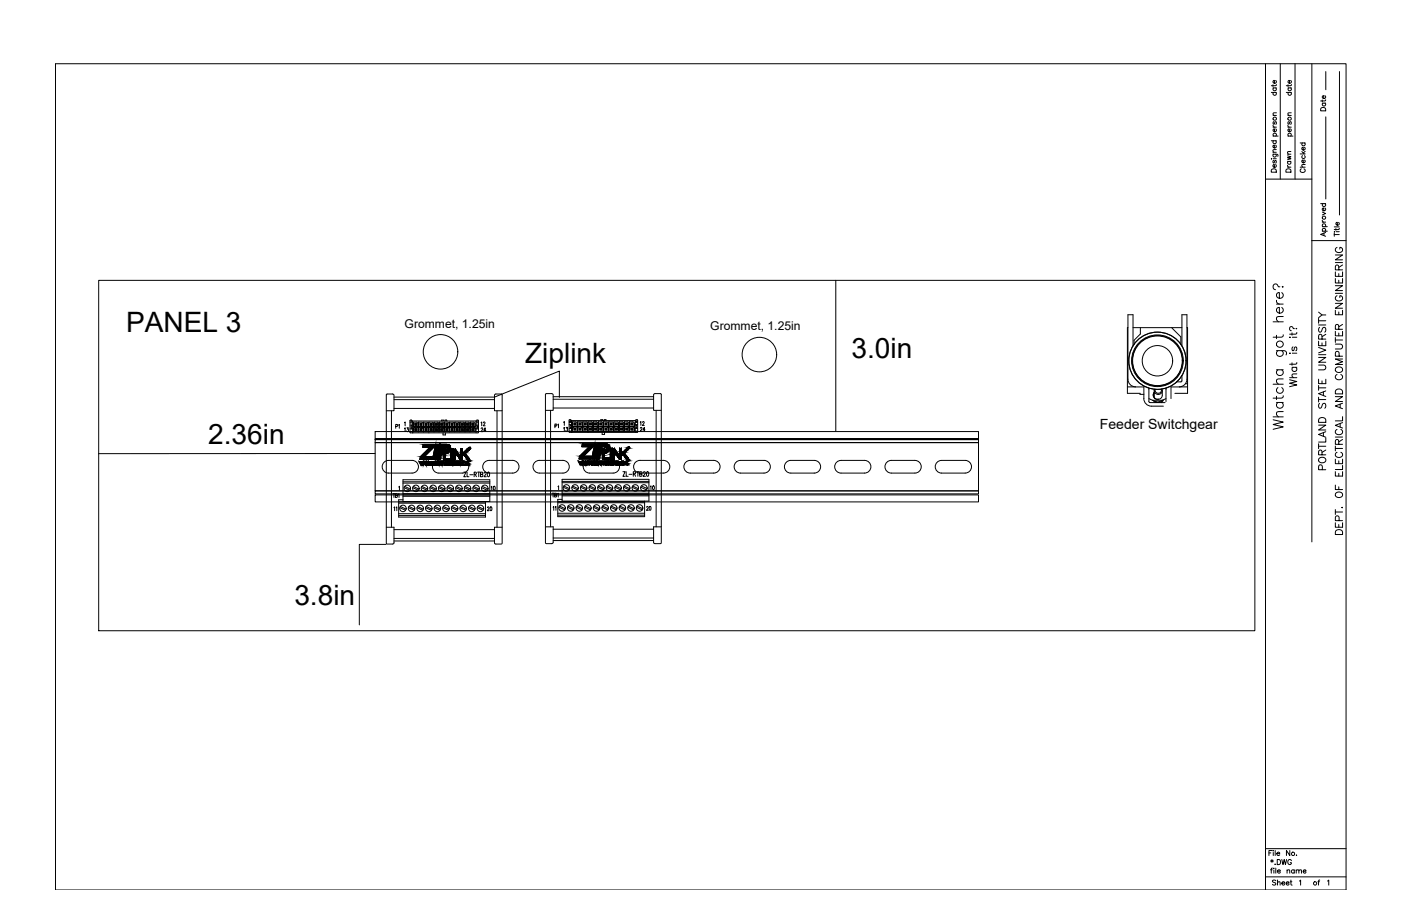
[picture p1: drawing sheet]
<svg xmlns="http://www.w3.org/2000/svg" width="432mm" height="279mm" viewBox="0 0 432 279" stroke-linecap="round" stroke-linejoin="round" font-family="sans-serif">
<defs><g id="words">
<g font-size="8.7">
<text x="38.8" y="102.4">PANEL 3</text>
<text x="161.8" y="111.9">Ziplink</text>
<text x="262.4" y="110.5">3.0in</text>
<text x="64.2" y="136.9">2.36in</text>
<text x="90.7" y="186.5">3.8in</text>
</g>
<text font-size="7.5" x="397.6" y="133.7" transform="rotate(-90 397.6 133.7)">Whatcha got here?</text>
<text font-size="5.3" x="414.9" y="166.2" transform="rotate(-90 414.9 166.2)">DEPT. OF ELECTRICAL AND COMPUTER ENGINEERING</text>
<g font-size="4.4">
<text x="399" y="54.3" transform="rotate(-90 399 54.3)">Drawn</text>
<text x="147.5" y="134.4">24</text>
<text x="198.3" y="158.8">20</text>
<text x="390.9" y="267.8">*.DWG</text>
<text x="391.2" y="274.1">Sheet of</text>
</g>
<text font-size="4.3" x="339" y="132.3">Feeder Switchgear</text>
<g font-size="4">
<text x="121" y="133.3">P1</text>
<text x="127" y="134.4" transform="rotate(-90 127 134.4)">13</text>
<text x="150.6" y="132.6" transform="rotate(-90 150.6 132.6)">12</text>
<text x="172.9" y="134.1">13</text>
<text x="173.2" y="133" transform="rotate(-90 173.2 133)">P1</text>
<text x="199.7" y="132.3" transform="rotate(-90 199.7 132.3)">12</text>
<text x="150.6" y="152.4">10</text>
<text x="202.8" y="152.4" transform="rotate(-90 202.8 152.4)">10</text>
<text x="149.2" y="158.8">20</text>
</g>
<g font-size="3.7">
<text x="124.7" y="101">Grommet, 1.25in</text>
<text x="218.9" y="101.7">Grommet, 1.25in</text>
</g>
<g font-size="3.5">
<text x="123.5" y="158.8" transform="rotate(-90 123.5 158.8)">11</text>
<text x="172.5" y="158.8" transform="rotate(-90 172.5 158.8)">11</text>
</g>
</g></defs>
<!-- layer: 0 -->
<g fill="none" stroke="#000" stroke-width=".31">
<path d="M390 19.7v254.8M30.4 86.5h356.4v108h-356.4zM347.6 101h-.1v20.3h3.9v.3h1.2M349.2 106.7v-9.6h-1.6v19.8a2.36 2.36 0 0 0 2.4 2.4h-2.5M349.2 101h15.1M350 119.3h2.6v3.6M351.5 101v2l-2 1.9v1.3M354 119.6l.2 4.5 4.9 .1M355.8 120l-.1 .4M358.1 120l.1 .4M359.4 119.6v4.2M361.1 101l2.8 2.9v2.3"/>
<path d="M362.7 117.8h1.3M363.5 119.3h-2.6v3.6M363.5 119.3h2.5M364.3 117.5l-.3 .3M364.3 106.7v-9.6h1.5v19.8a2.36 2.36 0 0 1-2.3 2.4M364.3 115.8v1.7M365.4 118.3h.6M365.8 101h.2v20.3h-3.9M115.6 136.5h186v14.9h-186zM115.6 135.3h186v.3h-186h186v.9h-186zM115.6 133.1h186v2.2h-186zM119.1 126.7h2.3v-4.7l-.2-.4-1.9-.1-.2 .3v45.7l.2 .3 1.9-.1 .2-.3v-4.8h-2.3"/>
<path d="M120.7 126.7v35.9M121.4 122.5h31M121.4 123.2h31M121.4 126h31M126.9 129.8h19.8M127.3 133.5h20M127.4 133.2h3.1M127.4 131.6h1.4M127.8 131.8h1v1.4M128.3 130.6v.5M128.3 132.2v.5M128.8 130.5v1.1"/>
<path d="M128.8 131.6l.2 .2M129 131.6h1.4M129 130.2v1.4M129 131.6l-.2 .2M129.5 130.6h.5v.5h-.5zM129.5 132.2h.5v.5h-.5zM129.6 132.3h.3v.3M129.6 130.7h.3v.3M129.6 131h.3M129.6 132.6h.3M129.6 130.7v.3M129.6 132.3v.3"/>
<path d="M129.6 132.3l.1 .1M129.6 130.7l.1 .1M129.7 130.8l.1 .1M129.7 132.4l.1 .1M129.7 130.8h.1M129.7 132.4h.1M129.7 132.5l-.1 .1M129.7 130.9l-.1 .1M129.8 130.9l.1 .1M129.8 130.8v.1M129.8 132.4v.1M129.8 132.5l.1 .1"/>
<path d="M129.9 132.3l-.1 .1M129.9 130.7l-.1 .1M130.1 131.8h-1.1v1.4M130.1 131.8l.3 .3v1.1M130.1 131.7l.4 .4zM130.4 130.5v1.1M130.4 131.6h.1M130.5 137.1h3.5l-.2 .8-3 2.9h2.4l-.2 .8h-3.6l.2-.8 3-2.9h-2.3zM130.5 137.1h3.5l-.2 .7-3 3h2.4l-.2 .8h-3.6l.2-.8 3-2.9h-2.3zM130.5 130.6l-.4-.4h-1.2v3M130.6 131.7v.1M130.6 131.6h1.4"/>
<path d="M130.6 130.2v1.4M130.6 131.6h.1M131 130.6h.6v.5h-.6zM131 132.2h.6v.5h-.6zM131.2 132.3h.3v.3M131.2 130.7h.3v.3M131.2 131h.3M131.2 132.6h.3M131.2 130.7v.3M131.2 132.3v.3M131.2 132.3l.1 .1M131.2 130.7l.1 .1"/>
<path d="M131.3 130.8l.1 .1M131.3 132.4l.1 .1M131.3 130.8h.1M131.3 132.4h.1M131.3 132.5l-.1 .1M131.3 130.9l-.1 .1M131.4 130.9l.1 .1M131.4 130.8v.1M131.4 132.4v.1M131.4 132.5l.1 .1M131.5 132.3l-.1 .1M131.5 130.7l-.1 .1"/>
<path d="M131.7 131.8h-1.1v1.4M131.7 131.8l.3 .3v1.1M131.7 131.8l.4 .3M132 131.6l.1-1-.4-.4h-1.1v3M132 130.5v1.1M132.1 132.1v1.1h-1.5M132.1 132.1h-.1M132.2 131.6h1.4M132.2 130.2v1.4M132.2 131.6v.2M132.7 130.6h.5v.5h-.5zM132.7 132.2h.5v.5h-.5z"/>
<path d="M132.8 132.3h.3v.3M132.8 130.7h.3v.3M132.8 131h.3M132.8 132.6h.3M132.8 130.7l.1 .1M132.8 132.3l.1 .1M132.8 130.7v.3M132.8 132.3v.3M132.9 132.4v.1M132.9 130.8v.1M132.9 130.8h.1M132.9 132.4h.1"/>
<path d="M132.9 132.5l-.1 .1M132.9 130.9l-.1 .1M132.9 130.9l.2 .1M132.9 132.5l.2 .1M133.1 132.3l-.2 .1M133.1 130.7l-.2 .1M133.3 131.8h-1.1v1.4M133.3 131.8l.3 .3v1.1M133.3 131.8l.4 .3M133.6 130.5v1.1M133.6 131.6l.2 .2M133.7 131.6v-1l-.4-.4h-1.2v3h1.6v-1.1"/>
<path d="M133.7 132.1h-.1M133.8 131.6h1.4M133.8 130.2v1.4M133.8 131.6h.1M134.2 130.6h.6v.5h-.6zM134.2 132.2h.6v.5h-.6zM134.3 137h.9l-.9 4.6h-1zM134.4 130.7h.3v.3M134.4 132.3h.3v.3M134.4 131h.3M134.4 132.6h.3M134.4 130.7l.1 .1"/>
<path d="M134.4 132.3l.1 .1M134.4 130.7v.3M134.4 132.3v.3M134.5 132.4l.1 .1M134.5 130.8l.1 .1M134.5 130.8h.1M134.5 132.4h.1M134.5 132.5l-.1 .1M134.5 130.9l-.1 .1M134.6 132.5l.1 .1M134.6 130.9l.1 .1M134.6 130.8v.1"/>
<path d="M134.6 132.4v.1M134.7 132.3l-.1 .1M134.7 130.7l-.1 .1M134.9 131.8h-1.1v1.4M134.9 131.8l.3 .3v1.1M134.9 131.8l.4 .3M135 140h.1M135 140l-.2 .7M135.1 139.2h.1M135.1 139.2l-.1 .8M135.2 130.5v1.1M135.2 131.6h.1"/>
<path d="M135.2 138.9h.1M135.3 131.6v-1l-.4-.4h-1.1v3h1.5v-1.1M135.3 138.6h.1M135.3 138.6l-.2 .6M135.3 132.1h-.1M135.3 138.3v.3M135.3 131.7l.1 .1M135.3 138.3h.1M135.4 138.1h.1M135.4 137.9h.1M135.4 138h.1M135.4 137.9l-.1 .4"/>
<path d="M135.4 131.6h1.4M135.4 130.2v1.4M135.4 131.6h-.1M135.6 137.2h.1M135.6 137.1h.2a3.3 3.3 0 0 1 2.9 .5l.1 .2M135.6 137.1h.1M135.6 137.1l2.7 .1 .4 .4 .1 .9-.4 .9-.5 .4-2 .2-.3 1.6h-1zM135.6 137.1l-.2 .7M135.8 130.6h.6v.5h-.6zM135.8 132.2h.6v.5h-.6zM135.9 140h1.1M135.9 140h.1"/>
<path d="M136 130.7h.3v.3M136 132.3h.3v.3M136 131h.3M136 132.6h.3M136 130.7l.1 .1M136 130.7v.3M136 132.3v.3M136 132.3l.1 .1M136.1 132.4l.1 .1M136.1 130.8l.1 .1M136.1 130.8h.1M136.1 132.4h.1"/>
<path d="M136.1 132.5l-.1 .1M136.1 130.9l-.1 .1M136.1 139.2h.1M136.1 139.2h.9M136.1 129.8v-.2h.6v.2M136.1 139v.2M136.2 130.8v.1M136.2 132.4v.1M136.2 130.9l.1 .1M136.2 132.5l.1 .1M136.2 138.9l-.1 .1M136.2 138.6h.1"/>
<path d="M136.2 138.6l-.1 .4M136.3 132.3l-.1 .1M136.3 130.7l-.1 .1M136.3 138.1l-.1 .4M136.3 138.1h.1M136.4 138h.1M136.4 138l-.1 .1M136.4 137.9h.1M136.4 137.9l1.4 .1-.1 .9-.5 .3h-1.1zM136.4 137.9v.1M136.4 137.9h.7M136.5 131.8l.3 .3v1.1"/>
<path d="M136.5 131.8h-1.1v1.4M136.5 131.8l.4 .3M136.5 133.5v.6h.8v-.6M136.7 138.6h.5M136.7 138.6h.1M136.7 138.7h.1M136.7 138.8h.1M136.7 139h.1M136.7 139.2h.1M136.7 139.3h.1M136.7 139.6h.1M136.7 139.8h.1"/>
<path d="M136.7 139.9h.1M136.7 138.6v3.2M136.8 130.5v1.1M136.8 131.6l.2 .2M136.9 132.1h-.1M137 139.2h.1M137 131.6h-.1v-1l-.4-.4h-1.2v3h1.6v-1.1M137 140h.1M137 131.6h1.4M137 130.2v1.4M137 140h.2M137.1 140h.1"/>
<path d="M137.1 137.9h.1M137.1 137.9h.5M137.2 129.8v-.2h.5v.2M137.2 138.6h.1M137.2 138.7h.1M137.2 138.8h.1M137.2 139h.1M137.2 139.2h.1M137.2 139.3h.1M137.2 139.6h.1M137.2 139.8h.1M137.2 139.9h.1"/>
<path d="M137.2 138.6v2.8h1.7M137.4 130.6h.6v.5h-.6zM137.4 132.2h.6v.5h-.6zM137.6 130.7h.3v.3M137.6 132.3h.3v.3M137.6 131h.3M137.6 132.6h.3M137.6 132.3l.1 .1M137.6 130.7l.1 .1M137.6 130.7v.3M137.6 132.3v.3M137.6 139l-.6 .2"/>
<path d="M137.6 139h.1M137.6 137.9h.1M137.6 137.9l.2 .1M137.7 132.4l.1 .1M137.7 130.8l.1 .1M137.7 130.8h.1M137.7 132.4h.1M137.7 130.9l-.1 .1M137.7 132.5l-.1 .1M137.8 130.9l.1 .1M137.8 132.5l.1 .1M137.8 130.8v.1"/>
<path d="M137.8 132.4v.1M137.8 138v.6M137.8 138v.1M137.8 138.6h.1M137.8 138.6l-.2 .4M137.9 132.3l-.1 .1M137.9 130.7l-.1 .1M137.9 138.5h-.1M137.9 138.3h.1M138 131.8h-1v1.4M138 131.8l.4 .3v1.1M138 131.8l.5 .3"/>
<path d="M138.4 130.5v1.1M138.4 131.6l.2 .2M138.5 131.6v-1l-.5-.4h-1.1v3h1.6v-1.1M138.5 132.1h-.1M138.6 139.1l-.1 .1M138.6 131.6h1.4M138.6 130.2v1.4M138.6 139h.1M138.6 139l-.6 .7-.8 .3M138.6 131.6h-.1M138.7 138.9l-.1 .1M138.7 138.9h.1"/>
<path d="M138.8 138.6h.1M138.8 138.6l-.1 .3M138.8 137.9h.1M138.8 137.8l.1 .3M138.8 138.1v.4M138.9 138.1h-.1M139 130.6h.6v.5h-.6zM139 132.2h.6v.5h-.6zM139.1 138.6h.5M139.1 138.6h.1M139.1 138.7h.1M139.1 138.8h.1"/>
<path d="M139.1 139h.1M139.1 139.2h.1M139.1 139.3h.1M139.1 139.6h.1M139.1 139.8h.1M139.1 139.9h.1M139.1 138.6v3.2M139.2 130.7h.3v.3M139.2 132.3h.3v.3M139.2 131h.3M139.2 132.6h.3M139.2 130.7l.1 .1"/>
<path d="M139.2 130.7v.3M139.2 132.3v.3M139.2 132.3l.1 .1M139.3 132.4l.1 .1M139.3 130.8l.1 .1M139.3 130.8h.1M139.3 132.4h.1M139.3 132.5l-.1 .1M139.3 130.9l-.1 .1M139.4 130.9l.1 .1M139.4 132.5l.1 .1M139.4 130.8v.1"/>
<path d="M139.4 132.4v.1M139.5 132.3l-.1 .1M139.5 130.7l-.1 .1M139.6 138.6h.1M139.6 138.7h.1M139.6 138.8h.1M139.6 139h.1M139.6 139.2h.1M139.6 139.3h.1M139.6 139.6h.1M139.6 139.8h.1M139.6 139.9h.1"/>
<path d="M139.6 138.6v3.2M139.7 131.8h-1.1v1.4M139.7 131.8l.3 .3v1.1M139.7 131.8l.4 .3M139.8 138.6h.1M139.8 138.7h.1M139.8 138.8h.1M139.8 139h.1M139.8 139.2h.1M139.8 139.3h.1M139.8 139.6h.1M139.8 139.8h.1"/>
<path d="M139.8 139.9h.1M139.8 138.6v3.2M139.8 138.6h.5M140 130.5v1.1M140 131.6l.2 .2M140.1 131.6v-1l-.4-.4h-1.2v3h1.6v-1.1M140.1 132.1h-.1M140.2 139.3h.1M140.2 139.6h.1M140.2 139.8h.1M140.2 139.9h.1M140.2 139.3v2.5"/>
<path d="M140.2 131.6h1.4M140.2 130.2v1.4M140.2 131.6h-.1M140.2 139.3l.2 .3M140.3 138.6h.1M140.3 138.7h.1M140.3 138.6v.1M140.4 138.7h.1M140.4 138.8h.1M140.4 138.8l.1 .1M140.5 139.6h.1M140.5 138.9h.1"/>
<path d="M140.5 138.9v.1M140.5 139.6l.1 .2M140.6 139h.1M140.6 139l.1 .1M140.6 139.8h.1M140.6 139.8l.1 .1M140.6 139.8l.2 .3M140.6 139.1l.1 .1M140.6 132.2h.6v.5h-.6zM140.6 130.6h.6v.5h-.6zM140.7 139.9h.1M140.7 139.2h.1"/>
<path d="M140.7 139.2l.1 .1M140.7 139.3l.1 .1M140.8 130.7h.3v.3M140.8 132.3h.3v.3M140.8 139.3h.1M140.8 131h.3M140.8 132.6h.3M140.8 132.3l.1 .1M140.8 130.7l.1 .1M140.8 130.7v.3M140.8 132.3v.3M140.8 139.4v.1"/>
<path d="M140.9 132.4v.1M140.9 130.8v.1M140.9 130.8h.1M140.9 132.4h.1M140.9 132.5l-.1 .1M140.9 130.9l-.1 .1M140.9 139.5v.1M140.9 139.6h.1M140.9 130.9l.2 .1M140.9 132.5l.2 .1M141 139.6h.1M141 139.6l.2 .3"/>
<path d="M141.1 132.3l-.2 .1M141.1 130.7l-.2 .1M141.1 139.8h.1M141.1 139.9h.1M141.2 139.9h.1M141.2 139.9l.1 .2M141.2 131.8h-1v1.4M141.2 131.8l.4 .3v1.1M141.2 131.8l.5 .3M141.6 130.5v1.1M141.6 131.6l.2 .2M141.7 132.1h-.1"/>
<path d="M141.8 131.6l-.1-1-.5-.4h-1.1v3h1.6v-1.1M141.8 131.6h1.4M141.8 130.2v1.4M142 138.6h.1M142 138.6h.4M142 138.7h.1M142 138.8h.1M142 139h.1M142 139.2h.1M142 139.3h.1M142 139.6h.1M142 139.8h.1"/>
<path d="M142 139.9h.1M142 138.6v2.5M142.2 130.6h.6v.5h-.6zM142.2 132.2h.6v.5h-.6zM142.4 130.7h.3v.3M142.4 132.3h.3v.3M142.4 131h.3M142.4 132.6h.3M142.4 130.7l.1 .1M142.4 130.7v.3M142.4 132.3v.3M142.4 132.3l.1 .1"/>
<path d="M142.4 138.6h.1M142.4 138.6l.1 1.5M142.4 138.7h.1M142.4 138.8h.1M142.4 139h.1M142.4 139.2h.1M142.4 139.3h.1M142.4 139.6h.1M142.4 139.8h.1M142.4 139.9h.1M142.5 132.4l.1 .1M142.5 130.8l.1 .1"/>
<path d="M142.5 130.8h.1M142.5 132.4h.1M142.5 132.5l-.1 .1M142.5 130.9l-.1 .1M142.6 130.9l.1 .1M142.6 132.5l.1 .1M142.6 130.8v.1M142.6 132.4v.1M142.7 139.9h.1M142.7 132.3l-.1 .1M142.7 130.7l-.1 .1M142.8 139.8h.1"/>
<path d="M142.8 139.8l-.2 .2M142.9 131.8h-1.1v1.4M142.9 131.8l.3 .3v1.1M142.9 131.8l.4 .3M143 139.6l-.2 .2M143 139.6h.1M143.2 139.5l-.2 .1M143.2 130.5v1.1M143.2 131.6l.2 .2M143.2 139.5h.1M143.3 139.9l.1 .1M143.3 131.6v-1l-.4-.4h-1.2v3h1.6v-1.1"/>
<path d="M143.3 132.1h-.1M143.3 139.9h.1M143.3 139.3v.1M143.3 139.8v.1M143.3 139.3h.1M143.3 139.8h.1M143.4 139.2h.1M143.4 131.6h1.4M143.4 130.2v1.4M143.4 131.6h-.1M143.4 139.7v.1M143.6 139.1h-.1"/>
<path d="M143.6 139.6h.1M143.6 139h.1M143.7 139l-.5 .5M143.8 138.9l-.1 .1M143.8 138.9h.1M143.8 130.6h.6v.5h-.6zM143.8 132.2h.6v.5h-.6zM143.8 138.8h.1M143.9 139.3h.1M143.9 138.8l-.1 .1M144 130.7h.3v.3M144 132.3h.3v.3"/>
<path d="M144 138.7h.1M144 131h.3M144 132.6h.3M144 132.3l.1 .1M144 130.7l.1 .1M144 130.7v.3M144 132.3v.3M144 139.3h-.1M144 139.2h.1M144 139.2l-.7 .6M144 138.7l-.1 .1M144.1 132.4v.1"/>
<path d="M144.1 130.8v.1M144.1 138.7h.1M144.1 132.5l-.1 .1M144.1 130.8h.1M144.1 132.4h.1M144.1 130.9l-.1 .1M144.1 138.6v.1M144.1 138.6h.1M144.1 138.6l-.1 .1M144.1 130.9l.2 .1M144.1 132.5l.2 .1M144.2 139h.1"/>
<path d="M144.2 139l-.2 .2M144.3 138.5l.5-.6v.6M144.3 138.5h.1M144.3 132.3l-.2 .1M144.3 130.7l-.2 .1M144.3 138.5l-.2 .1M144.4 138.8h.1M144.4 138.8l-.1 .2M144.4 131.8l.4 .3v1.1M144.4 131.8h-1v1.4M144.4 131.8l.5 .3M144.5 138.8h-.1"/>
<path d="M144.5 138.8h.1M144.5 138.7h.1M144.6 138.7h.1M144.6 138.6h.1M144.7 138.6l-.2 .2M144.8 138.5h.1M144.8 130.5v1.1M144.8 131.6l.2 .2M144.8 138.5l-.1 .1M144.9 131.6v-1l-.5-.4h-1.1v3h1.6v-1.1M144.9 132.1h-.1M145 131.6h1.4"/>
<path d="M145 130.2v1.4M145 131.6h-.1M145.6 132.3h.3v.3M145.6 130.7h.3v.3M145.6 131h.3M145.6 132.3l.1 .1M145.6 132.6h.3M145.6 130.7l.1 .1M145.6 130.7v.3M145.6 132.3v.3M145.7 130.8l.1 .1M145.7 132.4l.1 .1"/>
<path d="M145.7 130.9l-.1 .1M145.7 132.5l-.1 .1M145.7 130.8h.1M145.7 132.4h.1M145.8 132.5l.1 .1M145.8 130.9l.1 .1M145.8 130.8v.1M145.8 132.4v.1M145.9 132.3l-.1 .1M145.9 130.7l-.1 .1M146 130.6h-.6v.5h.6M146 132.2h-.6v.5h.6"/>
<path d="M146 130.7v.3M146 132.3v.3M146.1 131.8h-1.1v1.4M146.1 130.2h-1.2v3h1.6v-1.1M146.5 131.6h-19.1v-1.4h1.1l.4 .4v2.6M153.2 126.7v35.9M154.8 126.7h-2.4v-4.7l.2-.4 1.9-.1 .3 .3v45.7l-.3 .3-1.9-.1-.2-.3v-4.8h2.4M168.1 126.5h2.4v-4.7l-.2-.4h-1.9l-.3 .3v45.7l.3 .3 1.9-.1 .2-.4v-4.7h-2.4M169.7 126.5v36M170.5 122.3h30.9M170.5 123.1h30.9M170.5 125.8h30.9"/>
<path d="M175.4 129.6l.5-.2v.3h19.9M176.3 133.3h20.1M176.4 131.5h19.1v-1l-.4-.4h-1.1v2.9h1.5v-1M176.5 131.4h1.4M177.5 130.1l.4 .4v1M177.9 130.4v1M177.9 131.4v.1M177.9 131.6v1.4v-1.4h-1.1M177.9 131.6h.1M178.1 131.4h1.4M178.1 130.1v1.3M178.1 131.4v.2"/>
<path d="M178.5 130.9v-.4h.5v.4M178.5 132.1h.5v.5h-.5zM178.5 130.9h.5M178.6 132.2h.3v.3M178.6 130.6h.3v.3M178.6 132.5h.3M178.6 130.9h.3M178.6 130.6l.1 .1M178.6 130.6v.3M178.6 132.2v.3M178.6 132.2l.1 .1M178.7 130.7l.1 .1"/>
<path d="M178.7 132.3l.1 .1M178.7 130.7h.1M178.7 132.3h.1M178.7 132.4l-.1 .1M178.7 130.8l-.1 .1M178.8 130.8l.1 .1M178.8 130.7v.1M178.8 132.3v.1M178.8 132.4l.1 .1M178.9 130.6l-.1 .1M178.9 132.2l-.1 .1M179.1 131.6h-1v1.4"/>
<path d="M179.1 131.6l.4 .4v1M179.1 131.6l.4 .4M179.5 131.4v-.9l-.4-.4h-1.1v2.9M179.5 130.4v1M179.5 136.9h3.5l-.1 .8-3.1 3h2.4l-.1 .8h-3.6l.1-.8 3.1-3h-2.4zM179.5 132v1h-3.1M179.7 131.4h1.4M179.7 130.1v1.3M179.7 131.4v.2M180.1 130.9v-.4h.5v.4M180.1 132.1h.5v.5h-.5zM180.1 130.9h.5"/>
<path d="M180.2 132.2h.3v.3M180.2 130.6h.3v.3M180.2 132.5h.3M180.2 130.9h.3M180.2 130.6l.1 .1M180.2 130.6v.3M180.2 132.2v.3M180.2 132.2l.1 .1M180.3 130.7l.1 .1M180.3 132.3l.1 .1M180.3 130.7h.1M180.3 132.3h.1"/>
<path d="M180.3 130.8l-.1 .1M180.3 132.4l-.1 .1M180.4 130.8l.1 .1M180.4 130.7v.1M180.4 132.3v.1M180.4 132.4l.1 .1M180.5 130.6l-.1 .1M180.5 132.2l-.1 .1M180.7 131.6h-1v1.4M180.7 131.6l.4 .4v1M180.7 131.6l.4 .4M181.1 131.4v-.9l-.4-.4h-1.1v2.9h1.5v-1"/>
<path d="M181.1 130.4v1M181.1 132h.1M181.3 131.4h1.4M181.3 130.1v1.3M181.3 131.4v.2M181.7 130.9v-.4h.5v.4M181.7 130.9h.5M181.7 132.1h.5v.5h-.5zM181.8 132.2h.3v.3M181.8 130.6h.3v.3M181.8 132.5h.3M181.8 130.9h.3"/>
<path d="M181.8 130.6l.1 .1M181.8 132.2l.1 .1M181.8 130.6v.3M181.8 132.2v.3M181.9 132.3l.1 .1M181.9 130.7l.1 .1M181.9 130.7h.1M181.9 132.3h.1M181.9 130.8l-.1 .1M181.9 132.4l-.1 .1M182 130.8l.1 .1M182 130.7v.1"/>
<path d="M182 132.3v.1M182 132.4l.1 .1M182.1 132.2l-.1 .1M182.1 130.6l-.1 .1M182.3 131.6h-1v1.4M182.3 131.6l.4 .4v1M182.3 131.6l.4 .4M182.7 130.4v1M182.7 131.4v.1M182.7 131.5v-1l-.4-.4h-1.1v2.9h1.5v-1M182.7 132h.1M182.8 131.6h.1"/>
<path d="M182.9 131.4h1.4M182.9 130.1v1.3M182.9 131.4l-.1 .1M183.3 130.9v-.4h.5v.4M183.3 132.1h.5v.5h-.5zM183.3 130.9h.5M183.3 136.9h1l-1 4.6h-.9zM183.4 130.6h.3v.3M183.4 132.2h.3v.3M183.4 132.5h.3M183.4 130.9h.3M183.4 130.6l.1 .1"/>
<path d="M183.4 132.2l.1 .1M183.4 130.6v.3M183.4 132.2v.3M183.5 132.3l.1 .1M183.5 130.7l.1 .1M183.5 130.7h.1M183.5 132.3h.1M183.5 132.4l-.1 .1M183.5 130.8l-.1 .1M183.6 132.4l.1 .1M183.6 130.7v.1M183.6 132.3v.1"/>
<path d="M183.6 130.8l.1 .1M183.7 130.6l-.1 .1M183.7 132.2l-.1 .1M183.9 131.6h-1v1.4M183.9 131.6l.4 .4v1M183.9 131.6l.4 .4M184 139.9h.1M184 139.8l-.1 .7M184.2 139.1h.1M184.2 139.1l-.2 .7M184.2 139h.1M184.2 139v.1"/>
<path d="M184.3 131.4v-.9l-.4-.4h-1.1v2.9h1.5v-1M184.3 130.4v1M184.3 138.8l-.1 .1M184.3 138.4h.1M184.3 138.4l-.1 .6M184.3 132h.1M184.4 138.1v.1M184.4 138.2l-.1 .2M184.4 137.9h.1M184.5 137.7h.1M184.5 131.4h1.4M184.5 130.1v1.3"/>
<path d="M184.5 137.8l-.1 .3M184.5 131.4v.2M184.5 137.7v.1M184.5 137.4v.1M184.5 137.5v.2M184.6 137v.1M184.6 136.9l2.4 .1M184.6 136.9h.1M184.6 137h.1M184.6 136.9v.1M184.6 137l-.1 .4M184.9 130.9v-.4h.5v.4"/>
<path d="M184.9 132.1h.5v.5h-.5zM184.9 130.9h.5M185 139.9h1.1M185 139.9h.1M185 139.9l1.5-.1 .8-.4 .6-1-.2-1.1-.7-.4h-2.4l-.9 4.6M185 139.9l-.4 1.6h-.9M185 139.9l-.2 .6M185 130.6h.3v.3M185 132.2h.3v.3M185 132.5h.3M185 130.9h.3M185 130.6l.1 .1"/>
<path d="M185 130.6v.3M185 132.2v.3M185 132.2l.1 .1M185.1 132.3l.1 .1M185.1 130.7l.1 .1M185.1 130.7h.1M185.1 132.3h.1M185.1 132.4l-.1 .1M185.1 130.8l-.1 .1M185.1 139.1h.1M185.1 139.1h.9M185.2 139h.1"/>
<path d="M185.2 139l-.1 .1M185.2 129.7v-.3h.5v.3M185.2 138.8v.2M185.2 130.8l.1 .1M185.2 132.4l.1 .1M185.2 130.7v.1M185.2 132.3v.1M185.2 138.8h.1M185.3 138.4h.1M185.3 138.4l-.1 .4M185.3 130.6l-.1 .1M185.3 132.2l-.1 .1"/>
<path d="M185.3 138.3v.1M185.4 138.1l-.1 .2M185.4 138.1h.1M185.4 137.9v.1M185.4 137.8h.1M185.4 137.7l1.4 .1 .1 .5-.1 .5-.5 .3h-1.2zM185.4 137.8v.3M185.4 137.7h.1M185.4 137.7v.1M185.5 137.7h.9M185.5 137.7h.1M185.5 131.6l.4 .4v1"/>
<path d="M185.5 131.6h-1v1.4M185.5 131.6l.4 .4M185.6 133.3v.7h.7v-.7M185.8 138.5h.1M185.8 138.6h.1M185.8 138.7h.1M185.8 138.9h.1M185.8 139.1h.1M185.8 139.2h.1M185.8 139.3h.1M185.8 139.5h.1M185.8 139.7h.1"/>
<path d="M185.8 139.8h.1M185.8 139.9h.1M185.9 131.4v-.9l-.4-.4h-1.1v2.9h1.5v-1M185.9 130.4v1M185.9 132h.1M186 139.1h.1M186 139.1h.2M186.1 139.9h.1M186.1 131.4h1.4M186.1 130.1v1.3M186.1 131.4v.2M186.2 138.5h.1"/>
<path d="M186.2 138.6h.1M186.2 138.7h.1M186.2 138.9h.1M186.2 139.1h.1M186.2 139.2h.1M186.2 139.3h.1M186.2 139.5h.1M186.2 139.7h.1M186.2 139.8h.1M186.2 139.9h.1M186.2 129.7v-.3h.6v.3M186.4 137.7h.1"/>
<path d="M186.5 139h.1M186.5 139l-.3 .1M186.5 130.9v-.4h.5v.4M186.5 132.1h.5v.5h-.5zM186.5 130.9h.5M186.5 137.7l.2 .1M186.6 130.6h.3v.3M186.6 132.2h.3v.3M186.6 132.5h.3M186.6 130.9h.3M186.6 130.6l.1 .1M186.6 130.6v.3"/>
<path d="M186.6 132.2v.3M186.6 132.2l.1 .1M186.7 137.8h.1M186.7 137.8l.1 .1M186.7 132.3l.1 .1M186.7 130.7l.1 .1M186.7 130.7h.1M186.7 132.3h.1M186.7 130.8l-.1 .1M186.7 132.4l-.1 .1M186.8 130.7v.1M186.8 132.3v.1"/>
<path d="M186.8 132.4l.1 .1M186.8 130.8l.1 .1M186.8 137.9h.1M186.9 137.9v.2M186.9 138.4h.1M186.9 138.4l-.4 .6M186.9 130.6l-.1 .1M186.9 132.2l-.1 .1M186.9 138.1v.1M186.9 138.2v.2M187 137h.1M187.1 131.6h-1v1.4"/>
<path d="M187.1 131.6l.4 .4v1M187.1 131.6l.4 .4M187.1 137l.7 .4M187.5 130.4v1M187.5 131.4l.2 .2M187.5 131.5v-1l-.4-.4h-1.1v2.9h1.5v-1M187.5 132h.1M187.6 139.1h.1M187.6 139.1l-.6 .5-.8 .3M187.6 139v.1M187.6 139h.1M187.7 131.4h1.4"/>
<path d="M187.7 130.1v1.3M187.7 131.4l-.1 .1M187.8 137.4v.1M187.8 137.5l.1 .2M187.8 138.4h.1M187.8 138.4l-.2 .6M187.9 137.7h.1M187.9 137.7v.1M187.9 138.3v.1M187.9 137.8v.5M187.9 138.3l-.1 .1M188.1 130.9v-.4h.5v.4"/>
<path d="M188.1 132.1h.5v.5h-.5zM188.1 130.9h.5M188.2 138.5h.1M188.2 138.6h.1M188.2 138.7h.1M188.2 138.9h.1M188.2 139.1h.1M188.2 139.2h.1M188.2 139.3h.1M188.2 139.5h.1M188.2 139.7h.1M188.2 139.8h.1"/>
<path d="M188.2 139.9h.1M188.2 130.6h.3v.3M188.2 132.2h.3v.3M188.2 132.5h.3M188.2 130.9h.3M188.2 130.6l.1 .1M188.2 130.6v.3M188.2 132.2v.3M188.2 132.2l.1 .1M188.3 132.3l.1 .1M188.3 130.7l.1 .1M188.3 130.7h.1"/>
<path d="M188.3 132.3h.1M188.3 132.4l-.1 .1M188.3 130.8l-.1 .1M188.4 130.8l.1 .1M188.4 132.4l.1 .1M188.4 130.7v.1M188.4 132.3v.1M188.5 130.6l-.1 .1M188.5 132.2l-.1 .1M188.6 138.5h.1M188.6 138.6h.1M188.6 138.7h.1"/>
<path d="M188.6 138.9h.1M188.6 139.1h.1M188.6 139.2h.1M188.6 139.3h.1M188.6 139.5h.1M188.6 139.7h.1M188.6 139.8h.1M188.6 139.9h.1M188.7 131.6h-1v1.4M188.7 131.6l.4 .4v1M188.7 131.6l.4 .4M188.8 138.5h.1"/>
<path d="M188.8 138.6h.1M188.8 138.7h.1M188.8 138.9h.1M188.8 139.1h.1M188.8 139.2h.1M188.8 139.3h.1M188.8 139.5h.1M188.8 139.7h.1M188.8 139.8h.1M188.8 139.9h.1M188.8 138.5v3.1M188.8 138.5h.6"/>
<path d="M189.1 130.4v1M189.1 131.4l.2 .2M189.1 132h.1M189.3 139.2h.1M189.3 139.3h.1M189.3 139.5h.1M189.3 139.7h.1M189.3 139.8h.1M189.3 139.9h.1M189.3 139.1v2.5M189.3 131.4l-.2-.9-.4-.4h-1.1v2.9h1.5v-1M189.3 131.4h1.3"/>
<path d="M189.3 130.1v1.3M189.3 139.1v.1M189.3 139.2l.1 .1M189.4 138.5h.1M189.4 138.5l.1 .3M189.4 139.3h.1M189.4 139.3l.1 .2M189.4 138.6h.1M189.5 138.7h.1M189.5 138.7l.1 .2M189.5 139.5h.1M189.5 139.5l.1 .1"/>
<path d="M189.6 139.6v.1M189.6 138.9h.1M189.6 138.9l.1 .1M189.6 139.7h.1M189.7 139.7h.1M189.7 139.7l.1 .3M189.7 139h.1M189.7 132.1h.5v.5h-.5zM189.7 130.9v-.4h.5v.4M189.7 130.9h.5M189.7 139.7v.1M189.7 139l.1 .1"/>
<path d="M189.7 139.8h.1M189.8 139.1h.1M189.8 139.1v.1M189.8 139.9h.1M189.8 139.2h.1M189.8 130.6h.3v.3M189.8 132.2h.3v.3M189.8 132.5h.3M189.8 130.9h.3M189.8 130.6l.1 .1M189.8 130.6v.3M189.8 132.2v.3"/>
<path d="M189.8 132.2l.1 .1M189.8 140l.2 .2M189.8 139.2l.2 .3M189.9 139.3h.1M189.9 132.3l.1 .1M189.9 130.7l.1 .1M189.9 130.7h.1M189.9 132.3h.1M189.9 132.4l-.1 .1M189.9 130.8l-.1 .1M190 139.5h.1M190 130.8l.1 .1"/>
<path d="M190 132.4l.1 .1M190 130.7v.1M190 132.3v.1M190 139.5l.1 .1M190.1 139.6v.1M190.1 130.6l-.1 .1M190.1 132.2l-.1 .1M190.1 139.7h.1M190.1 139.7l.1 .1M190.2 139.8l.1 .1M190.2 139.8h.1M190.2 139.8l.3 .4"/>
<path d="M190.3 139.9h.1M190.3 131.6h-1v1.4M190.3 131.6l.3 .4v1M190.3 131.6l.4 .4M190.3 139.9v.1M190.3 140h.1M190.6 130.4v1M190.6 131.4l.3 .2M190.7 131.5v-1l-.4-.4h-1.1v2.9h1.5v-1M190.7 132h-.1M190.9 131.4h1.4M190.9 130.1v1.3"/>
<path d="M190.9 131.4l-.1 .1M191 138.5h.1M191 138.6h.1M191 138.7h.1M191 138.9h.1M191 139.1h.1M191 139.2h.1M191 139.3h.1M191 139.5h.1M191 139.7h.1M191 139.8h.1M191 139.9h.1"/>
<path d="M191.3 130.9v-.4h.5v.4M191.3 132.1h.5v.5h-.5zM191.3 130.9h.5M191.4 130.6h.3v.3M191.4 132.2h.3v.3M191.4 132.5h.3M191.4 130.9h.3M191.4 130.6l.1 .1M191.4 130.6v.3M191.4 132.2v.3M191.4 132.2l.1 .1M191.5 138.5h.1"/>
<path d="M191.5 138.6h.1M191.5 138.7h.1M191.5 138.9h.1M191.5 139.1h.1M191.5 139.2h.1M191.5 139.3h.1M191.5 139.5h.1M191.5 139.7h.1M191.5 139.8h.1M191.5 139.9h.1M191.5 132.3l.1 .1M191.5 130.7l.1 .1"/>
<path d="M191.5 130.7h.1M191.5 132.3h.1M191.5 130.8l-.1 .1M191.5 132.4l-.1 .1M191.6 130.8l.1 .1M191.6 132.4l.1 .1M191.6 130.7v.1M191.6 132.3v.1M191.6 139.9h.1M191.6 139.9l-.1 .1v-1.5h-.5v2.4M191.7 130.6l-.1 .1M191.7 132.2l-.1 .1"/>
<path d="M191.7 139.8h.1M191.7 139.8l-.1 .1M191.8 139.7h.1M191.8 139.7l-.1 .1M191.9 131.6h-1v1.4M191.9 131.6l.4 .4v1M191.9 131.6l.4 .4M192 139.5l-.1 .1M192 139.5h.1M192.1 139.5h.1M192.1 139.5l-.3 .2M192.2 139.3h.1"/>
<path d="M192.2 139.3l-.1 .2M192.3 130.4v1M192.3 131.4l.2 .2M192.3 139.8l.2 .2M192.3 131.5v-1l-.4-.4h-1.1v2.9h1.5v-1M192.3 139.8h.1M192.3 132h.1M192.4 139.7h.1M192.4 139.2h.1M192.4 139.9h.1M192.4 139.9l.1 .2M192.5 139.1h.1"/>
<path d="M192.5 131.4h1.3M192.5 130.1v1.3M192.5 139.1l-.1 .1M192.5 131.4l-.1 .1M192.6 139.5l-.3 .3M192.6 139.5h.1M192.7 138.9h.1M192.8 139.3h.1M192.8 139.3l-.2 .2M192.8 138.8h.1M192.8 138.8l-.5 .5M192.9 130.9v-.4h.5v.4"/>
<path d="M192.9 132.1h.5v.5h-.5zM192.9 130.9h.5M192.9 138.7l-.1 .1M192.9 139.2l-.1 .1M193 139.2h.1M193 138.7h.1M193 139.2h-.1M193 130.6h.3v.3M193 132.2h.3v.3M193 138.6h.1M193 132.5h.3M193 130.9h.3"/>
<path d="M193 130.6l.1 .1M193 130.6v.3M193 132.2v.3M193 139.1v.1M193 132.2l.1 .1M193 139.1h.1M193.1 132.3l.1 .1M193.1 130.7l.1 .1M193.1 138.5h.1M193.1 132.4l-.1 .1M193.1 130.7h.1M193.1 132.3h.1"/>
<path d="M193.1 130.8l-.1 .1M193.2 139h-.1M193.2 130.8l.1 .1M193.2 132.4l.1 .1M193.2 130.7v.1M193.2 132.3v.1M193.3 138.9h.1M193.3 138.3l.6-.5v.5M193.3 138.3h.1M193.3 130.6l-.1 .1M193.3 132.2l-.1 .1M193.3 138.3l-.4 .4"/>
<path d="M193.5 138.7h.1M193.5 138.7l-.6 .5M193.5 131.6l.3 .4v1M193.5 131.6h-1v1.4M193.5 131.6l.4 .4M193.6 138.6h.1M193.6 138.5l-.1 .2M193.7 138.5h.1M193.7 138.5h-.1M193.8 130.4v1M193.8 131.4l.3 .2M193.9 138.3h.1"/>
<path d="M193.9 138.3l-.2 .2M193.9 137.8h.1M193.9 131.5v-1l-.4-.4h-1.1v2.9h1.5v-1M193.9 132h-.1M194.1 131.4h1.4M194.1 130.1v1.3M194.1 131.4l-.1 .1M194.5 130.9v-.4h.5v.4M194.5 132.1h.5v.5h-.5zM194.5 130.9h.5M194.6 132.2h.3v.3M194.6 130.6h.3v.3"/>
<path d="M194.6 132.5h.3M194.6 130.9h.3M194.6 132.2l.1 .1M194.6 130.6l.1 .1M194.6 130.6v.3M194.6 132.2v.3M194.7 130.7l.1 .1M194.7 132.3l.1 .1M194.7 130.8l-.1 .1M194.7 132.4l-.1 .1M194.7 130.7h.1M194.7 132.3h.1"/>
<path d="M194.8 130.8l.1 .1M194.8 130.7v.1M194.8 132.3v.1M194.8 132.4l.1 .1M194.9 130.6l-.1 .1M194.9 132.2l-.1 .1M195.1 131.6h-1v1.4M195.1 131.6l.4 .4v1M195.1 131.6h.1M202.2 126.5v36M203.8 126.5h-2.4v-4.7l.3-.4h1.9l.2 .3v45.7l-.2 .3-1.9-.1-.3-.4v-4.7h2.4M352.5 122.9a2.36 2.36 0 0 0 2.4 2.4h3.7"/>
<path d="M354.1 122.9l2.2 1M355.2 123.4h3M355.5 121.8l.5 1.1M355.5 123.6l.6 .6M355.7 121.2h.1M355.7 121.1l-.2 .7M355.7 121a1.3 1.3 0 0 0-.1 1.5 1.3 1.3 0 0 0 1.4 .6M355.7 121.4l-.2 .4M355.7 120.4v1.7l.3 .8M355.7 120.4l.3 .8 .9 .5 .9-.3 .4-1M356 122.9h.1M356 122.9l1 .2"/>
<path d="M356 120l.2 .9 .8 .4 .8-.4 .1-.9M356 123.9l.3 .1M357 123.1h.1M358.2 120.4l-.1 2-.5 .6-.6 .1M358.4 123.4a1.66 1.66 0 0 1-2.1 .6M358.6 123.3l-.8 .9M359.4 122.9l-2.2 1h-.9M115.6 152.6h186v2.2h-186zM115.6 151.4h186v.9h-186zM121.1 152.2h.6M121.4 152.2v1.2M121.9 152.8l.5-.1v-.4l-.5-.1v1.2l.5-.1-.1-.5"/>
<path d="M122.8 152.4l.2-.2v1.2M122.9 154.8h26.7M122.9 155.2h26.7M122.9 158.4h26.7M122.9 159h26.7M122.9 150.2l.2-.2v1.1M123.2 156.6l1.8 .8M123.4 156.2l1.8 .8M124.2 147.9h26.8v6.8h-26.8zM124.2 154.1h-1.3v5.4h26.7M124.2 149h26.8M124.2 152.2h26.8"/>
<path d="M124.2 152.6h26.8M124.2 148.6h26.8M124.2 153h26.8M124.5 150.4l1.8 .8M124.7 150l1.8 .8M125.9 156.6l1.8 .8M126 156.2l1.8 .8M127 142a1.96 1.96 0 0 1 2 1.9 1.96 1.96 0 0 1-2 2M127 142h-7.2a1.96 1.96 0 0 0-2 1.9 1.96 1.96 0 0 0 2 2h7.2M127.2 150.4l1.8 .8M127.4 150l1.8 .8M128.5 156.6l1.8 .8"/>
<path d="M128.7 156.2l1.8 .8M129.1 142.3l.7 1.3 .7-1.3M129.9 150.4l1.8 .8M130 150l1.8 .8M130.4 143h.1M130.4 143l-.1 .5 .3-.4M130.5 142.3h.1M130.5 142.7l-.1 .3M130.5 142.7h.1M130.6 143h.1M130.6 143h.4M130.6 142.4h.3"/>
<path d="M130.6 142.5l-.1 .2M130.6 142.4v.1M130.6 142.9v.1M130.7 142.3h.2l.4 1.2-.3-.4h-.4l-.3 .4zM130.7 142.6l-.1 .3M130.7 142.5v.1M130.8 142.4h.1M130.8 142.4l.2 .6M130.8 142.4l-.2 .6h.4M130.8 142.6v.1M130.8 142.7h.1M130.9 142.7l.1 .3"/>
<path d="M130.9 142.4v.1M130.9 142.5l.1 .2M131 143h.1M131 142.7l.1 .3M131 142.7h.1M131.1 143h.1M131.1 143l.2 .5-.3-.4h-.4M131.2 156.6l1.8 .8M131.3 142.5h.1M131.3 142.6h.1M131.3 142.8h.1M131.3 143h.1"/>
<path d="M131.3 143.1h.1M131.3 143.1l.1 .3M131.3 142.5v.6M131.3 143.2h.1M131.3 156.2l1.8 .8M131.3 143.3l.1 .1M131.4 143.3h.1M131.4 143.4h.1M131.4 142.5h.1M131.4 142.6h.1M131.4 142.8h.1M131.4 143h.1"/>
<path d="M131.4 143.1h.1M131.4 142.5l.1 .7M131.5 143.1h.1M131.5 143.2h.1M131.5 143.2v.1M131.5 143.3h.1M131.5 143.3l.1 .1M131.8 143.3h.1M131.9 143.2h.1M131.9 143.3l-.1 .1M131.9 143.1h.1M131.9 143.1v.2"/>
<path d="M132 142.5h.1M132 142.6h.1M132 142.8h.1M132 143h.1M132 143.1h.1M132 142.5v.6M132 143.1l-.1 .1M132 143.4h.1M132 143.3h.1M132.1 143.2h.1M132.1 143.3l-.3 .2-.4-.1M132.1 142.5h.1"/>
<path d="M132.1 142.6h.1M132.1 142.8h.1M132.1 143h.1M132.1 143.1h.1M132.1 142.5v.8M132.2 142.5h.7l-.2 .1v.9l-.2-.9zM132.5 150.4l1.8 .8M132.7 150l1.8 .8M133 143.1h.1M133 142.9h.1M133 142.8v.4M133 143.2l.1 .1"/>
<path d="M133 142.8h.1M133 142.7h.1M133 142.7v.1M133.1 142.7h.1M133.1 143.3l.2 .2M133.1 143.4h.1M133.1 142.6v.1M133.1 142.6h.7M133.1 142.6h.1M133.1 142.8l.3 .6M133.2 142.8l-.1 .1M133.2 142.7h.1"/>
<path d="M133.2 142.7v.1M133.3 143.5h.1M133.3 142.6h.1M133.3 142.6h-.1M133.4 143.4h.1M133.4 143.5h.1M133.5 142.6h.1M133.5 143.4h.1M133.6 142.6h.1M133.6 142.6l.1 .1M133.7 142.7h.1M133.7 142.7l.1 .3"/>
<path d="M133.8 142.6h.1M133.8 143.4h.1M133.8 143l-.3 .4M133.8 142.6l.1 .1M133.8 143h.1M133.8 142.6l-.4-.2-.4 .3v.6l.4 .2M133.8 142.6l.1 .6-.5 .3M133.8 143.3v.1M133.8 156.6l1.8 .8M133.8 142.7h.1M133.9 142.7h.1M133.9 143.2h.1"/>
<path d="M133.9 142.7v.1M133.9 143.2l-.1 .1M133.9 142.8h.1M133.9 142.8l-.2 .7h-.4M134 156.2l1.8 .8M134 143.5h.2M134.1 143.2h.1M134.1 143.4h.1M134.1 142.9h.1M134.1 143h.1M134.1 143.1h.1M134.1 142.9l-.1 .6"/>
<path d="M134.1 142.6h.1M134.1 142.7h.1M134.1 142.5h.2M134.1 142.5h.1M134.1 142.5v.4M134.2 143.5h.1M134.2 143.2h.1M134.2 143.4h.1M134.2 143.1h.1M134.2 142.9h.1M134.2 143h.1M134.2 142.6h.1"/>
<path d="M134.2 142.7h.1M134.2 142.7v.8M134.3 142.7v.2M134.3 142.5h.1M134.3 142.8l.1 .4M134.3 142.9h.1M134.3 142.5l.2 .4M134.3 143h.1M134.3 142.6l.1 .1M134.3 143l.1 .1M134.4 142.6h.1M134.4 142.7h.1"/>
<path d="M134.4 143.1h.1M134.4 143.1l.1 .2M134.4 143.2h.1M134.4 142.8l.1 .2M134.5 142.9h.1M134.5 143.3v.1M134.5 143.4h.1M134.5 143h.1M134.5 143v.1M134.5 143.1h.1M134.5 143.5h.1M134.5 143.1l.1 .1"/>
<path d="M134.6 143.2h.1M134.6 143.3h.1M134.6 141.6h.1M134.6 141.6h1M134.6 143.1h.1M134.6 143.4h.1M134.6 143.1v.1M134.6 143.4v.1M134.7 143.1h.1M134.7 143.4h.1M134.7 141.4l-.1 .2M134.7 141.4h.1"/>
<path d="M134.7 143.1h-.1M134.7 143h.1M134.7 142.9h.1M134.7 143.2h.1M134.7 142.9v.2M134.7 143.2l-.1 .2M134.7 143.2v.1M134.7 142.9v.1M134.8 143.1h.1M134.8 142.7h.1M134.8 143h.1M134.8 143l-.1 .2"/>
<path d="M134.8 143v.1M134.8 142.6h.1M134.8 140.7h.1M134.8 142.9h.1M134.8 140.7l-.1 .7M134.9 142.5h.1M134.9 142.9h.1M134.9 142.8l-.1 .2M134.9 142.5l-.2 .3M134.9 142.9l-.1 .1M134.9 142.5l-.1 .1M134.9 142.7h.1"/>
<path d="M134.9 142.7l-.1 .3M134.9 142.6l.1 .3M134.9 142.6v.1M134.9 142.6h.1M135 142.9h.1M135 143h.1M135 143.1h.1M135 143.2h.1M135 142.9v.6M135 143.4h.1M135 143.5h.1M135 142.5h.1"/>
<path d="M135 142.5l.1 1M135 142.6h.1M135.1 142.6h.1M135.1 142.7h.1M135.1 142.9h.1M135.1 143h.1M135.1 143.1h.1M135.1 143.2h.1M135.1 143.4h.1M135.1 150.4l1.9 .8M135.3 150l1.8 .8M135.4 143.1h.1"/>
<path d="M135.4 143.1l-.2 .4 .3-.3M135.5 142.8l-.1 .3M135.5 142.8h.1M135.5 142.7l.1-.2 .2 .2M135.5 143.1h.1M135.5 143.1h.3M135.5 142.7h.1M135.5 142.7v.1M135.5 143v.1M135.6 143h-.1M135.6 141.6h.1M135.6 142.5l.5 1-.3-.3h-.3l-.3 .3z"/>
<path d="M135.6 142.8v.2M135.6 142.8h.1M135.6 141.4v.2M135.6 142.7h.1M135.6 142.7v.1M135.6 141.4h.1M135.7 142.6h.1M135.7 142.6l.1 .5M135.7 142.6l-.2 .5h.2M135.7 142.6l-.1 .1M135.7 143.1h.1M135.7 142.6v.1"/>
<path d="M135.7 142.7h.1M135.7 142.7l.1 .4M135.8 140.7h.1M135.8 140.7l-.2 .7M135.8 143.1h.1M135.8 142.7h.1M135.8 142.7v.1M135.8 142.8h.1M135.9 142.8l.1 .3M135.9 140l-.1 .7M136 143.1h.1M136 143.1l.1 .4-.3-.3h-.3"/>
<path d="M136 142.5h.8l-.3 .1v.9l-.2-.9zM136.5 156.6l1.8 .8M136.7 156.2l1.8 .8M136.7 140h.1M136.7 140.1h.1M136.7 140.2h.1M136.7 140.3h.1M136.7 140.4h.1M136.7 140.5h.1M136.7 140.7h.1M136.7 140.8h.1M136.7 141h.1"/>
<path d="M136.7 141.1h.1M136.7 141.3h.1M136.7 141.4h.1M136.7 141.5h.1M136.7 141.6h.1M136.7 141.7h.1M136.7 141.8h.1M136.7 141.8h2.2M136.9 142.5l.1 1zM137.2 140h.1M137.2 140.1h.1M137.2 140.2h.1"/>
<path d="M137.2 140.3h.1M137.2 140.4h.1M137.2 140.5h.1M137.2 140.7h.1M137.2 140.8h.1M137.2 141h.1M137.2 141.1h.1M137.2 141.3h.1M137.2 142.8v.4M137.2 143.2h.1M137.2 143.2l.2 .3M137.3 142.7h.1"/>
<path d="M137.3 143.3v.1M137.3 142.6l-.1 .3M137.3 143.4h.1M137.3 142.6v.1M137.4 143.4h.1M137.4 142.6h.6M137.4 142.6h.1M137.4 142.6h-.1M137.4 142.8l.2 .6M137.4 143.2h.1M137.4 142.8v.1M137.4 142.7h.1"/>
<path d="M137.4 142.7v.1M137.4 143.5h.1M137.5 143.5h.2M137.5 142.6h.1M137.5 143.4h.3M137.6 142.6h-.1M137.6 142.6h.1M137.7 143.4h.1M137.7 143.5h.1M137.7 142.6h.1M137.8 142.6h.1M137.8 150.4l1.8 .8"/>
<path d="M137.8 142.6l.1 .1M137.8 143.4h.1M137.9 142.6l.1 .4M137.9 143.5h-.1M137.9 143.3h.1M137.9 142.7h.1M137.9 143.2h.1M137.9 143.4v.1M138 143.4h.1M138 142.6h.1M138 150l1.8 .8M138 143l-.2 .4"/>
<path d="M138 142.6l.1 .1M138 142.6l-.4-.2-.4 .4 .1 .5 .4 .2M138 142.6l.1 .6-.4 .3M138 143h.1M138 142.6l.1 .2M138 142.7h.1M138 143.3v.1M138.1 142.7h.1M138.1 143.2h.1M138.1 143.2l-.2 .3M138.1 142.8v.4M138.1 142.8h.1"/>
<path d="M138.3 142.5h.1M138.3 142.6h.1M138.3 142.8h.1M138.3 143h.1M138.3 143.1h.1M138.3 143.3h.1M138.3 143.4h.1M138.3 142.5h.2M138.3 142.5v1l.1-.8M138.4 142.7h.1M138.4 142.8h.1M138.4 143h.1"/>
<path d="M138.4 143.1h.1M138.4 143.3h.1M138.4 143.4h.1M138.5 142.5h.1M138.5 142.7h.1M138.5 142.5l.1 .1M138.5 142.7v.1M138.5 142.8h.1M138.6 142.6h.1M138.6 142.6v.1M138.6 142.9v.1M138.6 142.7h.1"/>
<path d="M138.6 143h.1M138.6 142.7l.1 .1M138.6 143l.1 .1M138.7 142.8h.1M138.7 143.1h.1M138.7 142.8l.1 .2M138.7 143.1l.2 .3M138.7 142.9l.1 .1M138.8 143h.1M138.8 143v.1M138.8 143.3h.1M138.8 143.1h.1"/>
<path d="M138.9 143.3h.1M138.9 141.4h.1M138.9 141.5h.1M138.9 141.6h.1M138.9 141.7h.1M138.9 141.4v.4M138.9 143.1v.1M138.9 143.4h.1M138.9 143.4v.1M138.9 143.2v.1M138.9 143.4l.1 .1M139 142.5h.1"/>
<path d="M139 142.6h.1M139 142.8h.1M139 143h.1M139 143.1h.1M139 143.1l-.1 .2M139 142.5v.6M139 143.3h.1M139.1 142.5h.1M139.1 142.6h.1M139.1 142.8h.1M139.1 143h.1M139.1 143.1h.1"/>
<path d="M139.1 143.3h.1M139.1 143.4h.1M139.1 140h.1M139.1 140.1h.1M139.1 140.2h.1M139.1 140.3h.1M139.1 140.4h.1M139.1 140.5h.1M139.1 140.7h.1M139.1 140.8h.1M139.1 141h.1M139.1 141.1h.1"/>
<path d="M139.1 141.3h.1M139.1 141.4h.1M139.1 141.5h.1M139.1 141.6h.1M139.1 141.7h.1M139.1 141.8h.5M139.1 142.5l-.1 1M139.1 156.6l1.8 .8M139.3 142.5h.8M139.3 142.5h.1M139.3 142.6h.1M139.3 142.8h.1"/>
<path d="M139.3 143.4h.1M139.3 142.4h.1M139.3 142.4h.7l.3 .3M139.3 142.4v1.2h.2M139.3 156.2l1.8 .8M139.3 142.5v1M139.3 143.5v.1M139.3 143.6h.2M139.4 143.6h.1M139.4 142.5h.1M139.4 142.6h.1M139.4 142.8h.1"/>
<path d="M139.4 143.4h.1M139.4 142.5l.7 .2v.5l-.3 .2h-.4zM139.4 142.5v.9M139.5 142.5h.4M139.5 142.5h-.1M139.5 143.6h.2M139.5 143.6h.1M139.6 140h.1M139.6 140.1h.1M139.6 140.2h.1M139.6 140.3h.1M139.6 140.4h.1"/>
<path d="M139.6 140.5h.1M139.6 140.7h.1M139.6 140.8h.1M139.6 141h.1M139.6 141.1h.1M139.6 141.3h.1M139.6 141.4h.1M139.6 141.5h.1M139.6 141.6h.1M139.6 141.7h.1M139.6 142.5h.1M139.6 143.4h.1"/>
<path d="M139.7 143.5v.1M139.8 140h.1M139.8 140.1h.1M139.8 140.2h.1M139.8 140.3h.1M139.8 140.4h.1M139.8 140.5h.1M139.8 140.7h.1M139.8 140.8h.1M139.8 141h.1M139.8 141.1h.1M139.8 141.3h.1"/>
<path d="M139.8 141.4h.1M139.8 141.5h.1M139.8 141.6h.1M139.8 141.7h.1M139.8 141.8h.4M139.9 142.5h.1M139.9 143.4h.1M140 143.5h.1M140 142.6h.1M140 143.5h-.3M140 142.6l.1 .1M140 143.4h.1"/>
<path d="M140 143.4v.1M140.1 143.4h.1M140.1 142.5h.1M140.1 142.7h.1M140.1 143.2l-.1 .1M140.1 143.2l-.7 .2M140.1 142.5l.1 .1M140.1 142.7v.1M140.1 142.8h.1M140.1 142.8v.4M140.2 142.6h.1M140.2 140h.1"/>
<path d="M140.2 140.1h.1M140.2 140.2h.1M140.2 140.3h.1M140.2 140.4h.1M140.2 140.5h.1M140.2 140.7h.1M140.2 140.8h.1M140.2 141h.1M140.2 141.1h.1M140.2 141.3h.1M140.2 141.4h.1M140.2 141.5h.1"/>
<path d="M140.2 141.6h.1M140.2 141.7h.1M140.2 143.3l-.1 .1M140.2 143.2v.1M140.3 142.7v.1M140.3 142.8h.1M140.3 142.7h.1M140.3 142.7l-.1 .6-.7 .3M140.3 142.8l-.1 .4M140.5 142.5l.1 1zM140.5 150.4l1.8 .8M140.6 150l1.8 .8"/>
<path d="M140.7 140h.1M140.7 140l.1 .1M140.8 140.1h.1M140.8 142.5h.5M140.8 142.5h.1M140.8 142.6h.1M140.8 142.7h.1M140.8 142.9h.1M140.8 143h.1M140.8 143.1h.1M140.8 143.2h.1M140.8 143.3h.1"/>
<path d="M140.8 143.4h.1M140.8 143.5h.1M140.8 142.5l.7 .2M140.8 142.5v.8M140.8 142.5v1M140.8 140.1v.1M140.8 140.2l.1 .1M140.9 140.2h.1M140.9 140.2v.1M140.9 142.6h.1M140.9 142.7h.1M140.9 142.9h.1"/>
<path d="M140.9 143.1h.1M140.9 143.2h.1M140.9 143.3h.1M140.9 143.4h.1M140.9 140.3h.1M140.9 140.3l.1 .1M141 142.6h.1M141 140.4h.1M141 143l.4 .5M141 143h.1M141 143l-.1 .5-.1-.2M141 142.6l-.1 .4"/>
<path d="M141 140.4l.1 .1M141.1 140.5h.1M141.1 140.6h.1M141.1 140.6l.2 .2M141.2 142.6h.1M141.2 143.1l-.3-.1v.5M141.2 143.1h.1M141.2 142.9l-.1 .1M141.2 143.1l.1 .1M141.2 140.7v.1M141.2 140.7h.1M141.2 142.9l-.3 .1"/>
<path d="M141.2 142.6l.1 .2-.4 .2M141.2 142.6h-.3v.4M141.2 140h.1M141.2 140.8h.1M141.3 143h.1M141.3 143.2h.1M141.3 143l.2 .5M141.3 140.1h.1M141.3 142.6v.1M141.3 140.8l.1 .2M141.3 143.2l.1 .3M141.3 143.3h.1"/>
<path d="M141.3 142.7h.1M141.3 142.7v.1M141.3 142.8h.1M141.3 143.4h.1M141.3 140.1l.1 .2M141.3 142.5h.1M141.3 143l.1 .5M141.3 142.5l.1 .1M141.3 140.9h.1M141.3 142.8l-.1 .1M141.3 143l.1 .1M141.4 143h.1"/>
<path d="M141.4 143.1h.1M141.4 143.5h.1M141.4 140.2h.1M141.4 143h-.1M141.4 142.9h.1M141.4 142.6h.1M141.4 140.3h.1M141.4 143.2h.1M141.4 141h.1M141.4 141l.1 .2M141.4 142.8v.1M141.4 142.9v.1"/>
<path d="M141.4 143.3h.1M141.4 140.3l.1 .1M141.4 142.6l.1 .2M141.4 142.7h.1M141.4 142.8h.1M141.5 142.7h.1M141.5 142.7l-.2 .3M141.5 142.8h-.1M141.5 143.4h.1M141.5 140.4h.1M141.5 141.1h.1M141.5 140.4v.1"/>
<path d="M141.5 141.2l.2 .2M141.5 140.5h.1M141.5 141.2l.1 .1M141.6 140.5h.1M141.6 140.5v.1M141.6 141.3h.1M141.6 140.6h.1M141.6 140.6l.3 .5M141.6 141.3l.3 .4M141.6 142.5h.6l-.4 .1v.3h.4l-.4 .1v.4l.4 .1h-.6zM141.7 141.4h.1M141.7 140.7v.1"/>
<path d="M141.7 141.4l.2 .3M141.7 140.7h.1M141.7 140.8h.1M141.7 141.5h.1M141.8 140.8v.1M141.8 141.5h.1M141.8 156.6l1.8 .8M141.8 141.6h.1M141.8 140.9h.1M141.8 141.7h.1M141.9 141.7l.5 .1M141.9 141.7h.1"/>
<path d="M141.9 141.1h.1M142 140h.1M142 140.1h.1M142 140.2h.1M142 140.3h.1M142 140.4h.1M142 140.5h.1M142 140.7h.1M142 140.8h.1M142 141h.1M142 156.2l1.8 .8M142.4 142.7h.1"/>
<path d="M142.4 140.7h.1M142.4 140.8h.1M142.4 141h.1M142.4 141.1h.1M142.4 141.3h.1M142.4 141.4h.1M142.4 141.5h.1M142.4 141.6h.1M142.4 141.7h.1M142.4 140.7v1.1M142.4 140h.1M142.5 143.3h.1"/>
<path d="M142.5 142.6l-.1 .1M142.5 142.6l-.2 .5 .2 .3M142.5 143.4h.1M142.5 140.1h.1M142.5 142.6h.1M142.5 142a1.96 1.96 0 0 1 2 1.9 1.96 1.96 0 0 1-2 2M142.5 142h-7.3a1.96 1.96 0 0 0-1.9 1.9 1.96 1.96 0 0 0 1.9 2h7.3M142.5 140.6l-.1 .1M142.5 142.6h.6M142.5 140v.1M142.5 143.4l.1 .1M142.6 142.7h.1"/>
<path d="M142.6 140.5h.1M142.6 142.7l.1 .6M142.6 140h.1M142.6 143.5h.1M142.6 143.5h.2M142.7 143.3v.1M142.7 143.5h.1M142.7 142.6l-.1 .1M142.7 143.4h.1M142.7 142.6h.1M142.7 140.4h.1M142.7 143.4h.4"/>
<path d="M142.8 140.3h.1M142.8 142.6h.1M142.8 142.6h-.1M142.8 143.5h.1M142.9 143.4h.1M142.9 140.2l-.3 .3M142.9 145.6h.7l-.7 1.4h.7M142.9 140.2h.1M142.9 142.6h.1M143 142.6h.1M143 140.2v.1M143 140.3h.1"/>
<path d="M143.1 143.5h-.3M143.1 143.5h.1M143.1 140.3h.1M143.1 140.3v.1M143.1 142.6h.1M143.1 143.4h-.1M143.1 140.4h.1M143.1 143.4h.1M143.1 150.4l1.8 .8M143.1 143.4v.1M143.1 140.4l.1 .1M143.2 142.5h.7l-.3 .1v.9l-.1-.9z"/>
<path d="M143.2 140.5h.1M143.2 140.5l.1 .2M143.2 140.6l.2 .1M143.3 150l1.8 .8M143.3 140.7h.1M143.4 140h.1M143.4 140.7v.1M143.4 140.7h.1M143.4 140v.1M143.4 140.1h.1M143.4 140.8h.1M143.4 140.8l.4 .5"/>
<path d="M143.4 140.1l.1 .2M143.5 140.2h.1M143.5 140.9h.1M143.5 140.3h.1M143.6 140.3h.1M143.6 140.3v.1M143.6 141v.1M143.6 141h.1M143.6 140.4h.1M143.6 140.4l.1 .1M143.7 141.1h.1M143.7 140.5h.1"/>
<path d="M143.7 141.2h.1M143.8 140.6v.1M143.8 141.3h.1M143.8 140.7l.1 .1M143.8 141.3l.1 .1M143.9 141.3l.1 .3M143.9 140.7h.1M143.9 141.4h.1M143.9 140.8h.1M143.9 141.4l.1 .1M143.9 140.8l.1 .1M144 145.6v1.4h.5"/>
<path d="M144 141.5h.1M144 141.5l.1 .2M144 140.9h.1M144 143v.1M144 143.2l.1 .2M144 143.1h.1M144 142.8h.1M144 142.6h.1M144 140.9l.1 .1M144 143h.3M144 143h.1M144 142.5h.1"/>
<path d="M144 142.7h.1M144 143.2h.1M144 142.7l.1 .1M144.1 142.6h.1M144.1 142.7h.1M144.1 143.1h.1M144.1 143.2h.1M144.1 143.4h.1M144.1 141.6h.1M144.1 142.5v.1M144.1 143v.1M144.1 143.2v.2"/>
<path d="M144.1 143.2v.1M144.1 141.6v.1M144.1 143h.1M144.1 143.3h.1M144.1 143h-.1M144.1 141l.1 .1M144.1 142.5h.2M144.1 143h.2M144.1 141.7h.1M144.1 142.6h.2M144.1 142.8h.2M144.1 141h.1"/>
<path d="M144.2 141.7h.1M144.2 141.7v.1M144.2 143.1h.1M144.2 141.1h.1M144.2 141.8l.4 .5M144.2 141.1v.1M144.2 143h.1M144.2 141.2l.1 .1M144.2 141.2h.1M144.2 143.5h.1M144.3 143.2h.1M144.3 143.4h.1"/>
<path d="M144.3 143.2l-.2 .2M144.3 143v.1M144.3 143.1h-.1M144.3 143.1h.1M144.3 142.5h.1M144.3 143h.1M144.3 142.5h-.2M144.3 142.6h.1M144.3 142.6l-.2 .1M144.3 142.8h.1M144.3 142.8h-.3M144.3 143l-.2-.1v.2"/>
<path d="M144.3 143l-.2 .1M144.3 143.5h.1M144.3 141.3h.1M144.3 143l-.1 .1M144.3 143.2v.1M144.3 141.3l.2 .2M144.4 141.3v.1M144.4 141.4h.1M144.4 142v.1M144.4 156.6l1.8 .8M144.4 142.1h.1M144.5 141.5h.1"/>
<path d="M144.5 142.1v.1M144.5 141.5l.1 .1M144.5 141.6l.2 .2M144.5 141.6h.1M144.6 141.7h.1M144.6 141.7l.1 .1M144.6 142.3h.1M144.6 156.2l1.8 .8M144.7 142.3h.1M144.7 141.7h.1M144.7 141.8h.1M144.7 141.8l.2 .3"/>
<path d="M144.8 146.4h.9M144.9 142.1h.1M144.9 142.1l-.2 .2M145.8 150.4l1.8 .8M145.9 150l1.8 .8M146.1 146.3l.6-.1 .1-.5-.7-.1v1.4M146.5 146.3l.3 .7M147.1 156.6l1.8 .8M147.2 145.6h.7M147.3 156.2l1.8 .8M147.6 145.6v1.4M148.1 146.3l.6-.1v-.5l-.6-.1v1.4l.7-.1v-.3l-.2-.3"/>
<path d="M148.4 150.4l1.8 .8M148.7 150l1.8 .8M149.2 145.9l.1-.2a.33 .33 0 0 1 .4 0 .33 .33 0 0 1 .1 .4l-.6 .9h.7M149.4 142.6l1.3-.6h7.3a1.96 1.96 0 0 1 2 1.9 1.96 1.96 0 0 1-2 2h-7.3a1.96 1.96 0 0 1-1.8-1.2 1.96 1.96 0 0 1 .5-2.1zM150.3 145.7l.2-.1a.82 .82 0 0 1 0 1.4l-.3-.6zM166.2 142a1.96 1.96 0 0 0-1.9 1.9 1.96 1.96 0 0 0 1.9 2M166.2 142h7.3a1.96 1.96 0 0 1 2 1.9 1.96 1.96 0 0 1-2 2h-7.3M170.2 152.1h.6M170.5 152.1v1.2M170.9 152.6h.6v-.5h-.6v1.2l.6-.1-.2-.6M171.8 152.3l.2-.2v1.2M171.9 154.6h26.8"/>
<path d="M171.9 159.3h26.8M171.9 155h26.8M171.9 158.3h26.8M171.9 158.9h26.8M172 150.1l.2-.3v1.2M172.3 156.4l1.8 .9M172.4 156.1l1.8 .8M173.2 147.8h26.8v6.7h-26.8zM173.2 148.9h26.8M173.2 152.1h26.8M173.2 152.5h26.8M173.2 148.5h26.8"/>
<path d="M173.2 152.9h26.8M173.6 150.3l1.8 .8M173.8 149.9l1.8 .8M174.9 156.4l1.8 .9M175.1 156.1l1.8 .8M176.3 150.3l1.8 .8M176.4 149.9l1.8 .8M177.6 156.4l1.8 .9M177.7 156.1l1.9 .8M178.2 142.1l.6 1.4 .7-1.4M178.9 150.3l1.8 .8M179.1 149.9l1.8 .8"/>
<path d="M179.5 142.8v.1M179.5 142.1h.1M179.6 142.6l-.3 .8 .3-.4M179.6 142.6h.1M179.6 142.9h.1M179.6 142.9h.4M179.7 142.3l-.1 .3M179.7 142.8h.1M179.7 142.8l-.1 .1M179.7 142.3h.3M179.7 142.3h.1M179.7 142.2h.2l.4 1.2-.3-.4h-.4l-.3 .4z"/>
<path d="M179.7 142.6h.1M179.7 142.6v.2M179.8 142.3h.1M179.8 142.3l.2 .6M179.8 142.3l-.2 .6h.3M179.8 142.3l-.1 .3M179.8 142.3l.1 .3M179.9 142.9h.1M179.9 142.6h.1M179.9 142.6l.1 .3M180 142.3h.1M180 142.8h.1"/>
<path d="M180 142.3l.1 .3M180 142.9h.1M180.1 142.6l.2 .8-.3-.4h-.4M180.1 142.6h.1M180.1 142.8v.1M180.1 142.9h.1M180.2 156.4l1.8 .9M180.4 142.3h.1M180.4 142.4h.1M180.4 142.5h.1M180.4 142.7h.1M180.4 142.8h.1"/>
<path d="M180.4 142.9h.1M180.4 143h.1M180.4 143.1h.1M180.4 142.3v.8M180.4 143.1l.1 .2M180.4 156.1l1.8 .8M180.4 143.2h.1M180.4 143.2l.2 .2 .5-.2M180.5 142.3h.1M180.5 142.4h.1M180.5 142.5h.1M180.5 142.7h.1"/>
<path d="M180.5 142.8h.1M180.5 142.9h.1M180.5 143h.1M180.5 142.3v.8M180.5 143.1l.1 .1M180.5 143.1h.1M180.6 143.2h.1M180.9 143.2h-.1M180.9 143.2h.1M181 143.1h.1M181 142.3h.1M181 142.4h.1"/>
<path d="M181 142.5h.1M181 142.7h.1M181 142.8h.1M181 142.9h.1M181 143h.1M181 142.3v.8M181 143.1l-.1 .1M181 143.3h.1M181.1 143.2h.1M181.1 143.1v.1M181.1 142.3h.1M181.1 142.4h.1"/>
<path d="M181.1 142.5h.1M181.1 142.7h.1M181.1 142.8h.1M181.1 142.9h.1M181.1 143h.1M181.1 142.3v.9M181.3 142.3h.7l-.3 .1v1l-.1-1zM181.6 150.3l1.8 .8M181.7 142a1.96 1.96 0 0 0-1.9 1.9 1.96 1.96 0 0 0 1.9 2M181.7 142h7.3a1.96 1.96 0 0 1 1.9 1.9 1.96 1.96 0 0 1-1.9 2h-7.3M181.7 149.9l1.8 .8M182.1 143.1v.1"/>
<path d="M182.1 142.6h.1M182.1 142.5h.1M182.1 143.2l.1 .1M182.1 142.5v.6M182.2 142.5h.1M182.2 142.9v.1M182.2 142.4h.6M182.2 142.4h.1M182.2 142.4l-.1 .2M182.2 143v.1M182.2 143.3h.1M182.2 143.3l.3 .1"/>
<path d="M182.2 143.1h.1M182.2 143.1l.1 .1M182.2 142.6v.3M182.3 142.5h.1M182.3 143.2h.4M182.3 143.2h.1M182.4 143.2h.1M182.4 142.4l-.2 .2M182.4 143.2v.1M182.4 142.4h.1M182.5 143.4h.1M182.5 143.3h.1"/>
<path d="M182.5 142.4h.1M182.6 142.4h.1M182.6 143.2l-.1 .1M182.6 142.5h.1M182.6 143.2h.1M182.6 142.5l.1 .1M182.7 143.2h.1M182.7 142.5h.1M182.7 143.3h.1M182.7 142.6h.1M182.7 142.6l.1 .1M182.8 143.1l-.1 .1"/>
<path d="M182.8 143.1h.1M182.8 142.4h.1M182.8 143.3h.1M182.8 142.7v.4M182.8 142.7h.1M182.8 143.2h.1M182.8 142.4l.1 .2M182.8 142.5h.1M182.9 143.2l-.4 .2M182.9 142.5h.1M182.9 156.4l1.8 .9M182.9 142.6h.1"/>
<path d="M182.9 142.6v.1M182.9 143.1v.1M182.9 143.1h.1M182.9 142.7v.4M182.9 142.7h.1M183 156.1l1.8 .8M183.1 143.2h.1M183.1 143.3h.1M183.1 143.4h.1M183.1 143.2v.2M183.1 142.9h.1M183.1 143h.1"/>
<path d="M183.1 143.1h.1M183.2 142.8h.1M183.2 142.3h.2M183.2 142.3h.1M183.2 142.4h.1M183.2 142.5h.1M183.2 142.6h.1M183.2 142.3l-.1 .9M183.2 143.2h.1M183.2 143.3h.1M183.3 142.9h.1M183.3 143h.1"/>
<path d="M183.3 143.1h.1M183.3 143.2h-.1M183.3 142.8l-.1 .6M183.3 142.5h.1M183.3 142.8h.1M183.3 142.5v.3M183.3 142.6v.1M183.3 142.3h.1M183.3 142.7h.1M183.4 142.3v.2M183.4 142.7v.2M183.4 142.4h.1"/>
<path d="M183.4 142.8v.1M183.4 142.8h.1M183.4 142.5h.1M183.4 142.9h.1M183.4 142.5v.1M183.4 142.6h.1M183.4 143h.1M183.4 142.9l.1 .2M183.4 142.6l.1 .1M183.5 143h.1M183.5 142.7h.1M183.5 143.1h.1"/>
<path d="M183.5 142.7v.1M183.5 143.1v.1M183.5 142.8h.1M183.5 142.8l.1 .2M183.5 143.2l.1 .1M183.5 143.2h.1M183.6 142.9h.1M183.6 143h.1M183.6 143.3h.1M183.6 143.3l.1 .1M183.6 143v.2M183.6 143v.1"/>
<path d="M183.6 143.1h.1M183.6 143.2h.1M183.7 143.1h.1M183.7 143.1h-.1M183.7 141.5h.1M183.7 141.5h.9M183.7 143h.1M183.7 143v.1M183.7 143.3h.1M183.7 143.2v.2M183.7 141.3h.1M183.7 142.9h.1"/>
<path d="M183.7 143.2h.1M183.7 141.3v.2M183.7 142.8v.3M183.8 142.8h.1M183.8 143.1h.1M183.8 142.8h-.1M183.8 141.1h.1M183.8 141.1l-.1 .2M183.8 143.1l-.1 .1M183.8 143h.1M183.8 143l-.1 .2M183.9 142.5h.1"/>
<path d="M183.9 142.9h.1M183.9 142.9h-.1M183.9 140.5h.1M183.9 142.8h.1M183.9 142.5l-.1 .3M183.9 142.8l-.1 .2M183.9 140.5l-.1 .6M183.9 142.4h.1M183.9 142.7v.1M183.9 142.3v.1M183.9 142.4l-.1 .2M183.9 142.7h.1"/>
<path d="M183.9 142.3h.2M183.9 142.3h.1M184 142.6h.1M184 142.6l-.1 .1M184 142.5h.1M184 142.5v.9M184 142.5v.1M184 142.8h.1M184 142.9h.1M184 143h.1M184 143.1h.1M184 143.2h.1"/>
<path d="M184 143.3h.1M184 143.4h.1M184.1 142.3h.1M184.1 142.4h.1M184.1 142.5h.1M184.1 142.3l.1 1.1M184.1 142.8h.1M184.1 142.9h.1M184.1 143h.1M184.2 143h.1M184.2 143.1h.1M184.2 143.2h.1"/>
<path d="M184.2 143.3h.1M184.2 150.3l1.8 .8M184.4 149.9l1.8 .8M184.4 142.9h.1M184.4 142.9l-.1 .5 .2-.4M184.6 142.9h.1M184.6 142.9h.3M184.6 142.4h.2M184.6 142.4v.1M184.6 142.5l-.2 .4M184.6 141.5h.1M184.6 142.3l.5 1.1-.2-.4h-.4l-.2 .4z"/>
<path d="M184.7 141.3h.1M184.7 141.3l-.1 .2M184.7 142.5l-.1 .4M184.7 142.4h.1M184.7 142.4l.2 .5M184.7 142.4l-.1 .5h.1M184.7 141.1h.1M184.7 142.5l.2 .4M184.7 141.1v.2M184.7 142.9h.1M184.7 142.9h.2M184.8 140.5h.1"/>
<path d="M184.8 140.5l-.1 .6M184.8 142.4v.1M184.8 142.5l.2 .4M184.9 142.9h.1M185 142.9h.1M185 142.9l.1 .5-.2-.4h-.4M185.1 142.3h.7l-.3 .1v1l-.1-1zM185.5 156.4l1.8 .9M185.7 156.1l1.8 .8M185.8 140h.1M185.8 140.1h.1M185.8 140.2h.1"/>
<path d="M185.8 140.4h.1M185.8 140.6h.1M185.8 140.8h.1M185.8 140.9h.1M185.8 141h.1M185.8 141.2h.1M185.8 141.3h.1M185.8 141.4h.1M185.8 141.5h.1M185.8 141.6h.1M185.8 141.6h2.1M185.9 142.3l.2 1.1z"/>
<path d="M186.2 141.3v-2.8h-.4v3.1M186.2 140h.1M186.2 140.1h.1M186.2 140.2h.1M186.2 140.4h.1M186.2 140.6h.1M186.2 140.8h.1M186.2 140.9h.1M186.2 141h.1M186.2 141.2h.1M186.2 141.3h1.7v.3M186.2 142.9h.1"/>
<path d="M186.3 142.7l.1 .5M186.3 143.1h.1M186.3 142.6h.1M186.3 142.5h.1M186.4 143.2v.1M186.4 142.5l-.2 .3M186.4 142.5h.1M186.4 143.2h.1M186.4 142.9v.1M186.4 142.4h.6M186.4 142.4h.1M186.4 143l.1 .1"/>
<path d="M186.4 142.7v.2M186.4 142.7h.1M186.4 143.1h.1M186.4 143.3l.3 .1M186.5 143.1l.3 .1M186.5 142.6l.3-.2 .2 .3v.5l-.3 .1M186.5 142.6l-.1 .4 .3 .3M186.5 142.6l-.1 .1M186.5 143.3h.1M186.5 142.5h.1M186.6 142.5h.1M186.6 143.2h.1"/>
<path d="M186.6 142.4l-.1 .2M186.6 143.2l.1 .1M186.7 142.4h.1M186.7 142.4h-.1M186.7 143.3h.1M186.7 143.4h.1M186.8 142.4h.1M186.8 142.4l.2 .2M186.8 143.2h.1M186.9 142.5h.1M186.9 143.2h.1M186.9 150.3l1.8 .8"/>
<path d="M186.9 143.3l-.2 .1M186.9 143.3h.1M187 142.6v.3M187 142.4h.1M187 143.2h.1M187 149.9l1.8 .8M187 142.7v.1M187 142.9v.1M187 143l-.1 .2M187 142.4l.1 .2M187.1 142.5h.1M187.1 142.5l-.5-.2-.3 .4v.5l.4 .2"/>
<path d="M187.1 142.5l.1 .6-.5 .3M187.1 143.2l-.2 .1M187.1 142.6h.1M187.1 142.6l.1 .2M187.1 143.1v.1M187.2 143.1h-.1M187.2 142.7v.3M187.2 143v.1M187.2 142.9h.1M187.4 142.3h.1M187.4 142.4h.1M187.4 142.5h.1"/>
<path d="M187.4 142.7h.1M187.4 142.8h.1M187.4 142.9h.1M187.4 143.2h.1M187.4 143.3h.1M187.4 143.4h.1M187.4 142.3v1.1M187.5 142.5l.1 .2M187.5 142.7h.1M187.5 142.8h.1M187.5 142.9h.1M187.5 143.2h.1"/>
<path d="M187.5 143.3h.1M187.5 142.6v.8M187.5 142.3h.1M187.5 142.3l.1 .1M187.6 142.4h.1M187.6 142.4v.1M187.6 142.7h.1M187.6 142.5h.1M187.6 142.5l.1 .2M187.6 142.8h.1M187.7 142.8h.1M187.7 142.8l.3 .5"/>
<path d="M187.7 142.7h.1M187.8 142.8h.1M187.8 142.8l.2 .3M187.9 143.1v.1M187.9 143.2h.1M187.9 143.2l.1 .1M187.9 141.3h.1M187.9 141.4h.1M187.9 141.5h.1M187.9 141.6h.1M188 143.1h.1M188 143.3h.1"/>
<path d="M188 143.4h.2M188 142.3h.1M188 142.4h.1M188 142.5h.1M188 142.7h.1M188 142.8h.1M188 142.9h.1M188 142.3h.2M188 142.3v.8M188.2 142.3h.1M188.2 142.4h.1M188.2 142.5h.1"/>
<path d="M188.2 142.7h.1M188.2 142.8h.1M188.2 142.9h.1M188.2 143.2h.1M188.2 143.3h.1M188.2 141.6v-3.1h.4v3.1M188.2 140h.1M188.2 140.1h.1M188.2 140.2h.1M188.2 140.4h.1M188.2 140.6h.1M188.2 140.8h.1"/>
<path d="M188.2 140.9h.1M188.2 141h.1M188.2 141.2h.1M188.2 141.3h.1M188.2 141.4h.1M188.2 141.5h.1M188.2 141.6h.1M188.2 141.6h.4M188.2 142.3v1.1M188.2 156.4l1.8 .9M188.3 142.3h.1M188.3 142.4h.1"/>
<path d="M188.3 142.5h.1M188.3 143.2h.1M188.3 143.3h.1M188.3 143.4h.1M188.3 142.2h.7l.3 .4M188.3 142.2l.1 1.2 .8-.1 .1-.7M188.3 142.2l.8 .1M188.3 142.2v1.2M188.4 156.1l1.8 .8M188.4 143.4h.1M188.4 143.4h.4M188.5 142.4h.1"/>
<path d="M188.5 142.5h.1M188.5 143.2h.1M188.5 143.3h.1M188.5 143.3h.3M188.5 142.4v.9M188.5 142.3h.1M188.5 142.3v.1M188.6 140h.1M188.6 140.1h.1M188.6 140.2h.1M188.6 140.4h.1M188.6 140.6h.1"/>
<path d="M188.6 140.8h.1M188.6 140.9h.1M188.6 141h.1M188.6 141.2h.1M188.6 141.3h.1M188.6 141.4h.1M188.6 141.5h.1M188.6 141.6h.1M188.6 142.2h.1M188.7 142.3h.1M188.7 143.3h.1M188.7 142.3h-.1"/>
<path d="M188.8 143.3h.1M188.8 143.4h.1M188.8 142.3l.2 .1M188.8 140h.1M188.8 140.1h.1M188.8 140.2h.1M188.8 140.4h.1M188.8 140.6h.1M188.8 140.8h.1M188.8 140.9h.1M188.8 141h.1M188.8 141.2h.1"/>
<path d="M188.8 141.3h.1M188.8 141.4h.1M188.8 141.5h.1M188.8 141.6h.1M188.8 141.6h.5M188.9 142.4h.1M189 143.2h.1M189 143.4h.1M189 143.4h-.2M189 142.4l.1 .7-.6 .2M189 142.4h.1M189 142.4l-.5-.1v1"/>
<path d="M189 142.3h.1M189.1 142.4v.1M189.1 142.5h.1M189.1 143.3h.1M189.1 143.1h.1M189.1 143.3l-.1 .1M189.1 142.5l.1 .2M189.1 142.3h.1M189.1 142.3l.2 .1M189.1 142.6h.1M189.2 142.6l-.1 .4-.3 .3M189.2 143.2h.1"/>
<path d="M189.3 140h.1M189.3 140.1h.1M189.3 140.2h.1M189.3 140.4h.1M189.3 140.6h.1M189.3 140.8h.1M189.3 140.9h.1M189.3 141h.1M189.3 141.2h.1M189.3 141.3h.1M189.3 141.4h.1M189.3 141.5h.1"/>
<path d="M189.3 141.6h.1M189.3 142.5l.1 .3-.3 .5M189.3 142.4v.1M189.3 142.5h.1M189.5 142.3l.1 1.1zM189.5 150.3l1.8 .8M189.7 149.9l1.8 .8M189.9 142.4h.5M189.9 142.4h.1M189.9 142.6h.1M189.9 142.8h.1M189.9 142.9h.1"/>
<path d="M189.9 143h.1M189.9 143.2h.1M189.9 143.3h.1M189.9 140h.1M189.9 142.4v1M189.9 143.4h.1M189.9 140.1h.1M190 140.2h.1M190 142.6h.1M190 142.8h.1M190 142.9l.2 .1M190 143h.1"/>
<path d="M190 143.2h.1M190 143.3h.1M190 142.9v.5M190 142.4h.1M190 142.9l.4 .5M190 142.4v.4M190 140.3l.1 .1M190.1 140.4h.1M190.1 140.4l.1 .1M190.2 140.4h.1M190.2 140.5h.1M190.2 142.4h.1"/>
<path d="M190.2 140.5v.1M190.2 140.6h.1M190.2 143h.1M190.2 142.4l.2 .3-.4 .1M190.2 142.4h-.2v.4M190.2 142.4l.1 .1M190.2 143l.2 .2M190.3 140.6h.1M190.3 140.6l.1 .2M190.3 142.8h-.1M190.3 142.5h.1M190.3 142.8h-.3"/>
<path d="M190.3 142.9h.1M190.3 142.5l.1 .1M190.3 140.7h.1M190.3 142.7v.1M190.3 143.1h.1M190.4 143.2h.1M190.4 140h.1M190.4 142.6h.1M190.4 142.9h.1M190.4 142.9v.5M190.4 142.6l-.1 .1M190.4 140.8h.1"/>
<path d="M190.4 143.2v.1M190.4 142.9l.1 .2M190.4 143.3v.1M190.4 140v.1M190.4 142.8h.1M190.4 143h.1M190.4 143.3h.1M190.4 140.1h.1M190.4 140.8l.1 .1M190.4 143l.1 .1M190.4 143.4h.1M190.4 142.4h.1"/>
<path d="M190.4 140.1l.1 .1M190.5 142.4h.1M190.5 142.8h.1M190.5 142.4l-.2 .5M190.5 142.4v.1M190.5 140.9h.1M190.5 143.1v.1M190.5 142.6h.1M190.5 143.2h.1M190.5 142.5l-.6-.2v1.1l.1-.5M190.5 142.5l-.1 .4M190.5 140.2h.1"/>
<path d="M190.5 143.2v.2M190.5 140.9l.1 .2M190.5 140.2v.1M190.5 143.3h.1M190.5 140.3h.1M190.5 141h.1M190.5 140.3l.1 .1M190.5 141l.1 .1M190.6 141.1v.1M190.6 140.4l.3 .4M190.6 140.4h.1M190.6 141.2h.1"/>
<path d="M190.6 141.2l.1 .1M190.7 142.3h.6l-.5 .1v.4h.4l-.4 .1v.3l.5 .2h-.6zM190.7 141.2h.1M190.7 140.5v.1M190.7 141.3l.1 .2M190.7 141.3h.1M190.8 140.6h.1M190.8 141.4h.1M190.8 140.7h.1M190.8 156.4l1.8 .9M190.8 141.5h.1M190.9 140.8h.1"/>
<path d="M190.9 141.5v.1M190.9 140.8v.1M190.9 141.5h.1M190.9 141.5l.1 .1M190.9 141.6h.1M190.9 141.6h.6M191 140.9h.1M191 141.6h.1M191 140h.1M191 140.1h.1M191 140.2h.1M191 140.4h.1"/>
<path d="M191 140.6h.1M191 140.8h.1M191 141h.1M191 156.1l1.8 .8M191.3 141.6h.1M191.4 143h.1M191.4 142.8h.1M191.4 143l.3 .4M191.5 142.6h.1M191.5 142.6l-.1 .4M191.5 140.6h.1M191.5 140.8h.1"/>
<path d="M191.5 140.9h.1M191.5 141h.1M191.5 141.2h.1M191.5 141.3h.1M191.5 141.4h.1M191.5 141.5h.1M191.5 141.6h.1M191.5 143.1v.1M191.5 143.2h.1M191.5 140.5v1.1M191.5 142.5h.1M191.5 143h.1"/>
<path d="M191.5 143l.2 .2M191.6 140.4h.1M191.6 142.4h.6M191.6 142.4h.1M191.6 142.4l-.1 .2M191.6 142.6h.1M191.6 142.6l-.1 .4M191.7 143.4h.1M191.7 143.2h.1M191.7 143.2h.5M191.7 143.4h.2M191.7 142.5h.1"/>
<path d="M191.8 140.3h.1M191.8 142.4l.3 .1M191.8 142.4l-.2 .2M191.8 140.2h.1M191.9 143.4h.1M191.9 142.3h.1M191.9 143.3h.1M192 145.5h.7l-.7 1.4h.7M192 140.1h.1M192 143.4h.1M192 140.1l-.5 .4M192 143.2v.1"/>
<path d="M192 140.1l.1 .1M192.1 140.1v.1M192.1 140.2h.1M192.1 140.2l.1 .1M192.1 142.5h.1M192.1 143.4h-.1M192.2 142.4h.1M192.2 143.2h.1M192.2 140.3h.1M192.2 142.4v.1M192.2 143.2v.1M192.2 143.3h.1"/>
<path d="M192.2 140.3v.1M192.2 150.3l1.8 .8M192.2 142.3h.8l-.3 .1v1l-.2-1zM192.2 140.4h.1M192.2 140.4l.1 .1M192.3 140.4l.1 .1M192.3 140.4h.1M192.3 149.9l1.8 .8M192.4 140.5v.1M192.4 140.6h.1M192.4 140.6l.1 .1M192.5 140.7h.1"/>
<path d="M192.5 140h.1M192.5 140.7l.1 .1M192.5 140.1l.1 .1M192.6 140.1h.1M192.6 140.8h.1M192.6 140.8l.1 .2M192.6 140.1v.1M192.6 140.2l.2 .2M192.7 140.2h.1M192.7 140.9v.1M192.7 140.9h.1M192.7 141h.1"/>
<path d="M192.7 141l.1 .1M192.8 140.4h.1M192.8 141.1l.4 .4M192.8 141.1v.1M192.8 140.4l.1 .2M192.8 141.2h.1M192.8 140.5l.3 .4M192.9 141.2h.1M193 141.3h.1M193 140.6h.1M193 145.5v1.4h.6M193 140.7h.1"/>
<path d="M193 141.3l.1 .2M193 141.4h.1M193.1 140.8h.1M193.1 142.8h.2M193.1 142.9h.1M193.1 142.4h.2M193.1 142.4h.1M193.1 142.6h.1M193.1 142.7h.2M193.1 142.7h.1M193.1 143.1h.1M193.1 143.2h.1"/>
<path d="M193.1 143.2h.2M193.1 143h.1M193.1 142.4v.3M193.1 142.8v.2M193.1 143.1v.1M193.1 140.8l.1 .1M193.1 142.5l.2 .1M193.1 141.5h.1M193.1 142.4l.1 .1M193.1 143h.2M193.1 142.5h.1M193.1 142.8l.2 .1"/>
<path d="M193.1 142.8h.1M193.1 142.8v.1M193.2 142.5h.1M193.2 141.5h.1M193.2 141.6l.1 .1M193.2 140.9l.3 .4M193.2 142.4h.1M193.2 140.9h.1M193.2 141.6h.1M193.2 141h.1M193.3 143.2h.1M193.3 142.8h.1"/>
<path d="M193.3 142.8v.1M193.3 143h.1M193.3 143.3h.1M193.3 143.4h.1M193.3 141l.1 .2M193.3 141.7l.1 .1M193.3 142.9h.1M193.3 143.1h.1M193.3 143.1v.1M193.3 142.9v.1M193.3 142.5h.1M193.3 142.4h.1"/>
<path d="M193.3 142.7h.1M193.3 142.9l-.2-.1v.2M193.3 142.9l-.2 .1M193.3 142.5v.1M193.3 142.8v.2M193.4 141.2h.1M193.4 141.8l.2 .3M193.4 141.9l.1 .1M193.4 141.2l.2 .3M193.4 141.3h.1M193.5 141.3h.1M193.5 156.4l1.8 .9"/>
<path d="M193.5 141.4h.1M193.5 141.4l.5 .6-.3 .1M193.6 141.5h.1M193.6 142.1l.1 .1M193.7 156.1l1.8 .8M193.7 142.2h.1M193.7 141.6h.1M193.9 146.3h.9M194.8 150.3l1.8 .8M195 149.9l1.8 .8M195.2 146.1h.6v-.6h-.6v1.4M195.5 146.1l.4 .8"/>
<path d="M195.9 142.6l1.4-.6h7.2a1.96 1.96 0 0 1 1.9 1.9 1.96 1.96 0 0 1-1.9 2h-7.3a1.96 1.96 0 0 1-1.8-1.2 1.96 1.96 0 0 1 .5-2.1zM196.2 156.4l1.8 .9M196.2 145.5h.8M196.3 156.1l1.8 .8M196.6 145.5v1.4M197.2 146.1h.6v-.5l-.6-.1v1.4l.6-.1v-.5l-.2-.2M197.5 150.3l1.8 .8M197.8 149.9l1.8 .8M198.3 145.8l.2-.3 .4 .2-.7 1.2h.7M199.4 145.5h.1a.82 .82 0 0 1 0 1.4l-.3-.6zM211.4 142.6l1.3-.6h7.3a1.96 1.96 0 0 1 1.9 1.9 1.96 1.96 0 0 1-1.9 2h-7.3a1.96 1.96 0 0 1-1.8-1.2 1.96 1.96 0 0 1 .5-2.1zM226.8 142.6l1.4-.6h7.3a1.96 1.96 0 0 1 1.9 1.9 1.96 1.96 0 0 1-1.9 2h-7.3a1.96 1.96 0 0 1-1.8-1.2 1.96 1.96 0 0 1 .4-2.1z"/>
<path d="M242.3 142.6l1.4-.6h7.3a1.96 1.96 0 0 1 1.9 1.9 1.96 1.96 0 0 1-1.9 2h-7.3a1.96 1.96 0 0 1-1.8-1.2 1.96 1.96 0 0 1 .4-2.1zM257.8 142.6l1.4-.6h7.3a1.96 1.96 0 0 1 1.9 1.9 1.96 1.96 0 0 1-1.9 2h-7.3a1.96 1.96 0 0 1-1.8-1.2 1.96 1.96 0 0 1 .4-2.1zM282 142a1.96 1.96 0 0 1 1.9 1.9 1.96 1.96 0 0 1-1.9 2M282 142h-7.3a1.96 1.96 0 0 0-1.9 1.9 1.96 1.96 0 0 0 1.9 2h7.3M288.8 142.6l1.4-.6h7.3a1.96 1.96 0 0 1 1.9 1.9 1.96 1.96 0 0 1-1.9 2h-7.3a1.96 1.96 0 0 1-1.8-1.2 1.96 1.96 0 0 1 .4-2.1zM121.4 166.8h31M121.4 166h31M121.4 163.3h31M170.5 166.7h30.9M170.5 165.9h30.9M170.5 163.2h30.9"/>
<circle cx="356.7" cy="111.3" r="8.8"/>
<circle cx="356.7" cy="111.3" r="7.7"/>
<circle cx="356.7" cy="111.3" r="8"/>
<circle cx="356.7" cy="111.3" r="7.8"/>
<circle cx="356.7" cy="111.3" r="4.7"/>
<circle cx="124.2" cy="156.8" r="1.01"/>
<circle cx="125.5" cy="150.6" r="1.01"/>
<circle cx="126.8" cy="156.8" r="1.01"/>
<circle cx="128.2" cy="150.6" r="1.01"/>
<circle cx="129.5" cy="156.8" r="1.01"/>
<circle cx="130.8" cy="150.6" r="1.01"/>
<circle cx="132.2" cy="156.8" r="1.01"/>
<circle cx="133.4" cy="143" r=".39"/>
<circle cx="133.5" cy="150.6" r="1.01"/>
<circle cx="134.8" cy="156.8" r="1.01"/>
<circle cx="136.1" cy="150.6" r="1.01"/>
<circle cx="137.4" cy="156.8" r="1.01"/>
<circle cx="137.7" cy="143" r=".38"/>
<circle cx="138.8" cy="150.6" r="1.01"/>
<circle cx="140.1" cy="156.8" r="1.01"/>
<circle cx="141.4" cy="150.6" r="1.01"/>
<circle cx="142.8" cy="156.8" r="1.01"/>
<circle cx="144.1" cy="150.6" r="1.01"/>
<circle cx="145.4" cy="156.8" r="1.01"/>
<circle cx="146.7" cy="150.6" r="1.01"/>
<circle cx="148.1" cy="156.8" r="1.01"/>
<circle cx="149.4" cy="150.6" r="1.01"/>
<circle cx="173.2" cy="156.7" r="1.01"/>
<circle cx="174.6" cy="150.5" r="1.01"/>
<circle cx="175.9" cy="156.7" r="1.01"/>
<circle cx="177.2" cy="150.5" r="1.01"/>
<circle cx="178.6" cy="156.7" r="1.01"/>
<circle cx="179.9" cy="150.5" r="1.01"/>
<circle cx="181.2" cy="156.7" r="1.01"/>
<circle cx="182.5" cy="142.9" r=".51"/>
<circle cx="182.5" cy="142.9" r=".38"/>
<circle cx="182.5" cy="150.5" r="1.01"/>
<circle cx="183.9" cy="156.7" r="1.01"/>
<circle cx="185.2" cy="150.5" r="1.01"/>
<circle cx="186.5" cy="156.7" r="1.01"/>
<circle cx="187.8" cy="150.5" r="1.01"/>
<circle cx="189.2" cy="156.7" r="1.01"/>
<circle cx="190.5" cy="150.5" r="1.01"/>
<circle cx="191.8" cy="156.7" r="1.01"/>
<circle cx="193.2" cy="150.5" r="1.01"/>
<circle cx="194.5" cy="156.7" r="1.01"/>
<circle cx="195.8" cy="150.5" r="1.01"/>
<circle cx="197.1" cy="156.7" r="1.01"/>
<circle cx="198.4" cy="150.5" r="1.01"/>
</g>
<g fill="#000" stroke="#000" stroke-width=".31">
<path d="M130.3 137.9h2.3zM130.5 137.1h3.5zM134.3 137h.9zM135.8 137.1h.2zM136 137.1h.3zM136.2 140h.2zM136.3 137.1h.3zM136.3 139.2h.4zM136.4 140h.3zM136.5 137.9h.3zM136.6 137.1h.4zM136.7 139.2h.2z"/>
<path d="M136.9 138.6h.2zM137 137.1h.3zM137.3 137.1h.2zM140 138.6h.2zM142 138.6h.2zM142.2 138.6h.2zM144.6 138.1h.2zM179.3 137.7h2.4zM179.5 136.9h3.5zM183.3 136.9h1zM184.8 136.9h.3zM185.1 136.9h.3z"/>
<path d="M185.3 139.9h.1zM185.4 136.9h.3zM185.4 139.1h.4zM185.4 139.9h.4zM185.5 137.7h.4zM185.7 136.9h.3zM185.8 139.1h.1zM185.9 137.7h.2zM185.9 138.5h.3zM186 136.9h.3zM186.3 136.9h.3zM188.4 138.5h.1z"/>
<path d="M189 138.5h.2zM191.1 138.5h.1zM191.2 138.5h.2zM193.7 138h.2zM129.1 142.3l.7 .2h-.6zM129.2 142.5h1.1l-.5 1.1zM130.3 143.5h.1zM130.4 143h.2zM130.5 142.7h.2zM130.6 143.1h.4zM130.6 143h.2zM130.7 142.3h.2z"/>
<path d="M130.8 140.8h2.4zM131.1 143.5h.2zM131.8 143.4h.2zM131.8 143.3h.2zM132.2 142.5h.7zM132.2 142.6h.3zM132.7 142.6h.2zM133.1 142.7h.1zM133.1 142.6h.2zM133.4 142.4h.1zM133.7 143.2h.2zM134.5 143.4h.2z"/>
<path d="M134.8 141.6h.3zM135.1 141.6h.3zM135.5 143.2h.3zM135.6 143.1h.1zM136 142.5h.8zM136 142.6h.3zM136.5 142.6h.3zM136.8 141.8h.2zM137 141.8h.2zM137.2 142.8h.2zM137.2 141.8h.6zM137.3 142.6h.2z"/>
<path d="M137.3 142.7h.2zM137.4 141.4h.2zM137.6 141.4h.3zM137.6 142.4h.2zM137.8 141.8h.6zM137.9 143.3h.1zM137.9 141.4h.4zM137.9 143.2h.2zM138.3 141.4h.2zM138.4 141.8h.2zM138.5 141.4h.2zM138.6 141.8h.2z"/>
<path d="M139.3 142.5h.2zM139.8 141.8h.2zM140.1 143.2h.1zM140.8 142.6h.2zM141 142.5h.2zM141.2 142.9h.2zM141.6 142.5h.6zM141.8 142.6h.4zM141.8 142.9h.4zM141.8 143h.4zM141.8 143.4h.4zM141.9 141.8h.2z"/>
<path d="M142.5 142.6h.2zM142.5 142.6h.1zM142.9 143.4h.2zM142.9 142.6h.2zM143.2 142.5h.7zM143.2 142.6h.3zM143.6 142.6h.3zM144 142.8h.3zM144.1 143.1h.2zM144.1 142.5h.2zM144.1 143.4h.2zM144.4 142.1h.5z"/>
<path d="M178.2 142.1l.6 .3h-.5zM178.3 142.4h1.1l-.6 1.1zM179.3 143.4h.2zM179.5 142.9h.1zM179.6 143h.4zM179.7 142.9h.2zM179.7 142.2h.2zM179.8 140.7h2.4zM180.2 143.4h.1zM180.9 143.2h.2zM181.3 142.3h.7zM181.3 142.4h.3z"/>
<path d="M181.7 142.4h.3zM182.1 142.5h.2zM182.4 142.3h.2zM182.7 143.2h.2zM182.8 143.1h.1zM182.8 143h.2zM183.8 141.5h.3zM184.1 141.5h.3zM184.5 143h.4zM184.6 142.9h.2zM184.6 142.3h.2zM185.1 142.3h.7z"/>
<path d="M185.1 142.4h.3zM185.5 142.4h.3zM185.9 141.6h.1zM186 141.6h.3zM186.3 141.6h.6zM186.3 142.5h.2zM186.4 142.5h.1zM186.5 141.3h.2zM186.7 141.3h.2zM186.6 142.3h.2zM186.9 141.6h.5zM186.9 141.3h.5z"/>
<path d="M186.9 143.2h.2zM187 143.1h.2zM187.4 141.3h.2zM187.4 141.6h.3zM187.6 141.3h.2zM187.7 141.6h.1zM188.4 141.6h.1zM188.9 141.6h.2zM189.1 143.1h.2zM189.9 142.9h.4zM189.9 142.4h.1zM190 142.3h.2z"/>
<path d="M190.3 142.8h.2zM190.7 142.3h.6zM190.8 142.4h.5zM190.8 142.8h.4zM190.8 142.9h.4zM190.8 143.2h.5zM191 141.6h.2zM191.5 142.6h.1zM191.5 142.5h.2zM191.8 143.4h.2zM192 143.3h.2zM192.2 142.3h.8z"/>
<path d="M192.2 142.4h.3zM192.7 142.4h.3zM193.1 142.8h.2zM193.1 142.3h.2zM193.1 142.7h.2zM193.1 143.2h.2zM193.1 143h.2zM193.6 142.1h.2z"/>
<path d="M130.3 137.8l3.5 .1zM130.3 137.8h3.5z"/>
<path d="M130.5 137.1l-.2 .7h3.5zM130.5 137.1h3.5l-.2 .7z"/>
<path d="M135 139.9l2.4 .1zM135 139.9h2.7z"/>
<path d="M135 140h2.2zM135 140h2.4z"/>
<path d="M135 139.7l2.7 .2zM135 139.7h3z"/>
<path d="M135.1 139.6l-.1 .1h3zM135.1 139.6h3.1l-.2 .1z"/>
<path d="M135.1 139.4v.2h3.1zM135.1 139.4h3.3l-.2 .2z"/>
<path d="M135.1 139.2l3.3 .2zM135.1 139.2h3.4z"/>
<path d="M135.2 139l.9 .1zM135.2 139h.9z"/>
<path d="M135.1 139.1h1zM135.1 139.1h1z"/>
<path d="M135.1 139.1h1zM135.1 139.1h1z"/>
<path d="M135.1 139.1l1 .1zM135.1 139.1l1 .1z"/>
<path d="M135.1 139.2h1zM135.1 139.2h1z"/>
<path d="M135.1 139.2h1zM135.1 139.2h1z"/>
<path d="M135.1 139.2h1zM135.1 139.2h1z"/>
<path d="M135.2 139h.9zM135.2 139h.9z"/>
<path d="M135.2 138.9h1zM135.2 138.9h1z"/>
<path d="M135.2 138.9l.9 .1zM135.2 138.9h1z"/>
<path d="M135.2 138.7l1 .2zM135.2 138.7h1z"/>
<path d="M135.2 138.9h1zM135.2 138.9h1z"/>
<path d="M135.3 138.6l.9 .1zM135.3 138.6h.9z"/>
<path d="M135.2 138.7h1zM135.2 138.7h1z"/>
<path d="M135.3 138.5h.9zM135.3 138.5h.9z"/>
<path d="M135.3 138.5h.9zM135.3 138.5h.9z"/>
<path d="M135.3 138.5l.9 .1zM135.3 138.5h.9z"/>
<path d="M135.3 138.6h.9zM135.3 138.6h.9z"/>
<path d="M135.3 138.3l.9 .1zM135.3 138.3h1z"/>
<path d="M135.3 138.4l.9 .1zM135.3 138.4l.9 .1z"/>
<path d="M135.3 138.3h1zM135.3 138.3h1z"/>
<path d="M135.4 138.2l.9 .1zM135.4 138.2h.9z"/>
<path d="M135.3 138.3h1zM135.3 138.3h1z"/>
<path d="M135.4 138.1h.9zM135.4 138.1h.9z"/>
<path d="M135.4 138.1l.9 .1zM135.4 138.1h.9z"/>
<path d="M135.4 138h1zM135.4 138h1z"/>
<path d="M135.4 138l.9 .1zM135.4 138h1z"/>
<path d="M135.4 137.9h1zM135.4 137.9h1z"/>
<path d="M135.4 137.9h1zM135.4 137.9h1z"/>
<path d="M135.4 137.9l1 .1zM135.4 137.9h1z"/>
<path d="M135.5 137.6l-.1 .2h3.4zM135.5 137.6h3.2l.1 .2z"/>
<path d="M135.4 137.8l3.4 .1zM135.4 137.8l3.4 .1z"/>
<path d="M135.4 137.9h1zM135.4 137.9h1z"/>
<path d="M135.4 137.9h1zM135.4 137.9h1z"/>
<path d="M135.4 137.9h1zM135.4 137.9h1z"/>
<path d="M135.4 137.9h1zM135.4 137.9h1z"/>
<path d="M135.5 137.6h3.2zM135.5 137.6h3.2z"/>
<path d="M135.5 137.4l3.2 .2zM135.5 137.4l3.2 .2z"/>
<path d="M135.5 137.4h3.1zM135.5 137.4h3.1z"/>
<path d="M135.6 137.3l3 .1zM135.6 137.3l3 .1z"/>
<path d="M135.6 137.2l2.9 .1zM135.6 137.2l2.9 .1z"/>
<path d="M135.6 137.1l2.7 .1zM135.6 137.1l2.7 .1z"/>
<path d="M135.6 137.2h2.7zM135.6 137.2h2.7z"/>
<path d="M135.6 137.1h2.4zM135.6 137.1h2.4z"/>
<path d="M136.7 138.6h.5zM136.7 138.6h.5z"/>
<path d="M136.7 138.6h.5zM136.7 138.6h.5z"/>
<path d="M136.7 138.6h.5zM136.7 138.6h.5z"/>
<path d="M136.7 138.6h.5zM136.7 138.6h.5z"/>
<path d="M136.7 138.6h.5zM136.7 138.6h.5z"/>
<path d="M136.7 138.6h.5zM136.7 138.6h.5z"/>
<path d="M136.7 138.6h.5zM136.7 138.6h.5z"/>
<path d="M136.7 138.6l.5 .1zM136.7 138.6l.5 .1z"/>
<path d="M136.7 138.7h.5zM136.7 138.7h.5z"/>
<path d="M136.7 138.7h.5zM136.7 138.7h.5z"/>
<path d="M136.7 138.7h.5zM136.7 138.7h.5z"/>
<path d="M136.7 138.7h.5zM136.7 138.7h.5z"/>
<path d="M136.7 138.7h.5zM136.7 138.7h.5z"/>
<path d="M136.7 138.7h.5zM136.7 138.7h.5z"/>
<path d="M136.7 138.7h.5zM136.7 138.7h.5z"/>
<path d="M136.7 138.7h.5zM136.7 138.7h.5z"/>
<path d="M136.7 138.7h.5zM136.7 138.7h.5z"/>
<path d="M136.7 138.7l.5 .1zM136.7 138.7l.5 .1z"/>
<path d="M136.7 138.8h.5zM136.7 138.8h.5z"/>
<path d="M136.7 138.8h.5zM136.7 138.8h.5z"/>
<path d="M136.7 138.8h.5zM136.7 138.8h.5z"/>
<path d="M136.7 138.8h.5zM136.7 138.8h.5z"/>
<path d="M136.7 138.8h.5zM136.7 138.8h.5z"/>
<path d="M136.7 138.8l.5 .1zM136.7 138.8l.5 .1z"/>
<path d="M136.7 138.9h.5zM136.7 138.9h.5z"/>
<path d="M136.7 138.9l.5 .1zM136.7 138.9l.5 .1z"/>
<path d="M136.7 139h.5zM136.7 139h.5z"/>
<path d="M136.7 139h.5zM136.7 139h.5z"/>
<path d="M136.7 139h.5zM136.7 139h.5z"/>
<path d="M136.7 139h.5zM136.7 139h.5z"/>
<path d="M136.7 139l.5 .1zM136.7 139l.5 .1z"/>
<path d="M136.7 139.1h.5zM136.7 139.1h.5z"/>
<path d="M136.7 139.1h.5zM136.7 139.1h.5z"/>
<path d="M136.7 139.1l.5 .1zM136.7 139.1l.5 .1z"/>
<path d="M136.7 139.2h.5zM136.7 139.2h.5z"/>
<path d="M136.7 139.2h.5zM136.7 139.2h.5z"/>
<path d="M136.7 139.2h.5zM136.7 139.2h.5z"/>
<path d="M136.7 139.2l.5 .1zM136.7 139.2l.5 .1z"/>
<path d="M136.7 139.3h.5zM136.7 139.3h.5z"/>
<path d="M136.7 139.3h.5zM136.7 139.3h.5z"/>
<path d="M136.7 139.3h.5zM136.7 139.3h.5z"/>
<path d="M136.7 139.3h.5zM136.7 139.3h.5z"/>
<path d="M136.7 139.3h.5zM136.7 139.3h.5z"/>
<path d="M136.7 139.3l.5 .1zM136.7 139.3l.5 .1z"/>
<path d="M136.7 139.4h.5zM136.7 139.4h.5z"/>
<path d="M136.7 139.4l.5 .1zM136.7 139.4l.5 .1z"/>
<path d="M136.7 139.5h.5zM136.7 139.5h.5z"/>
<path d="M136.7 139.5l.5 .1zM136.7 139.5l.5 .1z"/>
<path d="M136.7 139.6h.5zM136.7 139.6h.5z"/>
<path d="M136.7 139.6h.5zM136.7 139.6h.5z"/>
<path d="M136.7 139.6h.5zM136.7 139.6h.5z"/>
<path d="M136.7 139.6h.5zM136.7 139.6h.5z"/>
<path d="M136.7 139.6h.5zM136.7 139.6h.5z"/>
<path d="M136.7 139.6l.5 .1zM136.7 139.6l.5 .1z"/>
<path d="M136.7 139.7h.5zM136.7 139.7h.5z"/>
<path d="M136.7 139.7l.5 .1zM136.7 139.7l.5 .1z"/>
<path d="M136.7 139.8h.5zM136.7 139.8h.5z"/>
<path d="M136.7 139.8h.5zM136.7 139.8h.5z"/>
<path d="M136.7 139.8h.5zM136.7 139.8h.5z"/>
<path d="M136.7 139.8l.5 .1zM136.7 139.8l.5 .1z"/>
<path d="M136.7 139.9h.5zM136.7 139.9h.5z"/>
<path d="M136.7 139.9h.5zM136.7 139.9h.5z"/>
<path d="M136.7 139.9h.5zM136.7 139.9h.5z"/>
<path d="M136.7 139.9h.5zM136.7 139.9h.5z"/>
<path d="M136.7 139.9h.5zM136.7 139.9h.5z"/>
<path d="M136.7 139.9l.5 .1zM136.7 139.9l.5 .1z"/>
<path d="M137 139.2h1.5zM137 139.2h1.5z"/>
<path d="M137 139.2h1.5zM137.2 139.2h1.3z"/>
<path d="M135 140h2zM135 140h2.1z"/>
<path d="M135 140h2.1zM135 140h2.1zM135 140h2.1zM135 140h2.2z"/>
<path d="M137.2 139.2h1.3zM137.2 139.2h1.3z"/>
<path d="M137.1 137.9h1.7zM137.1 137.9h1.7z"/>
<path d="M137.2 139.2h1.3zM137.3 139.1h1.2z"/>
<path d="M137.2 137.9h1.6zM137.2 137.9h1.6z"/>
<path d="M137.3 139.1h1.2zM137.4 139.1h1.2z"/>
<path d="M137.2 137.9h1.6zM137.2 137.9h1.6z"/>
<path d="M137.4 139.1h1.2zM137.6 139h1z"/>
<path d="M137.4 139.1h1.2zM137.4 139.1h1.2z"/>
<path d="M137.4 137.9h1.4zM137.4 137.9h1.4z"/>
<path d="M137.6 138.9l1 .1zM137.6 138.9h1.1z"/>
<path d="M137.6 139h1zM137.6 139h1z"/>
<path d="M137.4 137.9h1.4zM137.4 137.9h1.4z"/>
<path d="M137.6 137.9h1.2zM137.6 137.9h1.2z"/>
<path d="M137.6 138.9h1.1zM137.7 138.9h1z"/>
<path d="M137.7 138.9h1zM137.7 138.9h1z"/>
<path d="M135.6 137.1h2.1zM135.6 137.1h2.1z"/>
<path d="M137.8 138.7l.9 .2zM137.8 138.7h.9z"/>
<path d="M135.6 137.1h2.1zM135.6 137.1h2.1z"/>
<path d="M137.6 137.9l1.2 .1zM137.6 137.9l1.2 .1z"/>
<path d="M137.8 138h1zM137.8 138h1z"/>
<path d="M137.8 138.7h.9zM137.8 138.7h.9z"/>
<path d="M137.8 138l1.1 .1zM137.8 138l1.1 .1z"/>
<path d="M137.8 138.6l.9 .1zM137.8 138.6h1z"/>
<path d="M135.6 137.1h2.2zM135.6 137.1h2.2z"/>
<path d="M137.8 138.1h1zM137.8 138.1h1.1z"/>
<path d="M137.9 138.5h.9zM137.9 138.5h.9z"/>
<path d="M137.8 138.5h1zM137.8 138.5h1z"/>
<path d="M137.8 138.5l1 .1zM137.8 138.5l1 .1z"/>
<path d="M137.8 138.6h1zM137.8 138.6h1z"/>
<path d="M137.8 138.1l1 .1zM137.8 138.1l1 .1z"/>
<path d="M137.9 138.3h.9zM137.9 138.3h.9z"/>
<path d="M137.9 138.3l.9 .1zM137.9 138.3h.9z"/>
<path d="M137.9 138.4l.9 .1zM137.9 138.4l.9 .1z"/>
<path d="M137.9 138.2l.9 .1zM137.9 138.2l.9 .1z"/>
<path d="M137.9 138.3h.9zM137.9 138.3h.9z"/>
<path d="M135.6 137.1h2.5zM135.6 137.1h2.5z"/>
<path d="M139.1 138.6h.5zM139.1 138.6h.5z"/>
<path d="M139.1 138.6h.5zM139.1 138.6h.5z"/>
<path d="M139.1 138.6h.5zM139.1 138.6h.5z"/>
<path d="M139.1 138.6h.5zM139.1 138.6h.5z"/>
<path d="M139.1 138.6h.5zM139.1 138.6h.5z"/>
<path d="M139.1 138.6h.5zM139.1 138.6h.5z"/>
<path d="M139.1 138.6h.5zM139.1 138.6h.5z"/>
<path d="M139.1 138.6l.5 .1zM139.1 138.6l.5 .1z"/>
<path d="M139.1 138.7h.5zM139.1 138.7h.5z"/>
<path d="M139.1 138.7h.5zM139.1 138.7h.5z"/>
<path d="M139.1 138.7h.5zM139.1 138.7h.5z"/>
<path d="M139.1 138.7h.5zM139.1 138.7h.5z"/>
<path d="M139.1 138.7h.5zM139.1 138.7h.5z"/>
<path d="M139.1 138.7h.5zM139.1 138.7h.5z"/>
<path d="M139.1 138.7h.5zM139.1 138.7h.5z"/>
<path d="M139.1 138.7h.5zM139.1 138.7h.5z"/>
<path d="M139.1 138.7h.5zM139.1 138.7h.5z"/>
<path d="M139.1 138.7l.5 .1zM139.1 138.7l.5 .1z"/>
<path d="M139.1 138.8h.5zM139.1 138.8h.5z"/>
<path d="M139.1 138.8h.5zM139.1 138.8h.5z"/>
<path d="M139.1 138.8h.5zM139.1 138.8h.5z"/>
<path d="M139.1 138.8h.5zM139.1 138.8h.5z"/>
<path d="M139.1 138.8h.5zM139.1 138.8h.5z"/>
<path d="M139.1 138.8l.5 .1zM139.1 138.8l.5 .1z"/>
<path d="M139.1 138.9h.5zM139.1 138.9h.5z"/>
<path d="M139.1 138.9l.5 .1zM139.1 138.9l.5 .1z"/>
<path d="M139.1 139h.5zM139.1 139h.5z"/>
<path d="M139.1 139h.5zM139.1 139h.5z"/>
<path d="M139.1 139h.5zM139.1 139h.5z"/>
<path d="M139.1 139h.5zM139.1 139h.5z"/>
<path d="M139.1 139l.5 .1zM139.1 139l.5 .1z"/>
<path d="M139.1 139.1h.5zM139.1 139.1h.5z"/>
<path d="M139.1 139.1h.5zM139.1 139.1h.5z"/>
<path d="M139.1 139.1l.5 .1zM139.1 139.1l.5 .1z"/>
<path d="M139.1 139.2h.5zM139.1 139.2h.5z"/>
<path d="M139.1 139.2h.5zM139.1 139.2h.5z"/>
<path d="M139.1 139.2h.5zM139.1 139.2h.5z"/>
<path d="M139.1 139.2l.5 .1zM139.1 139.2l.5 .1z"/>
<path d="M139.1 139.3h.5zM139.1 139.3h.5z"/>
<path d="M139.1 139.3h.5zM139.1 139.3h.5z"/>
<path d="M139.1 139.3h.5zM139.1 139.3h.5z"/>
<path d="M139.1 139.3h.5zM139.1 139.3h.5z"/>
<path d="M139.1 139.3h.5zM139.1 139.3h.5z"/>
<path d="M139.1 139.3l.5 .1zM139.1 139.3l.5 .1z"/>
<path d="M139.1 139.4h.5zM139.1 139.4h.5z"/>
<path d="M139.1 139.4l.5 .1zM139.1 139.4l.5 .1z"/>
<path d="M139.1 139.5h.5zM139.1 139.5h.5z"/>
<path d="M139.1 139.5l.5 .1zM139.1 139.5l.5 .1z"/>
<path d="M139.1 139.6h.5zM139.1 139.6h.5z"/>
<path d="M139.1 139.6h.5zM139.1 139.6h.5z"/>
<path d="M139.1 139.6h.5zM139.1 139.6h.5z"/>
<path d="M139.1 139.6h.5zM139.1 139.6h.5z"/>
<path d="M139.1 139.6h.5zM139.1 139.6h.5z"/>
<path d="M139.1 139.6l.5 .1zM139.1 139.6l.5 .1z"/>
<path d="M139.1 139.7h.5zM139.1 139.7h.5z"/>
<path d="M139.1 139.7l.5 .1zM139.1 139.7l.5 .1z"/>
<path d="M139.1 139.8h.5zM139.1 139.8h.5z"/>
<path d="M139.1 139.8h.5zM139.1 139.8h.5z"/>
<path d="M139.1 139.8h.5zM139.1 139.8h.5z"/>
<path d="M139.1 139.8l.5 .1zM139.1 139.8l.5 .1z"/>
<path d="M139.1 139.9h.5zM139.1 139.9h.5z"/>
<path d="M139.1 139.9h.5zM139.1 139.9h.5z"/>
<path d="M139.1 139.9h.5zM139.1 139.9h.5z"/>
<path d="M139.1 139.9h.5zM139.1 139.9h.5z"/>
<path d="M139.1 139.9h.5zM139.1 139.9h.5z"/>
<path d="M139.1 139.9l.5 .1zM139.1 139.9l.5 .1z"/>
<path d="M139.8 138.6h.5zM139.8 138.6h.5z"/>
<path d="M139.8 138.6h.5zM139.8 138.6h.5z"/>
<path d="M139.8 138.6h.5zM139.8 138.6h.5z"/>
<path d="M139.8 138.6h.5zM139.8 138.6h.5z"/>
<path d="M139.8 138.6h.5zM139.8 138.6h.5z"/>
<path d="M139.8 138.6l.5 .1zM139.8 138.6l.5 .1z"/>
<path d="M139.8 138.7h.5zM139.8 138.7h.5z"/>
<path d="M139.8 138.7h.5zM139.8 138.7h.5z"/>
<path d="M139.8 138.7h.5zM139.8 138.7h.5z"/>
<path d="M139.8 138.7h.6zM139.8 138.7h.6z"/>
<path d="M139.8 138.7h.6zM139.8 138.7h.6z"/>
<path d="M139.8 138.7h.6zM139.8 138.7h.6z"/>
<path d="M139.8 138.7h.6zM139.8 138.7h.6z"/>
<path d="M139.8 138.7h.6zM139.8 138.7h.6z"/>
<path d="M139.8 138.7l.6 .1zM139.8 138.7l.6 .1z"/>
<path d="M139.8 138.8h.6zM139.8 138.8h.6z"/>
<path d="M139.8 138.8h.6zM139.8 138.8h.6z"/>
<path d="M139.8 138.8h.6zM139.8 138.8h.6z"/>
<path d="M139.8 138.8l.7 .1zM139.8 138.8l.7 .1z"/>
<path d="M139.8 138.9h.7zM139.8 138.9h.7z"/>
<path d="M139.8 138.9l.7 .1zM139.8 138.9l.7 .1z"/>
<path d="M139.8 139h.8zM139.8 139h.8z"/>
<path d="M139.8 139h.8zM139.8 139h.8z"/>
<path d="M139.8 139h.8zM139.8 139h.8z"/>
<path d="M139.8 139h.8zM139.8 139h.8z"/>
<path d="M139.8 139l.8 .1zM139.8 139l.8 .1z"/>
<path d="M139.8 139.1h.8zM139.8 139.1h.8z"/>
<path d="M139.8 139.1h.9zM139.8 139.1h.9z"/>
<path d="M139.8 139.1l.9 .1zM139.8 139.1l.9 .1z"/>
<path d="M139.8 139.2h.9zM139.8 139.2h.9z"/>
<path d="M139.8 139.2h.4zM139.8 139.2h.4z"/>
<path d="M139.8 139.2l.4 .1zM139.8 139.2l.4 .1z"/>
<path d="M139.8 139.3h.4zM139.8 139.3h.4z"/>
<path d="M139.8 139.3h.4zM139.8 139.3h.4z"/>
<path d="M139.8 139.3h.4zM139.8 139.3h.4z"/>
<path d="M139.8 139.3h.4zM139.8 139.3h.4z"/>
<path d="M139.8 139.3h.4zM139.8 139.3h.4z"/>
<path d="M139.8 139.3l.4 .1zM139.8 139.3l.4 .1z"/>
<path d="M139.8 139.4h.4zM139.8 139.4h.4z"/>
<path d="M139.8 139.4l.4 .1zM139.8 139.4l.4 .1z"/>
<path d="M139.8 139.5h.4zM139.8 139.5h.4z"/>
<path d="M139.8 139.5l.4 .1zM139.8 139.5l.4 .1z"/>
<path d="M139.8 139.6h.4zM139.8 139.6h.4z"/>
<path d="M139.8 139.6h.4zM139.8 139.6h.4z"/>
<path d="M139.8 139.6h.4zM139.8 139.6h.4z"/>
<path d="M139.8 139.6h.4zM139.8 139.6h.4z"/>
<path d="M139.8 139.6h.4zM139.8 139.6h.4z"/>
<path d="M139.8 139.6l.4 .1zM139.8 139.6l.4 .1z"/>
<path d="M139.8 139.7h.4zM139.8 139.7h.4z"/>
<path d="M139.8 139.7l.4 .1zM139.8 139.7l.4 .1z"/>
<path d="M139.8 139.8h.4zM139.8 139.8h.4z"/>
<path d="M139.8 139.8h.4zM139.8 139.8h.4z"/>
<path d="M139.8 139.8h.4zM139.8 139.8h.4z"/>
<path d="M139.8 139.8l.4 .1zM139.8 139.8l.4 .1z"/>
<path d="M139.8 139.9h.4zM139.8 139.9h.4z"/>
<path d="M139.8 139.9h.4zM139.8 139.9h.4z"/>
<path d="M139.8 139.9h.4zM139.8 139.9h.4z"/>
<path d="M139.8 139.9h.4zM139.8 139.9h.4z"/>
<path d="M139.8 139.9h.4zM139.8 139.9h.4z"/>
<path d="M139.8 139.9l.4 .1zM139.8 139.9l.4 .1z"/>
<path d="M140.2 139.2h.5zM140.2 139.2h.5z"/>
<path d="M140.2 139.2l.5 .1zM140.2 139.2l.5 .1z"/>
<path d="M140.2 139.3h.5zM140.2 139.3h.5z"/>
<path d="M140.3 139.3h.5zM140.3 139.3h.5z"/>
<path d="M140.3 139.3h.5zM140.3 139.3h.5z"/>
<path d="M140.3 139.3h.5zM140.3 139.3h.5z"/>
<path d="M140.3 139.3h.5zM140.3 139.3h.5z"/>
<path d="M140.3 139.3l.5 .1zM140.3 139.3l.5 .1z"/>
<path d="M140.3 139.4h.5zM140.3 139.4h.5z"/>
<path d="M139.8 138.7h.6zM139.8 138.7h.6z"/>
<path d="M140.3 139.4l.5 .1zM140.3 139.4l.5 .1z"/>
<path d="M140.4 139.5h.5zM140.4 139.5h.5z"/>
<path d="M139.8 138.8h.6zM139.8 138.8h.6z"/>
<path d="M139.8 138.8h.6zM139.8 138.8h.6z"/>
<path d="M140.4 139.5l.5 .1zM140.4 139.5l.5 .1z"/>
<path d="M140.4 139.6h.5zM140.4 139.6h.5z"/>
<path d="M140.5 139.6h.4zM140.5 139.6h.4z"/>
<path d="M140.5 139.6h.5zM140.5 139.6h.5z"/>
<path d="M140.5 139.6h.5zM140.5 139.6h.5z"/>
<path d="M140.5 139.6h.5zM140.5 139.6h.5z"/>
<path d="M140.5 139.6l.5 .1zM140.5 139.6l.5 .1z"/>
<path d="M140.5 139.7h.5zM140.5 139.7h.5z"/>
<path d="M140.5 139.7l.6 .1zM140.5 139.7l.6 .1z"/>
<path d="M140.6 139.8h.5zM140.6 139.8h.5z"/>
<path d="M140.6 139.8h.5zM140.6 139.8h.5z"/>
<path d="M140.6 139.8h.5zM140.6 139.8h.5z"/>
<path d="M140.6 139.8l.5 .1zM140.6 139.8l.5 .1z"/>
<path d="M140.6 139.9h.5zM140.6 139.9h.5z"/>
<path d="M140.7 139.9h.5zM140.7 139.9h.5z"/>
<path d="M140.7 139.9h.5zM140.7 139.9h.5z"/>
<path d="M140.7 139.9h.5zM140.7 139.9h.5z"/>
<path d="M139.8 139.2h.9zM139.8 139.2h.9z"/>
<path d="M140.7 139.9l.5 .1zM140.7 139.9l.5 .1z"/>
<path d="M140.7 139.9h.5zM140.7 139.9h.5z"/>
<path d="M142 138.6h.4zM142 138.6h.4z"/>
<path d="M142 138.6h.4zM142 138.6h.4z"/>
<path d="M142 138.6h.4zM142 138.6h.4z"/>
<path d="M142 138.6h.4zM142 138.6h.4z"/>
<path d="M142 138.6h.4zM142 138.6h.4z"/>
<path d="M142 138.6h.4zM142 138.6h.4z"/>
<path d="M142 138.6l.4 .1zM142 138.6l.4 .1z"/>
<path d="M142 138.7h.4zM142 138.7h.4z"/>
<path d="M142 138.7h.4zM142 138.7h.4z"/>
<path d="M142 138.7h.4zM142 138.7h.4z"/>
<path d="M142 138.7h.4zM142 138.7h.4z"/>
<path d="M142 138.7h.4zM142 138.7h.4z"/>
<path d="M142 138.7h.4zM142 138.7h.4z"/>
<path d="M142 138.7h.4zM142 138.7h.4z"/>
<path d="M142 138.7h.4zM142 138.7h.4z"/>
<path d="M142 138.7h.4zM142 138.7h.4z"/>
<path d="M142 138.7l.4 .1zM142 138.7l.4 .1z"/>
<path d="M142 138.8h.4zM142 138.8h.4z"/>
<path d="M142 138.8h.4zM142 138.8h.4z"/>
<path d="M142 138.8h.4zM142 138.8h.4z"/>
<path d="M142 138.8h.4zM142 138.8h.4z"/>
<path d="M142 138.8h.4zM142 138.8h.4z"/>
<path d="M142 138.8l.4 .1zM142 138.8l.4 .1z"/>
<path d="M142 138.9h.4zM142 138.9h.4z"/>
<path d="M142 138.9l.4 .1zM142 138.9l.4 .1z"/>
<path d="M142 139h.4zM142 139h.4z"/>
<path d="M142 139h.4zM142 139h.4z"/>
<path d="M142 139h.4zM142 139h.4z"/>
<path d="M142 139h.4zM142 139h.4z"/>
<path d="M142 139l.4 .1zM142 139l.4 .1z"/>
<path d="M142 139.1h.4zM142 139.1h.4z"/>
<path d="M142 139.1h.4zM142 139.1h.4z"/>
<path d="M142 139.1l.4 .1zM142 139.1l.4 .1z"/>
<path d="M142 139.2h.4zM142 139.2h.4z"/>
<path d="M142 139.2h.4zM142 139.2h.4z"/>
<path d="M142 139.2h.4zM142 139.2h.4z"/>
<path d="M142 139.2l.4 .1zM142 139.2l.4 .1z"/>
<path d="M142 139.3h.4zM142 139.3h.4z"/>
<path d="M142 139.3h.4zM142 139.3h.4z"/>
<path d="M142 139.3h.4zM142 139.3h.4z"/>
<path d="M142 139.3h.4zM142 139.3h.4z"/>
<path d="M142 139.3h.4zM142 139.3h.4z"/>
<path d="M142 139.3l.4 .1zM142 139.3l.4 .1z"/>
<path d="M142 139.4h.4zM142 139.4h.4z"/>
<path d="M142 139.4l.4 .1zM142 139.4l.4 .1z"/>
<path d="M142 139.5h.4zM142 139.5h.4z"/>
<path d="M142 139.5l.4 .1zM142 139.5l.4 .1z"/>
<path d="M142 139.6h.4zM142 139.6h.4z"/>
<path d="M142 139.6h.4zM142 139.6h.4z"/>
<path d="M142 139.6h.4zM142 139.6h.4z"/>
<path d="M142 139.6h.4zM142 139.6h.4z"/>
<path d="M142 139.6h.4zM142 139.6h.4z"/>
<path d="M142 139.6l.4 .1zM142 139.6l.4 .1z"/>
<path d="M142 139.7h.4zM142 139.7h.4z"/>
<path d="M142 139.7l.4 .1zM142 139.7l.4 .1z"/>
<path d="M142 139.8h.4zM142 139.8h.4z"/>
<path d="M142 139.8h.4zM142 139.8h.4z"/>
<path d="M142 139.8h.4zM142 139.8h.4z"/>
<path d="M142 139.8l.4 .1zM142 139.8l.4 .1z"/>
<path d="M142 139.9h.4zM142 139.9h.4z"/>
<path d="M142 139.9h.4zM142 139.9h.4z"/>
<path d="M142 139.9h.4zM142 139.9h.4z"/>
<path d="M142 139.9h.4zM142 139.9h.4z"/>
<path d="M142 139.9h.4zM142 139.9h.4z"/>
<path d="M142 139.9l.4 .1zM142 139.9l.4 .1z"/>
<path d="M142 138.6h.4zM142 138.6h.4z"/>
<path d="M142.6 140h.7zM142.6 139.9l.7 .1z"/>
<path d="M142.6 139.9h.7zM142.7 139.9h.6z"/>
<path d="M142.7 139.9h.6zM142.7 139.9h.6z"/>
<path d="M142.7 139.9h.6zM142.7 139.9h.6z"/>
<path d="M142.7 139.9h.6zM142.7 139.9h.6z"/>
<path d="M142.7 139.9h.6zM142.7 139.8h.6z"/>
<path d="M142.7 139.8h.6zM142.8 139.8h.5z"/>
<path d="M142.8 139.8h.5zM142.8 139.8h.5z"/>
<path d="M142.8 139.8h.5zM142.8 139.8h.6z"/>
<path d="M142.8 139.8h.6zM142.9 139.7h.5z"/>
<path d="M142.9 139.7h.5zM143 139.7h.5z"/>
<path d="M143 139.6l.5 .1zM143 139.6h.6z"/>
<path d="M143 139.6h.6zM143 139.6h.6z"/>
<path d="M143 139.6h.6zM143 139.6h.6z"/>
<path d="M143 139.6h.6zM143 139.6h.6z"/>
<path d="M143 139.6h.6zM143 139.6h.6z"/>
<path d="M143 139.6h.6zM143 139.6h.6z"/>
<path d="M143 139.6h.6zM143.2 139.5h.5z"/>
<path d="M143.2 139.5h.5zM143.2 139.5h.5z"/>
<path d="M143.2 139.5h.5zM143.2 139.4h.6z"/>
<path d="M143.2 139.4h.6zM143.3 139.4h.5z"/>
<path d="M143.3 139.3h.6zM143.3 139.3h.6z"/>
<path d="M143.3 139.3l.5 .1zM143.3 139.3h.6z"/>
<path d="M142.7 139.9h.6zM142.7 139.9h.6z"/>
<path d="M143.3 139.3h.6zM143.3 139.3h.6z"/>
<path d="M143.3 139.3h.6zM143.4 139.3h.5z"/>
<path d="M143.4 139.3h.5zM143.4 139.3h.6z"/>
<path d="M143.4 139.2l.6 .1zM143.4 139.2h.6z"/>
<path d="M143.4 139.2h.6zM143.4 139.2h.6z"/>
<path d="M143.4 139.2h.6zM143.4 139.2h.6z"/>
<path d="M143.4 139.2h.6zM143.5 139.1h.6z"/>
<path d="M143.4 139.2h.6zM143.4 139.2h.6z"/>
<path d="M143.5 139.1h.6zM143.6 139.1h.5z"/>
<path d="M143.6 139.1h.5zM143.6 139.1h.5z"/>
<path d="M143.6 139.1h.5zM143.6 139h.6z"/>
<path d="M143.6 139h.6zM143.7 139h.5z"/>
<path d="M143.6 139h.6zM143.6 139h.6z"/>
<path d="M143.7 139h.5zM143.7 139h.6z"/>
<path d="M143.8 138.9l.5 .1zM143.8 138.9h.5z"/>
<path d="M143.8 138.9h.5zM143.8 138.9h.6z"/>
<path d="M143.8 138.9h.6zM143.8 138.8h.6z"/>
<path d="M143.8 138.8h.6zM143.9 138.8h.6z"/>
<path d="M143.3 139.3h.6zM143.3 139.3h.6z"/>
<path d="M143.9 138.8h.6zM144 138.8h.5z"/>
<path d="M143.9 138.8h.6zM143.9 138.8h.6z"/>
<path d="M144 138.7h.5zM144 138.7h.5z"/>
<path d="M144 138.7h.5zM144 138.7h.5z"/>
<path d="M144 138.7l.5 .1zM144 138.7h.5z"/>
<path d="M144 138.8h.5zM144 138.8h.5z"/>
<path d="M144 138.7h.6zM144 138.7h.6z"/>
<path d="M144 138.7h.5zM144 138.7h.6z"/>
<path d="M144 138.7h.6zM144 138.7h.6z"/>
<path d="M144 138.7h.6zM144 138.7h.6z"/>
<path d="M144 138.7h.6zM144 138.7h.6z"/>
<path d="M144 138.7h.6zM144.1 138.7h.5z"/>
<path d="M144.1 138.6h.5zM144.1 138.6h.5z"/>
<path d="M144.1 138.6l.5 .1zM144.1 138.6h.5z"/>
<path d="M144.1 138.7h.5zM144.1 138.7h.5z"/>
<path d="M144.1 138.6h.5zM144.1 138.6h.6z"/>
<path d="M144.1 138.6h.5zM144.1 138.6h.5z"/>
<path d="M144.1 138.6h.5zM144.1 138.6h.5z"/>
<path d="M144.1 138.6h.5zM144.1 138.6h.5z"/>
<path d="M144.1 138.6h.5zM144.1 138.6h.5z"/>
<path d="M144.1 138.6h.5zM144.1 138.6h.5z"/>
<path d="M144.1 138.6h.6zM144.2 138.5h.5z"/>
<path d="M144.2 138.5h.5zM144.3 138.5h.5z"/>
<path d="M143.6 139h.6zM143.6 139h.6z"/>
<path d="M144.3 138.4h.5zM144.3 138.4h.5z"/>
<path d="M144.3 138.4h.5zM144.4 138.4h.4z"/>
<path d="M144.4 138.4h.4zM144.5 138.3l.3 .1z"/>
<path d="M143.8 138.8h.6zM143.8 138.8h.6z"/>
<path d="M144.5 138.3h.3zM144.5 138.3h.3z"/>
<path d="M144.6 138.1l-.1 .2h.3zM144.6 138.1l.2 .2z"/>
<path d="M144.3 138.5h.5zM144.3 138.5h.5zM144.3 138.5h.5zM144.3 138.4h.5z"/>
<path d="M179.5 136.9l-.2 .8h3.6zM179.5 136.9h3.5l-.1 .8z"/>
<path d="M179.3 137.7h3.5zM179.3 137.7h3.6z"/>
<path d="M184 139.7l2.4 .1zM184 139.7h2.7z"/>
<path d="M184 139.8l2.2 .1zM184 139.8h2.4z"/>
<path d="M184 139.9h1zM184 139.9h1z"/>
<path d="M184 139.9h1zM184 139.9h1z"/>
<path d="M184.1 139.6l2.6 .1zM184.1 139.6h2.9z"/>
<path d="M184.1 139.4v.2h2.9zM184.1 139.4h3.2l-.3 .2z"/>
<path d="M184.2 139.2l-.1 .2h3.2zM184.2 139.2h3.3l-.2 .2z"/>
<path d="M184.2 139.1v.1h3.3zM184.2 139.1h3.4l-.1 .1z"/>
<path d="M184.2 139h1zM184.2 139h1z"/>
<path d="M184.2 139l.9 .1zM184.2 139h1z"/>
<path d="M184.2 139.1h.9zM184.2 139.1h.9z"/>
<path d="M184.2 139.1h.9zM184.2 139.1h.9z"/>
<path d="M184.2 138.9l1 .1zM184.2 138.9h1z"/>
<path d="M184.2 139h1zM184.2 139h1z"/>
<path d="M184.2 139h1zM184.2 139h1z"/>
<path d="M184.3 138.8l.9 .1zM184.3 138.8h.9z"/>
<path d="M184.2 138.9h1zM184.2 138.9h1z"/>
<path d="M184.3 138.6l.9 .1zM184.3 138.6h1z"/>
<path d="M184.3 138.7l.9 .1zM184.3 138.7h.9z"/>
<path d="M184.3 138.8h.9zM184.3 138.8h.9z"/>
<path d="M184.3 138.4l1 .2zM184.3 138.4h1z"/>
<path d="M184.3 138.6h1zM184.3 138.6h1z"/>
<path d="M184.3 138.4h1zM184.3 138.4h1z"/>
<path d="M184.3 138.4h1zM184.3 138.4h1z"/>
<path d="M184.3 138.3h1zM184.4 138.3h.9z"/>
<path d="M184.3 138.3l1 .1zM184.3 138.3h1z"/>
<path d="M184.3 138.4h1zM184.3 138.4h1z"/>
<path d="M184.4 138.2l.9 .1zM184.4 138.2h.9z"/>
<path d="M184.4 138l1 .1zM184.4 138h1z"/>
<path d="M184.4 138.1h1zM184.4 138.1h1z"/>
<path d="M184.4 138.1l.9 .1zM184.4 138.1h1z"/>
<path d="M184.4 138h1zM184.4 138h1z"/>
<path d="M184.4 137.9h1zM184.4 137.9h1z"/>
<path d="M184.4 137.9l1 .1zM184.4 137.9h1z"/>
<path d="M184.5 137.8l.9 .1zM184.5 137.8h.9z"/>
<path d="M184.4 137.9h1zM184.4 137.9h1z"/>
<path d="M184.5 137.7h.9zM184.5 137.7h1z"/>
<path d="M184.5 137.7h.9zM184.5 137.7h.9z"/>
<path d="M184.5 137.7h.9zM184.5 137.7h.9z"/>
<path d="M184.5 137.7l.9 .1zM184.5 137.7h.9z"/>
<path d="M184.5 137.8h.9zM184.5 137.8h.9z"/>
<path d="M184.5 137.5v.2h3.4zM184.5 137.5h3.3l.1 .2z"/>
<path d="M184.5 137.7h3.4zM184.5 137.7h3.4z"/>
<path d="M184.5 137.7h1zM184.5 137.7h1z"/>
<path d="M184.6 137.3l3.2 .1zM184.6 137.3l3.2 .1z"/>
<path d="M184.5 137.4l3.3 .1zM184.5 137.4l3.3 .1z"/>
<path d="M184.6 137.2h3zM184.6 137.2h3z"/>
<path d="M184.6 137.2l3.1 .1zM184.6 137.2l3.1 .1z"/>
<path d="M184.6 137.1l2.9 .1zM184.6 137.1l2.9 .1z"/>
<path d="M184.6 137h2.7zM184.6 137h2.7z"/>
<path d="M184.6 137l2.8 .1zM184.6 137l2.8 .1z"/>
<path d="M184.6 136.9h2.3zM184.6 136.9h2.3z"/>
<path d="M184.6 136.9l2.4 .1zM184.6 136.9l2.4 .1z"/>
<path d="M185.8 138.5h.4zM185.8 138.5h.4z"/>
<path d="M185.8 138.5h.4zM185.8 138.5h.4z"/>
<path d="M185.8 138.5h.4zM185.8 138.5h.4z"/>
<path d="M185.8 138.5h.4zM185.8 138.5h.4z"/>
<path d="M185.8 138.5h.4zM185.8 138.5h.4z"/>
<path d="M185.8 138.5h.4zM185.8 138.5h.4z"/>
<path d="M185.8 138.5h.4zM185.8 138.5h.4z"/>
<path d="M185.8 138.5h.4zM185.8 138.5h.4z"/>
<path d="M185.8 138.5h.4zM185.8 138.5h.4z"/>
<path d="M185.8 138.5h.4zM185.8 138.5h.4z"/>
<path d="M185.8 138.5h.4zM185.8 138.5h.4z"/>
<path d="M185.8 138.5l.4 .1zM185.8 138.5l.4 .1z"/>
<path d="M185.8 138.6h.4zM185.8 138.6h.4z"/>
<path d="M185.8 138.6h.4zM185.8 138.6h.4z"/>
<path d="M185.8 138.6h.4zM185.8 138.6h.4z"/>
<path d="M185.8 138.6h.4zM185.8 138.6h.4z"/>
<path d="M185.8 138.6h.4zM185.8 138.6h.4z"/>
<path d="M185.8 138.6h.4zM185.8 138.6h.4z"/>
<path d="M185.8 138.6h.4zM185.8 138.6h.4z"/>
<path d="M185.8 138.6l.4 .1zM185.8 138.6l.4 .1z"/>
<path d="M185.8 138.7h.4zM185.8 138.7h.4z"/>
<path d="M185.8 138.7h.4zM185.8 138.7h.4z"/>
<path d="M185.8 138.7h.4zM185.8 138.7h.4z"/>
<path d="M185.8 138.7l.4 .1zM185.8 138.7l.4 .1z"/>
<path d="M185.8 138.8h.4zM185.8 138.8h.4z"/>
<path d="M185.8 138.8h.4zM185.8 138.8h.4z"/>
<path d="M185.8 138.8l.4 .1zM185.8 138.8l.4 .1z"/>
<path d="M185.8 138.9h.4zM185.8 138.9h.4z"/>
<path d="M185.8 138.9h.4zM185.8 138.9h.4z"/>
<path d="M185.8 138.9h.4zM185.8 138.9h.4z"/>
<path d="M185.8 138.9l.4 .1zM185.8 138.9l.4 .1z"/>
<path d="M185.8 139h.4zM185.8 139h.4z"/>
<path d="M185.8 139h.4zM185.8 139h.4z"/>
<path d="M185.8 139l.4 .1zM185.8 139l.4 .1z"/>
<path d="M185.8 139.1h.4zM185.8 139.1h.4z"/>
<path d="M185.8 139.1h.4zM185.8 139.1h.4z"/>
<path d="M185.8 139.1h.4zM185.8 139.1h.4z"/>
<path d="M185.8 139.1h.4zM185.8 139.1h.4z"/>
<path d="M185.8 139.1l.4 .1zM185.8 139.1l.4 .1z"/>
<path d="M185.8 139.2h.4zM185.8 139.2h.4z"/>
<path d="M185.8 139.2h.4zM185.8 139.2h.4z"/>
<path d="M185.8 139.2h.4zM185.8 139.2h.4z"/>
<path d="M185.8 139.2h.4zM185.8 139.2h.4z"/>
<path d="M185.8 139.2h.4zM185.8 139.2h.4z"/>
<path d="M185.8 139.2l.4 .1zM185.8 139.2l.4 .1z"/>
<path d="M185.8 139.3h.4zM185.8 139.3h.4z"/>
<path d="M185.8 139.3l.4 .1zM185.8 139.3l.4 .1z"/>
<path d="M185.8 139.4l.4 .1zM185.8 139.4l.4 .1z"/>
<path d="M185.8 139.5h.4zM185.8 139.5h.4z"/>
<path d="M185.8 139.5h.4zM185.8 139.5h.4z"/>
<path d="M185.8 139.5h.4zM185.8 139.5h.4z"/>
<path d="M185.8 139.5h.4zM185.8 139.5h.4z"/>
<path d="M185.8 139.5h.4zM185.8 139.5h.4z"/>
<path d="M185.8 139.5h.4zM185.8 139.5h.4z"/>
<path d="M185.8 139.5l.4 .1zM185.8 139.5l.4 .1z"/>
<path d="M185.8 139.6l.4 .1zM185.8 139.6l.4 .1z"/>
<path d="M185.8 139.7h.4zM185.8 139.7h.4z"/>
<path d="M185.8 139.7h.4zM185.8 139.7h.4z"/>
<path d="M185.8 139.7h.4zM185.8 139.7h.4z"/>
<path d="M185.8 139.7h.4zM185.8 139.7h.4z"/>
<path d="M185.8 139.7l.4 .1zM185.8 139.7l.4 .1z"/>
<path d="M185.8 139.8h.4zM185.8 139.8h.4z"/>
<path d="M185.8 139.8h.4zM185.8 139.8h.4z"/>
<path d="M185.8 139.8h.4zM185.8 139.8h.4z"/>
<path d="M185.8 139.8h.4zM185.8 139.8h.4z"/>
<path d="M185.8 139.8l.4 .1zM185.8 139.8l.4 .1z"/>
<path d="M185.8 139.9h.4zM185.8 139.9h.4z"/>
<path d="M185.8 139.9h.4zM185.8 139.9h.4z"/>
<path d="M185.8 139.9h.4zM185.8 139.9h.4z"/>
<path d="M185.8 139.9h.4zM185.8 139.9h.4z"/>
<path d="M185.8 139.9l.4 .1zM185.8 139.9l.4 .1z"/>
<path d="M185.8 140h.4zM185.8 140h.4z"/>
<path d="M186 139.1h1.6zM186.1 139.1h1.5z"/>
<path d="M186.1 139.1h1.5zM186.2 139.1h1.4z"/>
<path d="M184 139.9h2.1zM184 139.9h2.1z"/>
<path d="M184 139.9h2.1zM184 139.9h2.1z"/>
<path d="M184 139.9h2.1zM184 139.9h2.2z"/>
<path d="M186.2 139.1h1.4zM186.3 139h1.3z"/>
<path d="M186.2 137.7h1.7zM186.2 137.7h1.7z"/>
<path d="M186.3 139h1.3zM186.4 139h1.2z"/>
<path d="M186.2 137.7h1.7zM186.2 137.7h1.7z"/>
<path d="M186.4 139h1.2zM186.5 139h1.1z"/>
<path d="M186.3 137.7h1.6zM186.3 137.7h1.6z"/>
<path d="M186.5 139h1.1zM186.5 139h1.1z"/>
<path d="M186.5 139h1.1zM186.6 138.9h1.1z"/>
<path d="M186.4 137.7h1.5zM186.4 137.7h1.5z"/>
<path d="M186.6 138.9h1.1zM186.6 138.9h1.1z"/>
<path d="M186.6 138.9h1.1zM186.7 138.8h1z"/>
<path d="M186.5 137.7l1.4 .1zM186.5 137.7l1.4 .1z"/>
<path d="M186.7 137.8h1.2zM186.7 137.8h1.2z"/>
<path d="M186.7 138.8h1zM186.7 138.8h1z"/>
<path d="M186.8 138.7l.9 .1zM186.8 138.7h.9z"/>
<path d="M184.6 136.9h2.2zM184.6 136.9h2.2z"/>
<path d="M186.8 138.6l.9 .1zM186.8 138.6h1z"/>
<path d="M184.6 136.9h2.2zM184.6 136.9h2.2z"/>
<path d="M186.7 137.8l1.2 .1zM186.7 137.8l1.2 .1z"/>
<path d="M186.8 137.9h1.1zM186.8 137.9h1.1z"/>
<path d="M186.8 138.6h1zM186.8 138.6h1z"/>
<path d="M186.9 138.4l.9 .2zM186.9 138.4h.9z"/>
<path d="M186.8 137.9h1.1zM186.8 137.9h1.1z"/>
<path d="M186.9 137.9l1 .1zM186.9 137.9l1 .1z"/>
<path d="M186.9 138.4h.9zM186.9 138.4h1z"/>
<path d="M186.9 138.4h.9zM186.9 138.4h.9z"/>
<path d="M186.9 138h1zM186.9 138h1z"/>
<path d="M186.9 138.2l1 .1zM186.9 138.2h1z"/>
<path d="M186.9 138.3h1zM186.9 138.3h1z"/>
<path d="M186.9 138.3l1 .1zM186.9 138.3h1z"/>
<path d="M186.9 138.4h1zM186.9 138.4h1z"/>
<path d="M186.9 138l1 .1zM186.9 138l1 .1z"/>
<path d="M186.9 138.1h1zM186.9 138.1h1z"/>
<path d="M186.9 138.1l1 .1zM186.9 138.1l1 .1z"/>
<path d="M184.6 137h2.5zM184.6 137h2.5z"/>
<path d="M188.2 138.5h.4zM188.2 138.5h.4z"/>
<path d="M188.2 138.5h.4zM188.2 138.5h.4z"/>
<path d="M188.2 138.5h.4zM188.2 138.5h.4z"/>
<path d="M188.2 138.5h.4zM188.2 138.5h.4z"/>
<path d="M188.2 138.5h.4zM188.2 138.5h.4z"/>
<path d="M188.2 138.5h.4zM188.2 138.5h.4z"/>
<path d="M188.2 138.5h.4zM188.2 138.5h.4z"/>
<path d="M188.2 138.5h.4zM188.2 138.5h.4z"/>
<path d="M188.2 138.5h.4zM188.2 138.5h.4z"/>
<path d="M188.2 138.5h.4zM188.2 138.5h.4z"/>
<path d="M188.2 138.5h.4zM188.2 138.5h.4z"/>
<path d="M188.2 138.5l.4 .1zM188.2 138.5l.4 .1z"/>
<path d="M188.2 138.6h.4zM188.2 138.6h.4z"/>
<path d="M188.2 138.6h.4zM188.2 138.6h.4z"/>
<path d="M188.2 138.6h.4zM188.2 138.6h.4z"/>
<path d="M188.2 138.6h.4zM188.2 138.6h.4z"/>
<path d="M188.2 138.6h.4zM188.2 138.6h.4z"/>
<path d="M188.2 138.6h.4zM188.2 138.6h.4z"/>
<path d="M188.2 138.6h.4zM188.2 138.6h.4z"/>
<path d="M188.2 138.6l.4 .1zM188.2 138.6l.4 .1z"/>
<path d="M188.2 138.7h.4zM188.2 138.7h.4z"/>
<path d="M188.2 138.7h.4zM188.2 138.7h.4z"/>
<path d="M188.2 138.7h.4zM188.2 138.7h.4z"/>
<path d="M188.2 138.7l.4 .1zM188.2 138.7l.4 .1z"/>
<path d="M188.2 138.8h.4zM188.2 138.8h.4z"/>
<path d="M188.2 138.8h.4zM188.2 138.8h.4z"/>
<path d="M188.2 138.8l.4 .1zM188.2 138.8l.4 .1z"/>
<path d="M188.2 138.9h.4zM188.2 138.9h.4z"/>
<path d="M188.2 138.9h.4zM188.2 138.9h.4z"/>
<path d="M188.2 138.9h.4zM188.2 138.9h.4z"/>
<path d="M188.2 138.9l.4 .1zM188.2 138.9l.4 .1z"/>
<path d="M188.2 139h.4zM188.2 139h.4z"/>
<path d="M188.2 139h.4zM188.2 139h.4z"/>
<path d="M188.2 139l.4 .1zM188.2 139l.4 .1z"/>
<path d="M188.2 139.1h.4zM188.2 139.1h.4z"/>
<path d="M188.2 139.1h.4zM188.2 139.1h.4z"/>
<path d="M188.2 139.1h.4zM188.2 139.1h.4z"/>
<path d="M188.2 139.1h.4zM188.2 139.1h.4z"/>
<path d="M188.2 139.1l.4 .1zM188.2 139.1l.4 .1z"/>
<path d="M188.2 139.2h.4zM188.2 139.2h.4z"/>
<path d="M188.2 139.2h.4zM188.2 139.2h.4z"/>
<path d="M188.2 139.2h.4zM188.2 139.2h.4z"/>
<path d="M188.2 139.2h.4zM188.2 139.2h.4z"/>
<path d="M188.2 139.2h.4zM188.2 139.2h.4z"/>
<path d="M188.2 139.2l.4 .1zM188.2 139.2l.4 .1z"/>
<path d="M188.2 139.3h.4zM188.2 139.3h.4z"/>
<path d="M188.2 139.3l.4 .1zM188.2 139.3l.4 .1z"/>
<path d="M188.2 139.4l.4 .1zM188.2 139.4l.4 .1z"/>
<path d="M188.2 139.5h.4zM188.2 139.5h.4z"/>
<path d="M188.2 139.5h.4zM188.2 139.5h.4z"/>
<path d="M188.2 139.5h.4zM188.2 139.5h.4z"/>
<path d="M188.2 139.5h.4zM188.2 139.5h.4z"/>
<path d="M188.2 139.5h.4zM188.2 139.5h.4z"/>
<path d="M188.2 139.5h.4zM188.2 139.5h.4z"/>
<path d="M188.2 139.5l.4 .1zM188.2 139.5l.4 .1z"/>
<path d="M188.2 139.6l.4 .1zM188.2 139.6l.4 .1z"/>
<path d="M188.2 139.7h.4zM188.2 139.7h.4z"/>
<path d="M188.2 139.7h.4zM188.2 139.7h.4z"/>
<path d="M188.2 139.7h.4zM188.2 139.7h.4z"/>
<path d="M188.2 139.7h.4zM188.2 139.7h.4z"/>
<path d="M188.2 139.7l.4 .1zM188.2 139.7l.4 .1z"/>
<path d="M188.2 139.8h.4zM188.2 139.8h.4z"/>
<path d="M188.2 139.8h.4zM188.2 139.8h.4z"/>
<path d="M188.2 139.8h.4zM188.2 139.8h.4z"/>
<path d="M188.2 139.8h.4zM188.2 139.8h.4z"/>
<path d="M188.2 139.8l.4 .1zM188.2 139.8l.4 .1z"/>
<path d="M188.2 139.9h.4zM188.2 139.9h.4z"/>
<path d="M188.2 139.9h.4zM188.2 139.9h.4z"/>
<path d="M188.2 139.9h.4zM188.2 139.9h.4z"/>
<path d="M188.2 139.9h.4zM188.2 139.9h.4z"/>
<path d="M188.2 139.9l.4 .1zM188.2 139.9l.4 .1z"/>
<path d="M188.2 140h.4zM188.2 140h.4z"/>
<path d="M188.8 138.5h.6zM188.8 138.5h.6z"/>
<path d="M188.8 138.5h.6zM188.8 138.5h.6z"/>
<path d="M188.8 138.5h.6zM188.8 138.5h.6z"/>
<path d="M188.8 138.5h.6zM188.8 138.5h.6z"/>
<path d="M188.8 138.5h.6zM188.8 138.5h.6z"/>
<path d="M188.8 138.5h.6zM188.8 138.5h.6z"/>
<path d="M188.8 138.5h.6zM188.8 138.5h.6z"/>
<path d="M188.8 138.5h.6zM188.8 138.5h.6z"/>
<path d="M188.8 138.5l.6 .1zM188.8 138.5l.6 .1z"/>
<path d="M188.8 138.6h.6zM188.8 138.6h.6z"/>
<path d="M188.8 138.6h.6zM188.8 138.6h.6z"/>
<path d="M188.8 138.6h.6zM188.8 138.6h.6z"/>
<path d="M188.8 138.6h.6zM188.8 138.6h.6z"/>
<path d="M188.8 138.6h.6zM188.8 138.6h.6z"/>
<path d="M188.8 138.6h.6zM188.8 138.6h.6z"/>
<path d="M188.8 138.6h.6zM188.8 138.6h.6z"/>
<path d="M188.8 138.6l.7 .1zM188.8 138.6l.7 .1z"/>
<path d="M188.8 138.7h.7zM188.8 138.7h.7z"/>
<path d="M188.8 138.7h.7zM188.8 138.7h.7z"/>
<path d="M188.8 138.7h.7zM188.8 138.7h.7z"/>
<path d="M188.8 138.7l.7 .1zM188.8 138.7l.7 .1z"/>
<path d="M188.8 138.8h.7zM188.8 138.8h.7z"/>
<path d="M188.8 138.8h.8zM188.8 138.8h.8z"/>
<path d="M188.8 138.8l.8 .1zM188.8 138.8l.8 .1z"/>
<path d="M188.8 138.9h.8zM188.8 138.9h.8z"/>
<path d="M188.8 138.9h.8zM188.8 138.9h.8z"/>
<path d="M188.8 138.9h.8zM188.8 138.9h.8z"/>
<path d="M188.8 138.9l.9 .1zM188.8 138.9l.9 .1z"/>
<path d="M188.8 139h.9zM188.8 139h.9z"/>
<path d="M188.8 139h.9zM188.8 139h.9z"/>
<path d="M188.8 139l1 .1zM188.8 139l1 .1z"/>
<path d="M188.8 139.1h1zM188.8 139.1h1z"/>
<path d="M188.8 139.1h1zM188.8 139.1h1z"/>
<path d="M188.8 139.1h.5zM188.8 139.1h.5z"/>
<path d="M188.8 139.1h.5zM188.8 139.1h.5z"/>
<path d="M188.8 139.1l.5 .1zM188.8 139.1l.5 .1z"/>
<path d="M188.8 139.2h.5zM188.8 139.2h.5z"/>
<path d="M188.8 139.2h.5zM188.8 139.2h.5z"/>
<path d="M188.8 139.2h.5zM188.8 139.2h.5z"/>
<path d="M188.8 139.2h.5zM188.8 139.2h.5z"/>
<path d="M188.8 139.2h.5zM188.8 139.2h.5z"/>
<path d="M188.8 139.2l.5 .1zM188.8 139.2l.5 .1z"/>
<path d="M188.8 139.3h.5zM188.8 139.3h.5z"/>
<path d="M188.8 139.3l.5 .1zM188.8 139.3l.5 .1z"/>
<path d="M188.8 139.4l.5 .1zM188.8 139.4l.5 .1z"/>
<path d="M188.8 139.5h.5zM188.8 139.5h.5z"/>
<path d="M188.8 139.5h.5zM188.8 139.5h.5z"/>
<path d="M188.8 139.5h.5zM188.8 139.5h.5z"/>
<path d="M188.8 139.5h.5zM188.8 139.5h.5z"/>
<path d="M188.8 139.5h.5zM188.8 139.5h.5z"/>
<path d="M188.8 139.5h.5zM188.8 139.5h.5z"/>
<path d="M188.8 139.5l.5 .1zM188.8 139.5l.5 .1z"/>
<path d="M188.8 139.6l.5 .1zM188.8 139.6l.5 .1z"/>
<path d="M188.8 139.7h.5zM188.8 139.7h.5z"/>
<path d="M188.8 139.7h.5zM188.8 139.7h.5z"/>
<path d="M188.8 139.7h.5zM188.8 139.7h.5z"/>
<path d="M188.8 139.7h.5zM188.8 139.7h.5z"/>
<path d="M188.8 139.7l.5 .1zM188.8 139.7l.5 .1z"/>
<path d="M188.8 139.8h.5zM188.8 139.8h.5z"/>
<path d="M188.8 139.8h.5zM188.8 139.8h.5z"/>
<path d="M188.8 139.8h.5zM188.8 139.8h.5z"/>
<path d="M188.8 139.8h.5zM188.8 139.8h.5z"/>
<path d="M188.8 139.8l.5 .1zM188.8 139.8l.5 .1z"/>
<path d="M188.8 139.9h.5zM188.8 139.9h.5z"/>
<path d="M188.8 139.9h.5zM188.8 139.9h.5z"/>
<path d="M188.8 139.9h.5zM188.8 139.9h.5z"/>
<path d="M188.8 139.9h.5zM188.8 139.9h.5z"/>
<path d="M188.8 139.9l.5 .1zM188.8 139.9l.5 .1z"/>
<path d="M188.8 140h.5zM188.8 140h.5z"/>
<path d="M189.3 139.1h.5zM189.3 139.1h.5z"/>
<path d="M189.3 139.1h.5zM189.3 139.1h.5z"/>
<path d="M189.3 139.1l.5 .1zM189.3 139.1l.5 .1z"/>
<path d="M189.3 139.2h.5zM189.3 139.2h.5z"/>
<path d="M189.3 139.2h.5zM189.3 139.2h.5z"/>
<path d="M189.3 139.2h.5zM189.3 139.2h.5z"/>
<path d="M189.3 139.2h.5zM189.3 139.2h.5z"/>
<path d="M188.8 138.5h.6zM188.8 138.5h.6z"/>
<path d="M189.3 139.2l.6 .1zM189.3 139.2l.6 .1z"/>
<path d="M189.4 139.3l.5 .1zM189.4 139.3l.5 .1z"/>
<path d="M189.4 139.4l.6 .1zM189.4 139.4l.6 .1z"/>
<path d="M189.5 139.5h.5zM189.5 139.5h.5z"/>
<path d="M189.5 139.5h.5zM189.5 139.5h.5z"/>
<path d="M189.5 139.5h.5zM189.5 139.5h.5z"/>
<path d="M189.5 139.5h.5zM189.5 139.5h.5z"/>
<path d="M189.5 139.5h.5zM189.5 139.5h.5z"/>
<path d="M189.5 139.5h.5zM189.5 139.5h.5z"/>
<path d="M189.5 139.5l.6 .1zM189.5 139.5l.6 .1z"/>
<path d="M189.6 139.6l.5 .1zM189.6 139.6l.5 .1z"/>
<path d="M189.6 139.7h.5zM189.6 139.7h.5z"/>
<path d="M189.7 139.7h.4zM189.7 139.7h.4z"/>
<path d="M189.7 139.7h.5zM189.7 139.7h.5z"/>
<path d="M189.7 139.7h.5zM189.7 139.7h.5z"/>
<path d="M189.7 139.7l.5 .1zM189.7 139.7l.5 .1z"/>
<path d="M189.7 139.8h.5zM189.7 139.8h.5z"/>
<path d="M189.7 139.8h.5zM189.7 139.8h.5z"/>
<path d="M189.7 139.8h.5zM189.7 139.8h.5z"/>
<path d="M189.7 139.8h.5zM189.7 139.8h.5z"/>
<path d="M189.7 139.8l.6 .1zM189.7 139.8l.6 .1z"/>
<path d="M189.8 139.9h.5zM189.8 139.9h.5z"/>
<path d="M189.8 139.9h.5zM189.8 139.9h.5z"/>
<path d="M189.8 139.9h.5zM189.8 139.9h.5z"/>
<path d="M189.3 139.2h.5zM189.3 139.2h.5z"/>
<path d="M189.8 139.9h.5zM189.8 139.9h.5z"/>
<path d="M189.8 139.9l.5 .1zM189.8 139.9l.5 .1z"/>
<path d="M189.8 140h.5zM189.8 140h.5z"/>
<path d="M189.4 139.3h.5zM189.4 139.3h.5z"/>
<path d="M191 138.5h.5zM191 138.5h.5z"/>
<path d="M191 138.5h.5zM191 138.5h.5z"/>
<path d="M191 138.5h.5zM191 138.5h.5z"/>
<path d="M191 138.5h.5zM191 138.5h.5z"/>
<path d="M191 138.5h.5zM191 138.5h.5z"/>
<path d="M191 138.5h.5zM191 138.5h.5z"/>
<path d="M191 138.5h.5zM191 138.5h.5z"/>
<path d="M191 138.5h.5zM191 138.5h.5z"/>
<path d="M191 138.5h.5zM191 138.5h.5z"/>
<path d="M191 138.5h.5zM191 138.5h.5z"/>
<path d="M191 138.5h.5zM191 138.5h.5z"/>
<path d="M191 138.5l.5 .1zM191 138.5l.5 .1z"/>
<path d="M191 138.6h.5zM191 138.6h.5z"/>
<path d="M191 138.6h.5zM191 138.6h.5z"/>
<path d="M191 138.6h.5zM191 138.6h.5z"/>
<path d="M191 138.6h.5zM191 138.6h.5z"/>
<path d="M191 138.6h.5zM191 138.6h.5z"/>
<path d="M191 138.6h.5zM191 138.6h.5z"/>
<path d="M191 138.6h.5zM191 138.6h.5z"/>
<path d="M191 138.6l.5 .1zM191 138.6l.5 .1z"/>
<path d="M191 138.7h.5zM191 138.7h.5z"/>
<path d="M191 138.7h.5zM191 138.7h.5z"/>
<path d="M191 138.7h.5zM191 138.7h.5z"/>
<path d="M191 138.7l.5 .1zM191 138.7l.5 .1z"/>
<path d="M191 138.8h.5zM191 138.8h.5z"/>
<path d="M191 138.8h.5zM191 138.8h.5z"/>
<path d="M191 138.8l.5 .1zM191 138.8l.5 .1z"/>
<path d="M191 138.9h.5zM191 138.9h.5z"/>
<path d="M191 138.9h.5zM191 138.9h.5z"/>
<path d="M191 138.9h.5zM191 138.9h.5z"/>
<path d="M191 138.9l.5 .1zM191 138.9l.5 .1z"/>
<path d="M191 139h.5zM191 139h.5z"/>
<path d="M191 139h.5zM191 139h.5z"/>
<path d="M191 139l.5 .1zM191 139l.5 .1z"/>
<path d="M191 139.1h.5zM191 139.1h.5z"/>
<path d="M191 139.1h.5zM191 139.1h.5z"/>
<path d="M191 139.1h.5zM191 139.1h.5z"/>
<path d="M191 139.1h.5zM191 139.1h.5z"/>
<path d="M191 139.1l.5 .1zM191 139.1l.5 .1z"/>
<path d="M191 139.2h.5zM191 139.2h.5z"/>
<path d="M191 139.2h.5zM191 139.2h.5z"/>
<path d="M191 139.2h.5zM191 139.2h.5z"/>
<path d="M191 139.2h.5zM191 139.2h.5z"/>
<path d="M191 139.2h.5zM191 139.2h.5z"/>
<path d="M191 139.2l.5 .1zM191 139.2l.5 .1z"/>
<path d="M191 139.3h.5zM191 139.3h.5z"/>
<path d="M191 139.3l.5 .1zM191 139.3l.5 .1z"/>
<path d="M191 139.4l.5 .1zM191 139.4l.5 .1z"/>
<path d="M191 139.5h.5zM191 139.5h.5z"/>
<path d="M191 139.5h.5zM191 139.5h.5z"/>
<path d="M191 139.5h.5zM191 139.5h.5z"/>
<path d="M191 139.5h.5zM191 139.5h.5z"/>
<path d="M191 139.5h.5zM191 139.5h.5z"/>
<path d="M191 139.5h.5zM191 139.5h.5z"/>
<path d="M191 139.5l.5 .1zM191 139.5l.5 .1z"/>
<path d="M191 139.6l.5 .1zM191 139.6l.5 .1z"/>
<path d="M191 139.7h.5zM191 139.7h.5z"/>
<path d="M191 139.7h.5zM191 139.7h.5z"/>
<path d="M191 139.7h.5zM191 139.7h.5z"/>
<path d="M191 139.7h.5zM191 139.7h.5z"/>
<path d="M191 139.7l.5 .1zM191 139.7l.5 .1z"/>
<path d="M191 139.8h.5zM191 139.8h.5z"/>
<path d="M191 139.8h.5zM191 139.8h.5z"/>
<path d="M191 139.8h.5zM191 139.8h.5z"/>
<path d="M191 139.8h.5zM191 139.8h.5z"/>
<path d="M191 139.8l.5 .1zM191 139.8l.5 .1z"/>
<path d="M191 139.9h.5zM191 139.9h.5z"/>
<path d="M191 139.9h.5zM191 139.9h.5z"/>
<path d="M191 139.9h.5zM191 139.9h.5z"/>
<path d="M191 139.9h.5zM191 139.9h.5z"/>
<path d="M191 139.9l.5 .1zM191 139.9l.5 .1z"/>
<path d="M191 140h.5zM191 140h.5z"/>
<path d="M191.5 140h1zM191.5 140h1z"/>
<path d="M191.6 139.9l.9 .1zM191.6 139.9l.9 .1z"/>
<path d="M191.6 139.9h.8zM191.6 139.9h.8z"/>
<path d="M191.6 139.9h.8zM191.6 139.9h.8z"/>
<path d="M191.6 139.9h.8zM191.6 139.9h.8z"/>
<path d="M191.6 139.9h.8zM191.6 139.9h.8z"/>
<path d="M191.6 139.9h.8zM191.7 139.8l.7 .1z"/>
<path d="M191.7 139.8h.6zM191.7 139.8h.6z"/>
<path d="M191.7 139.8h.7zM191.7 139.8h.7z"/>
<path d="M191.7 139.8h.6zM191.7 139.8h.6z"/>
<path d="M191.7 139.8h.6zM191.7 139.8h.6z"/>
<path d="M191.7 139.8h.6zM191.8 139.7h.5z"/>
<path d="M191.8 139.7h.5zM191.8 139.7h.6z"/>
<path d="M191.8 139.7h.6zM191.8 139.7h.6z"/>
<path d="M191.8 139.7h.6zM191.9 139.7h.5z"/>
<path d="M191.9 139.7h.5zM191.9 139.6h.6z"/>
<path d="M191.9 139.6h.6zM192 139.5h.6z"/>
<path d="M192 139.5h.6zM192 139.5h.6z"/>
<path d="M192 139.5h.6zM192.1 139.5h.5z"/>
<path d="M192 139.5h.6zM192 139.5h.6z"/>
<path d="M192.1 139.5h.5zM192.1 139.5h.5z"/>
<path d="M192.1 139.5h.5zM192.1 139.5h.5z"/>
<path d="M192.1 139.5h.5zM192.2 139.4h.6z"/>
<path d="M192.2 139.3l.6 .1zM192.2 139.3h.6z"/>
<path d="M192.2 139.3h.6zM192.3 139.3h.5z"/>
<path d="M192.3 139.3h.5zM192.3 139.2h.6z"/>
<path d="M192.3 139.2h.6zM192.4 139.2h.5z"/>
<path d="M192.4 139.2h.5zM192.4 139.2h.5z"/>
<path d="M192.4 139.2h.5zM192.4 139.2h.6z"/>
<path d="M191.8 139.7h.6zM191.8 139.7h.6z"/>
<path d="M192.4 139.2h.6zM192.4 139.1h.6z"/>
<path d="M192.4 139.2h.6zM192.4 139.2h.6z"/>
<path d="M192.4 139.2h.6zM192.4 139.2h.6z"/>
<path d="M192.4 139.1h.6zM192.5 139.1h.5z"/>
<path d="M192.5 139.1h.5zM192.5 139.1h.5z"/>
<path d="M192.5 139.1h.5zM192.5 139.1h.5z"/>
<path d="M192.5 139.1h.5zM192.6 139h.5z"/>
<path d="M192.6 139h.5zM192.6 139h.6z"/>
<path d="M192.6 139h.6zM192.6 139h.6z"/>
<path d="M192 139.5h.6zM192 139.5h.6z"/>
<path d="M192.6 139h.6zM192.7 138.9h.6z"/>
<path d="M192.7 138.9h.6zM192.7 138.9h.6z"/>
<path d="M192.7 138.9h.6zM192.7 138.9h.6z"/>
<path d="M192.7 138.9h.6zM192.8 138.8h.5z"/>
<path d="M192.7 138.9h.6zM192.7 138.9h.6z"/>
<path d="M192.8 138.8h.5zM192.8 138.8h.6z"/>
<path d="M192.8 138.8h.6zM192.8 138.8h.6z"/>
<path d="M192.8 138.8h.6zM192.9 138.7h.6z"/>
<path d="M192.9 138.7h.6zM193 138.7h.5z"/>
<path d="M192.9 138.7h.6zM192.9 138.7h.6z"/>
<path d="M193 138.7h.5zM193 138.7h.5z"/>
<path d="M193 138.7h.5zM193 138.6h.5z"/>
<path d="M193 138.6h.5zM193 138.6h.6z"/>
<path d="M193 138.6h.5zM193 138.6h.5z"/>
<path d="M193 138.6h.6zM193 138.6h.6z"/>
<path d="M193 138.6h.6zM193 138.6h.6z"/>
<path d="M192.5 139.1h.5zM192.5 139.1h.5z"/>
<path d="M193 138.6h.6zM193.1 138.6h.5z"/>
<path d="M193.1 138.6h.5zM193.1 138.5h.5z"/>
<path d="M193.1 138.6h.5zM193.1 138.6h.5z"/>
<path d="M193.1 138.6h.5zM193.1 138.6h.5z"/>
<path d="M193.1 138.5h.6zM193.1 138.5h.6z"/>
<path d="M193.1 138.5h.6zM193.1 138.5h.6z"/>
<path d="M193.1 138.5h.6zM193.1 138.5h.6z"/>
<path d="M193.1 138.5h.6zM193.1 138.5h.6z"/>
<path d="M193.1 138.5h.6zM193.1 138.5h.6z"/>
<path d="M193.1 138.5h.6zM193.1 138.5h.6z"/>
<path d="M193.1 138.5h.6zM193.1 138.5h.6z"/>
<path d="M193.1 138.5h.6zM193.2 138.4h.6z"/>
<path d="M193.1 138.5h.6zM193.1 138.5h.6z"/>
<path d="M193.1 138.5h.6zM193.1 138.5h.6z"/>
<path d="M193.2 138.4h.6zM193.3 138.3h.6z"/>
<path d="M193.4 138.3h.5zM193.4 138.3h.5z"/>
<path d="M193.4 138.3h.5zM193.4 138.2l.5 .1z"/>
<path d="M193.5 138.1l.4 .1zM193.5 138.1l.4 .1z"/>
<path d="M193.5 138.1h.4zM193.5 138.1h.4z"/>
<path d="M193.5 138.1h.4zM193.7 138l.2 .1z"/>
<path d="M193.1 138.5h.5zM193.1 138.5h.6z"/>
<path d="M193.1 138.5h.6zM193.1 138.5h.6z"/>
<path d="M193.3 138.3h.6zM193.3 138.3h.6zM193.3 138.3h.6zM193.3 138.3h.6z"/>
<path d="M129.6 140.8h1.2l1.8-2.9zM132.6 137.9h1.2l-3 2.9z"/>
<path d="M129.8 142.5h.5l.2-.2zM130.5 142.3l-.2 .2z"/>
<path d="M130.4 143.1l-.1 .4h.1zM130.4 143.1h.2l-.2 .4z"/>
<path d="M130.4 143l.7 .1zM130.4 143l.7 .1z"/>
<path d="M130.7 142.3l-.1 .1h.3zM130.7 142.3l.2 .1z"/>
<path d="M130.8 142.5l.2 .1zM130.8 142.5l.2 .1z"/>
<path d="M130.8 142.6h.2zM130.8 142.6h.2z"/>
<path d="M130.8 142.6l.2 .1zM130.8 142.6l.2 .1z"/>
<path d="M130.8 142.7h.2zM130.8 142.7h.2z"/>
<path d="M130.9 142.7l.1 .1zM130.9 142.7l.1 .1z"/>
<path d="M130.9 142.8h.1zM130.9 142.8h.1z"/>
<path d="M130.9 142.8l.2 .1zM130.9 142.8l.2 .1z"/>
<path d="M130.9 142.9l.2 .1zM130.9 142.9l.2 .1z"/>
<path d="M130.9 143h.2zM130.9 143h.2z"/>
<path d="M130.9 143h.2zM130.9 143h.2z"/>
<path d="M130.9 143h.2zM130.9 143h.2z"/>
<path d="M131 143.1l.3 .4zM131 143.1l.3 .4z"/>
<path d="M131.3 142.6l.1 .2zM131.3 142.6l.1 .2z"/>
<path d="M131.3 143.2l.2 .1zM131.3 143.2l.2 .1z"/>
<path d="M131.3 143.3h.2zM131.3 143.3h.2z"/>
<path d="M131.4 143.3h.1zM131.4 143.3h.1z"/>
<path d="M131.4 143.3l.2 .1zM131.4 143.3l.2 .1z"/>
<path d="M131.4 143.4h.2zM131.4 143.4h.2z"/>
<path d="M131.4 143.4h.2zM131.4 143.4h.2z"/>
<path d="M131.4 143.4h.6zM131.4 143.4h.6z"/>
<path d="M131.4 143.4h.5zM131.4 143.4h.6z"/>
<path d="M131.6 143.4h.4zM131.8 143.4h.2z"/>
<path d="M131.6 143.5h.2zM131.5 143.4l.3 .1zM131.5 143.4h.4z"/>
<path d="M131.8 143.4h.2zM131.8 143.3h.2z"/>
<path d="M132 142.6l.1 .2zM132 142.6l.1 .2z"/>
<path d="M132.2 142.5l.7 .1zM132.2 142.5l.7 .1z"/>
<path d="M132.5 142.6l.2 .9zM132.5 142.6l.2 .9z"/>
<path d="M133 142.9l.1 .1zM133 142.9l.1 .1z"/>
<path d="M133 143.1l.2 .1zM133 143.1l.2 .1z"/>
<path d="M129.4 141.6h3.6zM129.6 140.8l-.2 .8h3.6zM129.6 140.8h3.6l-.2 .8z"/>
<path d="M133 143.2h.2zM133 143.2h.2z"/>
<path d="M133 143.2h.2zM133 143.2h.2z"/>
<path d="M133.1 142.7h.1zM133.1 142.7h.1z"/>
<path d="M133 143.2l.2 .1zM133 143.2l.2 .1z"/>
<path d="M133.1 143.3h.2zM133.1 143.3h.2z"/>
<path d="M133.1 142.6h.2zM133.1 142.6h.2z"/>
<path d="M133.1 143.3l.2 .1zM133.1 143.3l.2 .1z"/>
<path d="M133.1 143.4h.2zM133.1 143.4h.2z"/>
<path d="M133.1 142.6h.2zM133.1 142.6h.3z"/>
<path d="M133.1 142.6h.2zM133.1 142.6h.2z"/>
<path d="M133.1 143.4h.3zM133.1 143.4h.3z"/>
<path d="M133.1 143.4h.3zM133.1 143.4h.3z"/>
<path d="M133.1 142.6h.7zM133.2 142.5l.6 .1z"/>
<path d="M133.1 142.6h.3zM133.1 142.6h.3z"/>
<path d="M133.1 143.4h.3zM133.1 143.4h.3z"/>
<path d="M133.1 143.4h.3zM133.1 143.4h.3z"/>
<path d="M133.1 143.4h.6zM133.1 143.4h.6z"/>
<path d="M133.2 142.5h.5zM133.2 142.5h.5z"/>
<path d="M133.2 143.4l.5 .1zM133.2 143.4h.5z"/>
<path d="M133.2 142.5h.4zM133.3 142.5h.3z"/>
<path d="M133.2 143.5h.4zM133.2 143.5h.5z"/>
<path d="M133.3 142.5h.3zM133.4 142.4l.2 .1z"/>
<path d="M133.3 143.5h.2zM133.3 143.5h.3z"/>
<path d="M133.1 142.6h.3zM133.1 142.6h.3z"/>
<path d="M133.3 143.5h.2zM133.3 143.5h.2z"/>
<path d="M133.1 143.4h.3zM133.1 143.4h.3z"/>
<path d="M133.4 143.4h.3zM133.5 143.4h.3z"/>
<path d="M133.4 143.4h.3zM133.4 143.4h.3z"/>
<path d="M133.4 142.6h.4zM133.4 142.6h.4z"/>
<path d="M133.5 143.4h.3zM133.5 143.4h.3z"/>
<path d="M133.5 142.6h.3zM133.5 142.6h.3z"/>
<path d="M133.5 142.6h.3zM133.5 142.6h.3z"/>
<path d="M133.5 143.4h.3zM133.6 143.4h.2z"/>
<path d="M133.5 143.4h.3zM133.5 143.4h.3z"/>
<path d="M133.5 142.6h.3zM133.5 142.6h.3z"/>
<path d="M133.6 143.4h.2zM133.6 143.4h.2z"/>
<path d="M133.6 142.6h.2zM133.6 142.6h.2z"/>
<path d="M133.6 143.4h.2zM133.6 143.3l.2 .1z"/>
<path d="M133.6 142.6h.2zM133.6 142.6h.2z"/>
<path d="M133.6 143.3h.2zM133.7 143.3h.1z"/>
<path d="M133.6 142.6l.2 .1zM133.6 142.6l.2 .1z"/>
<path d="M133.7 142.7h.1zM133.7 142.7h.1z"/>
<path d="M133.7 142.7h.2zM133.7 142.7h.2z"/>
<path d="M133.7 142.7h.2zM133.7 142.7h.2z"/>
<path d="M133.7 142.7l.2 .1zM133.7 142.7l.2 .1z"/>
<path d="M133.7 142.8h.2zM133.7 142.8h.2z"/>
<path d="M133.8 142.9h.1zM133.8 142.9h.1z"/>
<path d="M133.8 142.9l.1 .1zM133.8 142.9l.1 .1z"/>
<path d="M134.1 142.6h.2zM134.1 142.6h.2z"/>
<path d="M134.1 142.5h.2zM134.1 142.5h.2z"/>
<path d="M134.1 142.5h.2zM134.1 142.5h.2z"/>
<path d="M134.1 142.5h.2zM134.1 142.5h.2z"/>
<path d="M134.1 142.5h.2zM134.1 142.5h.2z"/>
<path d="M134.1 142.5h.2zM134.1 142.5h.2z"/>
<path d="M134.1 142.5h.2zM134.1 142.5h.2z"/>
<path d="M134.1 142.5l.2 .1zM134.1 142.5l.2 .1z"/>
<path d="M133.3 141.6h1zM134.3 137l-1 4.6h1zM134.3 137h.9l-.9 4.6z"/>
<path d="M134.1 142.5h.2zM134.1 142.5h.2z"/>
<path d="M134.3 142.7l.1 .1zM134.3 142.7l.1 .1z"/>
<path d="M134.5 143.3l.2 .1zM134.5 143.3l.2 .1z"/>
<path d="M134.5 143.4h.2zM134.5 143.4h.2z"/>
<path d="M134.5 143.4h.2zM134.5 143.4h.2z"/>
<path d="M134.6 141.6h1zM134.6 141.6h1z"/>
<path d="M134.7 141.4l.9 .2zM134.7 141.4h.9z"/>
<path d="M134.6 141.6h1zM134.6 141.6h1z"/>
<path d="M134.7 141.2v.2h.9zM134.7 141.2h1l-.1 .2z"/>
<path d="M134.7 141.4h.9zM134.7 141.4h.9z"/>
<path d="M134.5 143.4h.2zM134.5 143.4h.2z"/>
<path d="M134.7 141.2h1zM134.7 141.2h1z"/>
<path d="M134.8 141l-.1 .2h1zM134.8 141h.9v.2z"/>
<path d="M134.8 140.7v.3h.9zM134.8 140.7h1l-.1 .3z"/>
<path d="M134.9 142.5l.1 .1zM134.9 142.5l.1 .1z"/>
<path d="M134.8 142.6h.3zM134.8 142.6h.3z"/>
<path d="M134.9 142.5h.1zM134.9 142.5h.1z"/>
<path d="M134.9 142.5h.1zM134.9 142.5h.1z"/>
<path d="M134.9 142.5h.1zM134.9 142.5h.1z"/>
<path d="M134.9 140.2v.2h.9zM134.9 140.2h1l-.1 .2z"/>
<path d="M134.9 142.5h.1zM134.9 142.5h.1z"/>
<path d="M134.9 142.5h.1zM134.9 142.5h.1z"/>
<path d="M134.9 142.5h.1zM134.9 142.5h.1z"/>
<path d="M134.9 142.5h.1zM134.9 142.5h.1z"/>
<path d="M135 140.1l.9 .1zM135 140.1h.9z"/>
<path d="M135 140h.9zM135 140h.9z"/>
<path d="M135 140l.9 .1zM135 140h.9z"/>
<path d="M135.3 143.2l-.1 .3zM135.3 143.2l.1 .3z"/>
<path d="M135.4 143.1l.6 .1zM135.4 143.1l.6 .1z"/>
<path d="M135.6 142.5l.2 .1zM135.6 142.5l.2 .1z"/>
<path d="M134.6 141.6h1zM134.6 141.6h1z"/>
<path d="M134.6 141.6h1zM134.6 141.6h1zM134.6 141.6h1zM134.6 141.6h1z"/>
<path d="M135.7 142.6l.1 .1zM135.7 142.6l.1 .1z"/>
<path d="M135.7 142.7l.1 .1zM135.7 142.7l.1 .1z"/>
<path d="M135.7 142.8l.2 .1zM135.7 142.8l.2 .1z"/>
<path d="M135.8 142.9l.1 .1zM135.8 142.9l.1 .1z"/>
<path d="M134.8 140.7h1zM134.8 140.7h1zM134.9 140.4l-.1 .3h1zM134.9 140.4h.9v.3z"/>
<path d="M135.8 143h.2zM135.8 143h.2z"/>
<path d="M135.8 143.2l.3 .3zM135.8 143.2l.3 .3z"/>
<path d="M136 142.5l.8 .1zM136 142.5l.8 .1z"/>
<path d="M136.3 142.6l.2 .9zM136.3 142.6l.2 .9z"/>
<path d="M136.7 140h.5zM136.7 140h.5z"/>
<path d="M136.7 140h.5zM136.7 140h.5z"/>
<path d="M136.7 140h.5zM136.7 140h.5z"/>
<path d="M136.7 140l.5 .1zM136.7 140l.5 .1z"/>
<path d="M136.7 140.1h.5zM136.7 140.1h.5z"/>
<path d="M136.7 140.1h.5zM136.7 140.1h.5z"/>
<path d="M136.7 140.1h.5zM136.7 140.1h.5z"/>
<path d="M136.7 140.1h.5zM136.7 140.1h.5z"/>
<path d="M136.7 140.1h.5zM136.7 140.1h.5z"/>
<path d="M136.7 140.1l.5 .1zM136.7 140.1l.5 .1z"/>
<path d="M136.7 140.2h.5zM136.7 140.2h.5z"/>
<path d="M136.7 140.2h.5zM136.7 140.2h.5z"/>
<path d="M136.7 140.2h.5zM136.7 140.2h.5z"/>
<path d="M136.7 140.2l.5 .1zM136.7 140.2l.5 .1z"/>
<path d="M136.7 140.3h.5zM136.7 140.3h.5z"/>
<path d="M136.7 140.3h.5zM136.7 140.3h.5z"/>
<path d="M136.7 140.3h.5zM136.7 140.3h.5z"/>
<path d="M136.7 140.3h.5zM136.7 140.3h.5z"/>
<path d="M136.7 140.3h.5zM136.7 140.3h.5z"/>
<path d="M136.7 140.3l.5 .1zM136.7 140.3l.5 .1z"/>
<path d="M136.7 140.4h.5zM136.7 140.4h.5z"/>
<path d="M136.7 140.4l.5 .1zM136.7 140.4l.5 .1z"/>
<path d="M136.7 140.5h.5zM136.7 140.5h.5z"/>
<path d="M136.7 140.5h.5zM136.7 140.5h.5z"/>
<path d="M136.7 140.5h.5zM136.7 140.5h.5z"/>
<path d="M136.7 140.5l.5 .1zM136.7 140.5l.5 .1z"/>
<path d="M136.7 140.6h.5zM136.7 140.6h.5z"/>
<path d="M136.7 140.6h.5zM136.7 140.6h.5z"/>
<path d="M136.7 140.6h.5zM136.7 140.6h.5z"/>
<path d="M136.7 140.6l.5 .1zM136.7 140.6l.5 .1z"/>
<path d="M136.7 140.7h.5zM136.7 140.7h.5z"/>
<path d="M136.7 140.7h.5zM136.7 140.7h.5z"/>
<path d="M136.7 140.7h.5zM136.7 140.7h.5z"/>
<path d="M136.7 140.7h.5zM136.7 140.7h.5z"/>
<path d="M136.7 140.7l.5 .1zM136.7 140.7l.5 .1z"/>
<path d="M136.7 140.8h.5zM136.7 140.8h.5z"/>
<path d="M136.7 140.8h.5zM136.7 140.8h.5z"/>
<path d="M136.7 140.8h.5zM136.7 140.8h.5z"/>
<path d="M136.7 140.8l.5 .1zM136.7 140.8l.5 .1z"/>
<path d="M136.7 140.9h.5zM136.7 140.9h.5z"/>
<path d="M136.7 140.9h.5zM136.7 140.9h.5z"/>
<path d="M136.7 140.9h.5zM136.7 140.9h.5z"/>
<path d="M136.7 140.9h.5zM136.7 140.9h.5z"/>
<path d="M136.7 140.9l.5 .1zM136.7 140.9l.5 .1z"/>
<path d="M136.7 141h.5zM136.7 141h.5z"/>
<path d="M136.7 141h.5zM136.7 141h.5z"/>
<path d="M136.7 141h.5zM136.7 141h.5z"/>
<path d="M136.7 141l.5 .1zM136.7 141l.5 .1z"/>
<path d="M136.7 141.1h.5zM136.7 141.1h.5z"/>
<path d="M136.7 141.1h.5zM136.7 141.1h.5z"/>
<path d="M136.7 141.1h.5zM136.7 141.1h.5z"/>
<path d="M136.7 141.1l.5 .1zM136.7 141.1l.5 .1z"/>
<path d="M136.7 141.2h.5zM136.7 141.2h.5z"/>
<path d="M136.7 141.2h.5zM136.7 141.2h.5z"/>
<path d="M136.7 141.2h.5zM136.7 141.2h.5z"/>
<path d="M136.7 141.2l.5 .1zM136.7 141.2l.5 .1z"/>
<path d="M136.7 141.3h.5zM136.7 141.3h.5z"/>
<path d="M136.7 141.3h.5zM136.7 141.3h.5z"/>
<path d="M136.7 141.3h.5zM136.7 141.3h.5z"/>
<path d="M136.7 141.3h.5zM136.7 141.3h.5z"/>
<path d="M136.7 141.3l.5 .1zM136.7 141.3l.5 .1z"/>
<path d="M136.7 141.4h.5zM136.7 141.4h.5z"/>
<path d="M136.7 141.4h2.2zM136.7 141.4h2.2z"/>
<path d="M136.7 141.4h2.2zM136.7 141.4h2.2z"/>
<path d="M136.7 141.4l2.2 .1zM136.7 141.4l2.2 .1z"/>
<path d="M136.7 141.5h2.2zM136.7 141.5h2.2z"/>
<path d="M136.7 141.5h2.2zM136.7 141.5h2.2z"/>
<path d="M136.7 141.5h2.2zM136.7 141.5h2.2z"/>
<path d="M136.7 141.5l2.2 .1zM136.7 141.5l2.2 .1z"/>
<path d="M136.7 141.6h2.2zM136.7 141.6h2.2z"/>
<path d="M136.7 141.6h2.2zM136.7 141.6h2.2z"/>
<path d="M136.7 141.6h2.2zM136.7 141.6h2.2z"/>
<path d="M136.7 141.6h2.2zM136.7 141.6h2.2z"/>
<path d="M136.7 141.6h2.2zM136.7 141.6h2.2z"/>
<path d="M136.7 141.6l2.2 .1zM136.7 141.6l2.2 .1z"/>
<path d="M136.7 141.7h2.2zM136.7 141.7h2.2z"/>
<path d="M136.7 141.7h2.2zM136.7 141.7h2.2z"/>
<path d="M136.7 141.7h2.2zM136.7 141.7h2.2z"/>
<path d="M136.7 141.7h2.2zM136.7 141.7h2.2z"/>
<path d="M136.7 141.7h2.2zM136.7 141.7h2.2z"/>
<path d="M136.7 141.7h2.2zM136.7 141.7h2.2z"/>
<path d="M136.7 141.7h2.2zM136.7 141.7h2.2z"/>
<path d="M136.7 141.7l2.2 .1zM136.7 141.7l2.2 .1z"/>
<path d="M136.7 141.8h2.2zM136.7 141.8h2.2z"/>
<path d="M136.7 141.8h2.2zM136.7 141.8h2.2z"/>
<path d="M136.7 141.8h2.2zM136.7 141.8h2.2z"/>
<path d="M136.7 141.8h2.2zM136.7 141.8h2.2z"/>
<path d="M136.7 141.8h2.2zM136.7 141.8h2.2z"/>
<path d="M136.7 141.8h2.2zM136.7 141.8h2.2z"/>
<path d="M136.7 141.8h2.2zM136.7 141.8h2.2z"/>
<path d="M136.7 141.8h2.2zM136.7 141.8h2.2z"/>
<path d="M136.9 142.5l.1 1zM136.9 142.5l.1 1z"/>
<path d="M137.2 142.9l.2 .1zM137.2 142.9l.2 .1z"/>
<path d="M137.2 143.1l.2 .1zM137.2 143.1l.2 .1z"/>
<path d="M137.2 143.2h.2zM137.2 143.2h.2z"/>
<path d="M137.2 143.2h.2zM137.2 143.2h.2z"/>
<path d="M137.2 143.2l.3 .1zM137.2 143.2l.3 .1z"/>
<path d="M137.3 142.6h.2zM137.3 142.6h.2z"/>
<path d="M137.3 143.3h.2zM137.3 143.3h.2z"/>
<path d="M137.3 143.3l.2 .1zM137.3 143.3l.2 .1z"/>
<path d="M137.3 142.6h.2zM137.4 142.6h.1z"/>
<path d="M137.3 143.4h.2zM137.3 143.4h.2z"/>
<path d="M137.4 142.6h.2zM137.4 142.6h.2z"/>
<path d="M137.4 142.6h.1zM137.4 142.6h.2z"/>
<path d="M137.3 143.4h.3zM137.3 143.4h.3z"/>
<path d="M137.4 143.4h.2zM137.4 143.4h.2z"/>
<path d="M137.4 142.6h.6zM137.4 142.5l.6 .1z"/>
<path d="M137.4 142.6h.2zM137.4 142.6h.2z"/>
<path d="M137.4 143.4h.2zM137.4 143.4h.2z"/>
<path d="M137.4 143.4h.5zM137.4 143.4h.6z"/>
<path d="M137.4 142.5h.5zM137.5 142.5h.4z"/>
<path d="M137.4 143.4l.5 .1zM137.4 143.4h.5z"/>
<path d="M137.5 142.5h.4zM137.5 142.5h.4z"/>
<path d="M137.4 143.5h.5zM137.4 143.5h.5z"/>
<path d="M137.5 142.5h.3zM137.6 142.4l.2 .1z"/>
<path d="M137.5 143.5h.3zM137.5 143.5h.4z"/>
<path d="M137.4 143.4h.2zM137.4 143.4h.2z"/>
<path d="M137.4 142.6h.2zM137.4 142.6h.2z"/>
<path d="M137.5 143.5h.2zM137.5 143.5h.3z"/>
<path d="M137.7 143.4h.3zM137.7 143.4h.3z"/>
<path d="M137.4 143.4h.3zM137.4 143.4h.3z"/>
<path d="M137.7 143.4h.3zM137.7 143.4h.3z"/>
<path d="M137.6 142.6h.4zM137.6 142.6h.4z"/>
<path d="M137.7 143.4h.3zM137.8 143.4h.2z"/>
<path d="M137.7 142.6h.3zM137.7 142.6h.3z"/>
<path d="M137.8 143.4h.2zM137.8 143.4h.2z"/>
<path d="M137.8 142.6h.2zM137.8 142.6h.2z"/>
<path d="M137.8 143.4h.2zM137.8 143.4h.2z"/>
<path d="M137.8 143.4h.2zM137.8 143.4h.2z"/>
<path d="M137.8 142.6h.2zM137.8 142.6h.2z"/>
<path d="M137.8 142.6h.2zM137.8 142.6h.2z"/>
<path d="M137.8 143.4h.2zM137.9 143.3l.1 .1z"/>
<path d="M137.8 142.6h.2zM137.8 142.6h.2z"/>
<path d="M137.9 142.6l.1 .1zM137.9 142.6l.1 .1z"/>
<path d="M137.9 143.3h.1zM137.9 143.2h.2z"/>
<path d="M137.9 142.7h.1zM137.9 142.7h.1z"/>
<path d="M137.9 142.7h.2zM137.9 142.7h.2z"/>
<path d="M137.9 142.7h.2zM137.9 142.7h.2z"/>
<path d="M137.9 142.7l.2 .1zM137.9 142.7l.2 .1z"/>
<path d="M137.9 142.8h.2zM137.9 142.8h.2z"/>
<path d="M138 142.8h.1zM138 142.8h.1z"/>
<path d="M138 142.9l.1 .1zM138 142.9l.1 .1z"/>
<path d="M138.3 142.5h.2zM138.3 142.5h.2z"/>
<path d="M138.3 142.5h.2zM138.3 142.5h.2z"/>
<path d="M138.3 142.5l.2 .1zM138.3 142.5l.2 .1z"/>
<path d="M138.3 142.6h.3zM138.3 142.6h.3z"/>
<path d="M138.3 142.6h.3zM138.3 142.6h.3z"/>
<path d="M138.4 142.6l.2 .1zM138.4 142.6l.2 .1z"/>
<path d="M138.5 142.7l.2 .1zM138.5 142.7l.2 .1z"/>
<path d="M138.6 142.8l.1 .1zM138.6 142.8l.1 .1z"/>
<path d="M138.6 142.9h.1zM138.6 142.9h.1z"/>
<path d="M138.6 142.9l.2 .1zM138.6 142.9l.2 .1z"/>
<path d="M138.6 143h.2zM138.6 143h.2z"/>
<path d="M138.6 143h.2zM138.6 143h.2z"/>
<path d="M138.6 143h.2zM138.6 143h.2z"/>
<path d="M138.6 143l.2 .1zM138.6 143l.2 .1z"/>
<path d="M138.7 143.1h.2zM138.7 143.1h.2z"/>
<path d="M138.7 143.1l.2 .1zM138.7 143.1l.2 .1z"/>
<path d="M136.7 141.4h2.2zM136.7 141.4h2.2z"/>
<path d="M138.8 143.3h.2zM138.8 143.3h.2z"/>
<path d="M138.9 143.3h.2zM138.9 143.3h.2z"/>
<path d="M136.7 141.8h2.2zM136.7 141.8h2.2z"/>
<path d="M138.9 143.3l.2 .1zM138.9 143.3l.2 .1z"/>
<path d="M138.9 143.4h.2zM138.9 143.4h.2z"/>
<path d="M138.9 143.4h.2zM138.9 143.4h.2z"/>
<path d="M138.9 143.4l.2 .1zM138.9 143.4l.2 .1z"/>
<path d="M139 142.7l.1 .1zM139 142.7l.1 .1z"/>
<path d="M139.1 140h.5zM139.1 140h.5z"/>
<path d="M139.1 140h.5zM139.1 140h.5z"/>
<path d="M139.1 140h.5zM139.1 140h.5z"/>
<path d="M139.1 140l.5 .1zM139.1 140l.5 .1z"/>
<path d="M139.1 140.1h.5zM139.1 140.1h.5z"/>
<path d="M139.1 140.1h.5zM139.1 140.1h.5z"/>
<path d="M139.1 140.1h.5zM139.1 140.1h.5z"/>
<path d="M139.1 140.1h.5zM139.1 140.1h.5z"/>
<path d="M139.1 140.1h.5zM139.1 140.1h.5z"/>
<path d="M139.1 140.1l.5 .1zM139.1 140.1l.5 .1z"/>
<path d="M139.1 140.2h.5zM139.1 140.2h.5z"/>
<path d="M139.1 140.2h.5zM139.1 140.2h.5z"/>
<path d="M139.1 140.2h.5zM139.1 140.2h.5z"/>
<path d="M139.1 140.2l.5 .1zM139.1 140.2l.5 .1z"/>
<path d="M139.1 140.3h.5zM139.1 140.3h.5z"/>
<path d="M139.1 140.3h.5zM139.1 140.3h.5z"/>
<path d="M139.1 140.3h.5zM139.1 140.3h.5z"/>
<path d="M139.1 140.3h.5zM139.1 140.3h.5z"/>
<path d="M139.1 140.3h.5zM139.1 140.3h.5z"/>
<path d="M139.1 140.3l.5 .1zM139.1 140.3l.5 .1z"/>
<path d="M139.1 140.4h.5zM139.1 140.4h.5z"/>
<path d="M139.1 140.4l.5 .1zM139.1 140.4l.5 .1z"/>
<path d="M139.1 140.5h.5zM139.1 140.5h.5z"/>
<path d="M139.1 140.5h.5zM139.1 140.5h.5z"/>
<path d="M139.1 140.5h.5zM139.1 140.5h.5z"/>
<path d="M139.1 140.5l.5 .1zM139.1 140.5l.5 .1z"/>
<path d="M139.1 140.6h.5zM139.1 140.6h.5z"/>
<path d="M139.1 140.6h.5zM139.1 140.6h.5z"/>
<path d="M139.1 140.6h.5zM139.1 140.6h.5z"/>
<path d="M139.1 140.6l.5 .1zM139.1 140.6l.5 .1z"/>
<path d="M139.1 140.7h.5zM139.1 140.7h.5z"/>
<path d="M139.1 140.7h.5zM139.1 140.7h.5z"/>
<path d="M139.1 140.7h.5zM139.1 140.7h.5z"/>
<path d="M139.1 140.7h.5zM139.1 140.7h.5z"/>
<path d="M139.1 140.7l.5 .1zM139.1 140.7l.5 .1z"/>
<path d="M139.1 140.8h.5zM139.1 140.8h.5z"/>
<path d="M139.1 140.8h.5zM139.1 140.8h.5z"/>
<path d="M139.1 140.8h.5zM139.1 140.8h.5z"/>
<path d="M139.1 140.8l.5 .1zM139.1 140.8l.5 .1z"/>
<path d="M139.1 140.9h.5zM139.1 140.9h.5z"/>
<path d="M139.1 140.9h.5zM139.1 140.9h.5z"/>
<path d="M139.1 140.9h.5zM139.1 140.9h.5z"/>
<path d="M139.1 140.9h.5zM139.1 140.9h.5z"/>
<path d="M139.1 140.9l.5 .1zM139.1 140.9l.5 .1z"/>
<path d="M139.1 141h.5zM139.1 141h.5z"/>
<path d="M139.1 141h.5zM139.1 141h.5z"/>
<path d="M139.1 141h.5zM139.1 141h.5z"/>
<path d="M139.1 141l.5 .1zM139.1 141l.5 .1z"/>
<path d="M139.1 141.1h.5zM139.1 141.1h.5z"/>
<path d="M139.1 141.1h.5zM139.1 141.1h.5z"/>
<path d="M139.1 141.1h.5zM139.1 141.1h.5z"/>
<path d="M139.1 141.1l.5 .1zM139.1 141.1l.5 .1z"/>
<path d="M139.1 141.2h.5zM139.1 141.2h.5z"/>
<path d="M139.1 141.2h.5zM139.1 141.2h.5z"/>
<path d="M139.1 141.2h.5zM139.1 141.2h.5z"/>
<path d="M139.1 141.2l.5 .1zM139.1 141.2l.5 .1z"/>
<path d="M139.1 141.3h.5zM139.1 141.3h.5z"/>
<path d="M139.1 141.3h.5zM139.1 141.3h.5z"/>
<path d="M139.1 141.3h.5zM139.1 141.3h.5z"/>
<path d="M139.1 141.3h.5zM139.1 141.3h.5z"/>
<path d="M139.1 141.3l.5 .1zM139.1 141.3l.5 .1z"/>
<path d="M139.1 141.4h.5zM139.1 141.4h.5z"/>
<path d="M139.1 141.4h.5zM139.1 141.4h.5z"/>
<path d="M139.1 141.4h.5zM139.1 141.4h.5z"/>
<path d="M139.1 141.4h.5zM139.1 141.4h.5z"/>
<path d="M139.1 141.4l.5 .1zM139.1 141.4l.5 .1z"/>
<path d="M139.1 141.5h.5zM139.1 141.5h.5z"/>
<path d="M139.1 141.5h.5zM139.1 141.5h.5z"/>
<path d="M139.1 141.5h.5zM139.1 141.5h.5z"/>
<path d="M139.1 141.5l.5 .1zM139.1 141.5l.5 .1z"/>
<path d="M139.1 141.6h.5zM139.1 141.6h.5z"/>
<path d="M139.1 141.6h.5zM139.1 141.6h.5z"/>
<path d="M139.1 141.6h.5zM139.1 141.6h.5z"/>
<path d="M139.1 141.6h.5zM139.1 141.6h.5z"/>
<path d="M139.1 141.6h.5zM139.1 141.6h.5z"/>
<path d="M139.1 141.6l.5 .1zM139.1 141.6l.5 .1z"/>
<path d="M139.1 141.7h.5zM139.1 141.7h.5z"/>
<path d="M139.1 141.7h.5zM139.1 141.7h.5z"/>
<path d="M139.1 141.7h.5zM139.1 141.7h.5z"/>
<path d="M139.1 141.7h.5zM139.1 141.7h.5z"/>
<path d="M139.1 141.7h.5zM139.1 141.7h.5z"/>
<path d="M139.1 141.7h.5zM139.1 141.7h.5z"/>
<path d="M139.1 141.7h.5zM139.1 141.7h.5z"/>
<path d="M139.1 141.7l.5 .1zM139.1 141.7l.5 .1z"/>
<path d="M139.1 141.8h.5zM139.1 141.8h.5z"/>
<path d="M139.1 141.8h.5zM139.1 141.8h.5z"/>
<path d="M139.1 141.8h.5zM139.1 141.8h.5z"/>
<path d="M139.1 141.8h.5zM139.1 141.8h.5z"/>
<path d="M139.1 141.8h.5zM139.1 141.8h.5z"/>
<path d="M139.1 141.8h.5zM139.1 141.8h.5z"/>
<path d="M139.1 141.8h.5zM139.1 141.8h.5z"/>
<path d="M139.1 141.8h.5zM139.1 141.8h.5z"/>
<path d="M139.1 141.8h.5zM139.1 141.8h.5z"/>
<path d="M139.3 142.4h.5zM139.4 142.3l.4 .1z"/>
<path d="M139.3 142.4h.7zM139.3 142.4h.7z"/>
<path d="M139.3 142.4h.7zM139.3 142.4h.7z"/>
<path d="M139.3 142.4l.8 .1zM139.3 142.4l.8 .1z"/>
<path d="M139.3 142.5h.3zM139.3 142.5h.3z"/>
<path d="M139.3 142.6l.1 .1zM139.3 142.6l.1 .1z"/>
<path d="M139.3 142.7l.1 .1zM139.3 142.7l.1 .1z"/>
<path d="M139.3 142.8h.1zM139.3 142.8h.1z"/>
<path d="M139.3 142.8l.1 .1zM139.3 142.8l.1 .1z"/>
<path d="M139.3 143h.1zM139.3 143h.1z"/>
<path d="M139.3 143l.1 .2zM139.3 143l.1 .2z"/>
<path d="M139.3 143.3l.1 .1zM139.3 143.3l.1 .1z"/>
<path d="M139.3 143.4h.3zM139.3 143.4h.3z"/>
<path d="M139.3 143.5h.4zM139.3 143.5h.7z"/>
<path d="M139.3 143.5l.4 .1zM139.3 143.5l.4 .1z"/>
<path d="M139.3 143.6h.4zM139.3 143.6h.4z"/>
<path d="M139.4 142.3h.4zM139.6 142.3h.2z"/>
<path d="M139.3 142.5h.2zM139.3 142.5h.2z"/>
<path d="M139.3 142.5h.2zM139.3 142.5h.3z"/>
<path d="M139.3 143.4h.2zM139.3 143.4h.2z"/>
<path d="M139.3 143.4h.3zM139.3 143.4h.3z"/>
<path d="M139.4 143.6h.2zM139.4 143.6h.3z"/>
<path d="M139.3 143.4h.3zM139.3 143.4h.3z"/>
<path d="M139.6 143.4h.4zM139.6 143.4h.4z"/>
<path d="M139.3 142.5h.3zM139.3 142.5h.3z"/>
<path d="M139.6 143.4h.4zM139.7 143.4h.4z"/>
<path d="M139.6 143.4h.4zM139.6 143.4h.4z"/>
<path d="M139.6 142.5h.5zM139.6 142.5h.5z"/>
<path d="M139.7 142.5h.4zM139.7 142.5h.4z"/>
<path d="M139.7 143.4h.4zM139.7 143.4h.4z"/>
<path d="M139.4 143.6h.3zM139.4 143.6h.3z"/>
<path d="M139.7 143.4h.4zM139.8 143.4h.3z"/>
<path d="M139.7 142.5h.4zM139.7 142.5h.4z"/>
<path d="M139.8 140h.4zM139.8 140h.4z"/>
<path d="M139.8 140h.4zM139.8 140h.4z"/>
<path d="M139.8 140h.4zM139.8 140h.4z"/>
<path d="M139.8 140l.4 .1zM139.8 140l.4 .1z"/>
<path d="M139.8 140.1h.4zM139.8 140.1h.4z"/>
<path d="M139.8 140.1h.4zM139.8 140.1h.4z"/>
<path d="M139.8 140.1h.4zM139.8 140.1h.4z"/>
<path d="M139.8 140.1h.4zM139.8 140.1h.4z"/>
<path d="M139.8 140.1h.4zM139.8 140.1h.4z"/>
<path d="M139.8 140.1l.4 .1zM139.8 140.1l.4 .1z"/>
<path d="M139.8 140.2h.4zM139.8 140.2h.4z"/>
<path d="M139.8 140.2h.4zM139.8 140.2h.4z"/>
<path d="M139.8 140.2h.4zM139.8 140.2h.4z"/>
<path d="M139.8 140.2l.4 .1zM139.8 140.2l.4 .1z"/>
<path d="M139.8 140.3h.4zM139.8 140.3h.4z"/>
<path d="M139.8 140.3h.4zM139.8 140.3h.4z"/>
<path d="M139.8 140.3h.4zM139.8 140.3h.4z"/>
<path d="M139.8 140.3h.4zM139.8 140.3h.4z"/>
<path d="M139.8 140.3h.4zM139.8 140.3h.4z"/>
<path d="M139.8 140.3l.4 .1zM139.8 140.3l.4 .1z"/>
<path d="M139.8 140.4h.4zM139.8 140.4h.4z"/>
<path d="M139.8 140.4l.4 .1zM139.8 140.4l.4 .1z"/>
<path d="M139.8 140.5h.4zM139.8 140.5h.4z"/>
<path d="M139.8 140.5h.4zM139.8 140.5h.4z"/>
<path d="M139.8 140.5h.4zM139.8 140.5h.4z"/>
<path d="M139.8 140.5l.4 .1zM139.8 140.5l.4 .1z"/>
<path d="M139.8 140.6h.4zM139.8 140.6h.4z"/>
<path d="M139.8 140.6h.4zM139.8 140.6h.4z"/>
<path d="M139.8 140.6h.4zM139.8 140.6h.4z"/>
<path d="M139.8 140.6l.4 .1zM139.8 140.6l.4 .1z"/>
<path d="M139.8 140.7h.4zM139.8 140.7h.4z"/>
<path d="M139.8 140.7h.4zM139.8 140.7h.4z"/>
<path d="M139.8 140.7h.4zM139.8 140.7h.4z"/>
<path d="M139.8 140.7h.4zM139.8 140.7h.4z"/>
<path d="M139.8 140.7l.4 .1zM139.8 140.7l.4 .1z"/>
<path d="M139.8 140.8h.4zM139.8 140.8h.4z"/>
<path d="M139.8 140.8h.4zM139.8 140.8h.4z"/>
<path d="M139.8 140.8h.4zM139.8 140.8h.4z"/>
<path d="M139.8 140.8l.4 .1zM139.8 140.8l.4 .1z"/>
<path d="M139.8 140.9h.4zM139.8 140.9h.4z"/>
<path d="M139.8 140.9h.4zM139.8 140.9h.4z"/>
<path d="M139.8 140.9h.4zM139.8 140.9h.4z"/>
<path d="M139.8 140.9h.4zM139.8 140.9h.4z"/>
<path d="M139.8 140.9l.4 .1zM139.8 140.9l.4 .1z"/>
<path d="M139.8 141h.4zM139.8 141h.4z"/>
<path d="M139.8 141h.4zM139.8 141h.4z"/>
<path d="M139.8 141h.4zM139.8 141h.4z"/>
<path d="M139.8 141l.4 .1zM139.8 141l.4 .1z"/>
<path d="M139.8 141.1h.4zM139.8 141.1h.4z"/>
<path d="M139.8 141.1h.4zM139.8 141.1h.4z"/>
<path d="M139.8 141.1h.4zM139.8 141.1h.4z"/>
<path d="M139.8 141.1l.4 .1zM139.8 141.1l.4 .1z"/>
<path d="M139.8 141.2h.4zM139.8 141.2h.4z"/>
<path d="M139.8 141.2h.4zM139.8 141.2h.4z"/>
<path d="M139.8 141.2h.4zM139.8 141.2h.4z"/>
<path d="M139.8 141.2l.4 .1zM139.8 141.2l.4 .1z"/>
<path d="M139.8 141.3h.4zM139.8 141.3h.4z"/>
<path d="M139.8 141.3h.4zM139.8 141.3h.4z"/>
<path d="M139.8 141.3h.4zM139.8 141.3h.4z"/>
<path d="M139.8 141.3h.4zM139.8 141.3h.4z"/>
<path d="M139.8 141.3l.4 .1zM139.8 141.3l.4 .1z"/>
<path d="M139.8 141.4h.4zM139.8 141.4h.4z"/>
<path d="M139.8 141.4h.4zM139.8 141.4h.4z"/>
<path d="M139.8 141.4h.4zM139.8 141.4h.4z"/>
<path d="M139.8 141.4h.4zM139.8 141.4h.4z"/>
<path d="M139.8 141.4l.4 .1zM139.8 141.4l.4 .1z"/>
<path d="M139.8 141.5h.4zM139.8 141.5h.4z"/>
<path d="M139.8 141.5h.4zM139.8 141.5h.4z"/>
<path d="M139.8 141.5h.4zM139.8 141.5h.4z"/>
<path d="M139.8 141.5l.4 .1zM139.8 141.5l.4 .1z"/>
<path d="M139.8 141.6h.4zM139.8 141.6h.4z"/>
<path d="M139.8 141.6h.4zM139.8 141.6h.4z"/>
<path d="M139.8 141.6h.4zM139.8 141.6h.4z"/>
<path d="M139.8 141.6h.4zM139.8 141.6h.4z"/>
<path d="M139.8 141.6h.4zM139.8 141.6h.4z"/>
<path d="M139.8 141.6l.4 .1zM139.8 141.6l.4 .1z"/>
<path d="M139.8 141.7h.4zM139.8 141.7h.4z"/>
<path d="M139.8 141.7h.4zM139.8 141.7h.4z"/>
<path d="M139.8 141.7h.4zM139.8 141.7h.4z"/>
<path d="M139.8 141.7h.4zM139.8 141.7h.4z"/>
<path d="M139.8 141.7h.4zM139.8 141.7h.4z"/>
<path d="M139.8 141.7h.4zM139.8 141.7h.4z"/>
<path d="M139.8 141.7h.4zM139.8 141.7h.4z"/>
<path d="M139.8 141.7l.4 .1zM139.8 141.7l.4 .1z"/>
<path d="M139.8 141.8h.4zM139.8 141.8h.4z"/>
<path d="M139.8 141.8h.4zM139.8 141.8h.4z"/>
<path d="M139.8 141.8h.4zM139.8 141.8h.4z"/>
<path d="M139.8 141.8h.4zM139.8 141.8h.4z"/>
<path d="M139.8 141.8h.4zM139.8 141.8h.4z"/>
<path d="M139.8 141.8h.4zM139.8 141.8h.4z"/>
<path d="M139.8 141.8h.4zM139.8 141.8h.4z"/>
<path d="M139.8 141.8h.4zM139.8 141.8h.4z"/>
<path d="M139.8 141.8h.4zM139.8 141.8h.4z"/>
<path d="M139.8 143.4h.3zM139.8 143.4h.3z"/>
<path d="M139.7 142.5h.4zM139.7 142.5h.4z"/>
<path d="M139.8 142.5h.3zM139.8 142.5h.3z"/>
<path d="M139.8 143.4h.3zM139.9 143.4h.2z"/>
<path d="M139.9 143.4h.2zM139.9 143.4h.2z"/>
<path d="M139.8 142.5h.3zM139.8 142.5h.3z"/>
<path d="M139.9 142.5h.2zM139.9 142.5h.2z"/>
<path d="M139.9 143.4h.2zM140 143.4h.1z"/>
<path d="M139.9 143.4h.2zM139.9 143.4h.2z"/>
<path d="M139.9 142.5l.3 .1zM139.9 142.5l.3 .1z"/>
<path d="M140 143.4h.1zM140 143.3h.2z"/>
<path d="M139.3 143.5h.7zM139.3 143.5h.7zM139.3 143.4l.7 .1zM139.3 143.4h.7z"/>
<path d="M140 142.6h.2zM140 142.6h.2z"/>
<path d="M140 142.6h.2zM140 142.6h.2z"/>
<path d="M140 142.6l.3 .1zM140 142.6l.3 .1z"/>
<path d="M140.1 143.2h.1zM140.1 143.2h.2z"/>
<path d="M140.1 143.2h.1zM140.1 143.2h.1z"/>
<path d="M140.1 142.7h.2zM140.1 142.7h.2z"/>
<path d="M140.1 143l.2 .2zM140.1 143l.2 .2z"/>
<path d="M140.1 143.2h.2zM140.1 143.2h.2z"/>
<path d="M140.1 142.7h.2zM140.1 142.7h.2z"/>
<path d="M140.1 142.7l.2 .1zM140.1 142.7l.2 .1z"/>
<path d="M140.1 142.8h.2zM140.1 142.8h.2z"/>
<path d="M140.1 142.8l.2 .1zM140.1 142.8l.2 .1z"/>
<path d="M140.1 142.9l.2 .1zM140.1 142.9l.2 .1z"/>
<path d="M140.1 143h.2zM140.1 143h.2z"/>
<path d="M140.5 142.5l.1 1zM140.5 142.5l.1 1z"/>
<path d="M140.7 140h.5zM140.7 140h.5z"/>
<path d="M140.7 140h.5zM140.7 140h.5z"/>
<path d="M140.7 140h.5zM140.7 140h.5z"/>
<path d="M140.7 140l.6 .1zM140.7 140l.6 .1z"/>
<path d="M140.8 140.1h.5zM140.8 140.1h.5z"/>
<path d="M140.8 140.1h.5zM140.8 140.1h.5z"/>
<path d="M140.8 140.1h.5zM140.8 140.1h.5z"/>
<path d="M140.8 142.5h.4zM141 142.5h.2z"/>
<path d="M140.8 142.5l.6 .1zM140.8 142.5l.6 .1z"/>
<path d="M140.8 142.6h.2zM140.8 142.6h.3z"/>
<path d="M140.8 143h.5zM140.8 143h.6z"/>
<path d="M140.8 143h.5zM140.8 143h.5z"/>
<path d="M140.8 140.1h.5zM140.8 140.1h.5z"/>
<path d="M140.8 140.1h.5zM140.8 140.1h.5z"/>
<path d="M140.8 140.1l.6 .1zM140.8 140.1l.6 .1z"/>
<path d="M140.8 140.2h.6zM140.8 140.2h.6z"/>
<path d="M140.9 140.2h.5zM140.9 140.2h.5z"/>
<path d="M140.9 140.2h.5zM140.9 140.2h.5z"/>
<path d="M140.9 140.2l.5 .1zM140.9 140.2l.5 .1z"/>
<path d="M140.9 140.3h.5zM140.9 140.3h.5z"/>
<path d="M140.9 140.3h.5zM140.9 140.3h.5z"/>
<path d="M140.9 140.3h.5zM140.9 140.3h.5z"/>
<path d="M140.9 140.3h.5zM140.9 140.3h.5z"/>
<path d="M140.9 140.3h.5zM140.9 140.3h.5z"/>
<path d="M140.9 140.3l.6 .1zM140.9 140.3l.6 .1z"/>
<path d="M141 140.4h.5zM141 140.4h.5z"/>
<path d="M141 140.4l.5 .1zM141 140.4l.5 .1z"/>
<path d="M141.1 140.5h.4zM141.1 140.5h.4z"/>
<path d="M141.1 140.5h.5zM141.1 140.5h.5z"/>
<path d="M141.1 140.5h.5zM141.1 140.5h.5z"/>
<path d="M141.1 143h.3zM141.1 143h.3z"/>
<path d="M141.1 140.5l.5 .1zM141.1 140.5l.5 .1z"/>
<path d="M141.1 140.6h.5zM141.1 140.6h.5z"/>
<path d="M141.1 143h.3zM141.2 142.9h.2z"/>
<path d="M141.1 140.6h.5zM141.1 140.6h.5z"/>
<path d="M141.1 140.6h.5zM141.1 140.6h.5z"/>
<path d="M141.1 142.6h.3zM141.1 142.6h.3z"/>
<path d="M141.2 142.6h.2zM141.2 142.6h.2z"/>
<path d="M141.2 142.6h.2zM141.2 142.6h.2z"/>
<path d="M141.1 140.6l.5 .1zM141.1 140.6l.5 .1z"/>
<path d="M141.2 142.6h.2zM141.2 142.6h.2z"/>
<path d="M141.2 142.9h.2zM141.2 142.9h.2z"/>
<path d="M141.1 143l.3 .1zM141.1 143l.3 .1z"/>
<path d="M141.2 143.1h.2zM141.2 143.1h.2z"/>
<path d="M141.2 140.7h.5zM141.2 140.7h.5z"/>
<path d="M141.2 142.9h.2zM141.2 142.9h.2z"/>
<path d="M141.2 140.7h.5zM141.2 140.7h.5z"/>
<path d="M141.2 140.7h.5zM141.2 140.7h.5z"/>
<path d="M141.2 142.9h.2zM141.2 142.9h.2z"/>
<path d="M141.2 143.1h.2zM141.2 143.1h.2z"/>
<path d="M141.2 140.7h.5zM141.2 140.7h.5z"/>
<path d="M141.2 140.7l.5 .1zM141.2 140.7l.5 .1z"/>
<path d="M141.2 142.6h.2zM141.2 142.6h.2z"/>
<path d="M141.2 140.8h.5zM141.2 140.8h.5z"/>
<path d="M141.2 140.8h.5zM141.2 140.8h.5z"/>
<path d="M141.2 142.6h.2zM141.2 142.6h.2z"/>
<path d="M141.3 142.6h.1zM141.3 142.6h.1z"/>
<path d="M140.8 143h.5zM140.8 143h.5zM140.8 143h.5zM140.8 143h.5zM140.8 143h.5zM140.8 143h.5zM140.8 143h.5zM140.8 143h.5zM140.8 143h.5zM140.8 143h.5z"/>
<path d="M141.2 143.1l.2 .1zM141.2 143.1l.2 .1z"/>
<path d="M141.2 140.8h.6zM141.2 140.8h.6z"/>
<path d="M141.3 142.6l.1 .1zM141.3 142.6l.1 .1z"/>
<path d="M141.3 143.2l.1 .1zM141.3 143.2l.1 .1z"/>
<path d="M141.3 140.8l.5 .1zM141.3 140.8l.5 .1z"/>
<path d="M141.3 142.7h.2zM141.3 142.7h.2z"/>
<path d="M141.3 142.7l.2 .1zM141.3 142.7l.2 .1z"/>
<path d="M141.3 143.3h.1zM141.3 143.3h.1z"/>
<path d="M141.3 140.9h.5zM141.3 140.9h.5z"/>
<path d="M140.8 142.5h.5zM140.8 142.5h.5zM140.8 142.5h.5zM140.8 142.5h.5z"/>
<path d="M140.8 143h.5zM140.8 143h.5z"/>
<path d="M141.3 140.9h.5zM141.3 140.9h.5z"/>
<path d="M141.3 140.9h.5zM141.3 140.9h.5z"/>
<path d="M141.3 143.5h.2zM141.3 143.5h.2z"/>
<path d="M141.3 140.9h.5zM141.3 140.9h.5z"/>
<path d="M141.4 140.9l.5 .1zM141.4 140.9l.5 .1z"/>
<path d="M141.4 141h.5zM141.4 141h.5z"/>
<path d="M141.4 141h.5zM141.4 141h.5z"/>
<path d="M141.4 141h.5zM141.4 141h.5z"/>
<path d="M141.4 141l.5 .1zM141.4 141l.5 .1z"/>
<path d="M141.4 141.1h.5zM141.4 141.1h.5z"/>
<path d="M141.5 141.1h.5zM141.5 141.1h.5z"/>
<path d="M141.5 141.1h.9zM141.5 141.1h.9z"/>
<path d="M141.5 141.1l.9 .1zM141.5 141.1l.9 .1z"/>
<path d="M141.5 141.2h.9zM141.5 141.2h.9z"/>
<path d="M141.5 141.2h.9zM141.5 141.2h.9z"/>
<path d="M141.5 141.2h.9zM141.5 141.2h.9z"/>
<path d="M141.5 141.2l.9 .1zM141.5 141.2l.9 .1z"/>
<path d="M141.6 141.3h.8zM141.6 141.3h.8z"/>
<path d="M141.6 141.3h.8zM141.6 141.3h.8z"/>
<path d="M141.6 141.3h.8zM141.6 141.3h.8z"/>
<path d="M141.6 141.3h.8zM141.6 141.3h.8z"/>
<path d="M141.6 142.5l.6 .1zM141.6 142.5l.6 .1z"/>
<path d="M141.6 142.6l.2 .3zM141.6 142.6l.2 .3z"/>
<path d="M141.6 142.9l.6 .1zM141.6 142.9l.6 .1z"/>
<path d="M141.6 143l.2 .4zM141.6 143l.2 .4z"/>
<path d="M141.6 141.3l.8 .1zM141.6 141.3l.8 .1z"/>
<path d="M141.6 141.4h.8zM141.6 141.4h.8z"/>
<path d="M141.7 141.4h.7zM141.7 141.4h.7z"/>
<path d="M141.7 141.4h.7zM141.7 141.4h.7z"/>
<path d="M141.7 141.4h.7zM141.7 141.4h.7z"/>
<path d="M141.7 141.4l.7 .1zM141.7 141.4l.7 .1z"/>
<path d="M141.7 141.5h.7zM141.7 141.5h.7z"/>
<path d="M141.7 141.5h.7zM141.7 141.5h.7z"/>
<path d="M141.8 141.5h.6zM141.8 141.5h.6z"/>
<path d="M141.8 141.5l.6 .1zM141.8 141.5l.6 .1z"/>
<path d="M141.8 141.6h.6zM141.8 141.6h.6z"/>
<path d="M141.8 141.6h.6zM141.8 141.6h.6z"/>
<path d="M141.8 141.6h.6zM141.8 141.6h.6z"/>
<path d="M141.8 141.6h.6zM141.8 141.6h.6z"/>
<path d="M141.8 141.6h.6zM141.8 141.6h.6z"/>
<path d="M141.8 141.6l.6 .1zM141.8 141.6l.6 .1z"/>
<path d="M141.8 141.7h.6zM141.8 141.7h.6z"/>
<path d="M141.8 141.7h.6zM141.8 141.7h.6z"/>
<path d="M141.9 141.7h.5zM141.9 141.7h.5z"/>
<path d="M141.9 141.7h.5zM141.9 141.7h.5z"/>
<path d="M141.9 141.7h.5zM141.9 141.7h.5z"/>
<path d="M141.9 141.7h.5zM141.9 141.7h.5z"/>
<path d="M141.9 141.7h.5zM141.9 141.7h.5z"/>
<path d="M141.9 141.7l.5 .1zM141.9 141.7l.5 .1z"/>
<path d="M141.9 141.8h.5zM141.9 141.8h.5z"/>
<path d="M142 140h.4zM142 140h.4z"/>
<path d="M142 140h.4zM142 140h.4z"/>
<path d="M142 140h.4zM142 140h.4z"/>
<path d="M142 140l.4 .1zM142 140l.4 .1z"/>
<path d="M142 140.1h.4zM142 140.1h.4z"/>
<path d="M142 140.1h.4zM142 140.1h.4z"/>
<path d="M142 140.1h.4zM142 140.1h.4z"/>
<path d="M142 140.1h.4zM142 140.1h.4z"/>
<path d="M142 140.1h1.4zM142 140.1h1.4z"/>
<path d="M142 140.1l1.5 .1zM142 140.1l1.5 .1z"/>
<path d="M142 140.2h.9zM142 140.2h.9z"/>
<path d="M142 140.2h.9zM142 140.2h.9z"/>
<path d="M142 140.2l.9 .1zM142 140.2h.9z"/>
<path d="M142 140.3h.8zM142 140.3h.9z"/>
<path d="M142 140.3h.8zM142 140.3h.8z"/>
<path d="M142 140.3h.8zM142 140.3h.8z"/>
<path d="M142 140.3l.7 .1zM142 140.3h.8z"/>
<path d="M142 140.4l.6 .1zM142 140.4h.7z"/>
<path d="M142 140.5h.6zM142 140.5h.6z"/>
<path d="M142 140.5h.6zM142 140.5h.6z"/>
<path d="M142 140.5h.6zM142 140.5h.6z"/>
<path d="M142 140.5l.5 .1zM142 140.5h.6z"/>
<path d="M142 140.6h.5zM142 140.6h.5z"/>
<path d="M142 140.6h.5zM142 140.6h.5z"/>
<path d="M142 140.6h.5zM142 140.6h.5z"/>
<path d="M142 140.6l.4 .1zM142 140.6h.5z"/>
<path d="M142 140.7h.4zM142 140.7h.4z"/>
<path d="M142 140.7h.4zM142 140.7h.4z"/>
<path d="M142 140.7h.4zM142 140.7h.4z"/>
<path d="M142 140.7h.4zM142 140.7h.4z"/>
<path d="M142 140.7l.4 .1zM142 140.7l.4 .1z"/>
<path d="M142 140.8h.4zM142 140.8h.4z"/>
<path d="M142 140.8h.4zM142 140.8h.4z"/>
<path d="M142 140.8h.4zM142 140.8h.4z"/>
<path d="M142 140.8l.4 .1zM142 140.8l.4 .1z"/>
<path d="M142 140.9h.4zM142 140.9h.4z"/>
<path d="M142 140.9h.4zM142 140.9h.4z"/>
<path d="M142 140.9h.4zM142 140.9h.4z"/>
<path d="M142 140.9h.4zM142 140.9h.4z"/>
<path d="M142 140.9l.4 .1zM142 140.9l.4 .1z"/>
<path d="M142 141h.4zM142 141h.4z"/>
<path d="M142 141h.4zM142 141h.4z"/>
<path d="M142 141h.4zM142 141h.4z"/>
<path d="M142 141l.4 .1zM142 141l.4 .1z"/>
<path d="M142 141.1h.4zM142 141.1h.4z"/>
<path d="M142 141.1h.4zM142 141.1h.4z"/>
<path d="M141.9 141.8h.2zM141.9 141.8h.4z"/>
<path d="M141.6 143.5h.6zM141.6 143.4l.6 .1zM141.6 143.4l.6 .1z"/>
<path d="M141.9 141.8h.4zM141.9 141.8h.4z"/>
<path d="M141.9 141.8h.4zM141.9 141.8h.5z"/>
<path d="M142.3 142.9l.2 .1zM142.3 142.9l.2 .1z"/>
<path d="M142.3 143l.2 .1zM142.3 143l.2 .1z"/>
<path d="M141.9 141.8h.5zM141.9 141.8h.5z"/>
<path d="M142.3 143.1l.3 .1zM142.3 143.1l.3 .1z"/>
<path d="M142.4 143.2l.2 .1zM142.4 143.2l.2 .1z"/>
<path d="M142.4 140.1h1zM142.5 140.1h.9z"/>
<path d="M142.4 140.1h1zM142.4 140.1h1z"/>
<path d="M142.4 143.3h.2zM142.4 143.3h.2z"/>
<path d="M142.5 140.1h.9zM142.5 140.1h.9z"/>
<path d="M142.5 142.6h.2zM142.5 142.6h.2z"/>
<path d="M142.5 143.3l.2 .1zM142.5 143.3l.2 .1z"/>
<path d="M142.5 143.4h.2zM142.5 143.4h.2z"/>
<path d="M142.5 140.1h.9zM142.5 140.1h.9z"/>
<path d="M142.5 142.6h.2zM142.5 142.6h.3z"/>
<path d="M142.5 142.6h.2zM142.5 142.6h.2z"/>
<path d="M142.5 143.4h.2zM142.5 143.4h.2z"/>
<path d="M142.5 143.4h.3zM142.5 143.4h.3z"/>
<path d="M142.5 142.6h.3zM142.5 142.6h.3z"/>
<path d="M142.5 143.4h.4zM142.5 143.4h.4z"/>
<path d="M142.5 143.4h.4zM142.5 143.4h.4z"/>
<path d="M142.5 140l.9 .1zM142.5 140l.9 .1z"/>
<path d="M142.5 142.6h.6zM142.6 142.5l.5 .1z"/>
<path d="M142.5 142.6h.4zM142.5 142.6h.4z"/>
<path d="M142.5 143.4h.6zM142.5 143.4h.6z"/>
<path d="M142.5 140h.9zM142.6 140h.8z"/>
<path d="M142.6 142.5h.5zM142.6 142.5h.5z"/>
<path d="M142.6 142.5h.5zM142.6 142.5h.5z"/>
<path d="M142.6 140h.8zM142.6 140h.8z"/>
<path d="M142.6 140h.8zM142.6 140h.8z"/>
<path d="M142.5 143.4l.6 .1zM142.5 143.4l.6 .1z"/>
<path d="M142.6 142.5h.5zM142.7 142.5h.4z"/>
<path d="M142.6 143.5h.5zM142.6 143.5h.5z"/>
<path d="M142.5 143.3h.2zM142.5 143.3h.2z"/>
<path d="M142.7 142.5h.4zM142.7 142.5h.4z"/>
<path d="M142.6 143.5h.5zM142.6 143.5h.5z"/>
<path d="M142.7 142.5h.3zM142.8 142.5h.2z"/>
<path d="M142 140.4h.7zM142 140.4h.7z"/>
<path d="M142.7 143.5h.3zM142.7 143.5h.4z"/>
<path d="M142.8 142.5h.2zM142.8 142.4l.2 .1z"/>
<path d="M142.7 143.5h.2zM142.7 143.5h.3z"/>
<path d="M142 140.3h.8zM142 140.3h.8z"/>
<path d="M142.5 142.6h.3zM142.5 142.6h.4z"/>
<path d="M142.9 143.4h.2zM142.9 143.4h.2z"/>
<path d="M142 140.3h.9zM142 140.3h.9z"/>
<path d="M142.9 142.6h.2zM142.9 142.6h.2z"/>
<path d="M142 140.2h.9zM142 140.2h.9z"/>
<path d="M142.9 142.6h.2zM142.9 142.6h.2z"/>
<path d="M142.9 140.2h.6zM142.9 140.2h.6z"/>
<path d="M142.9 140.2h.6zM142.9 140.2h.6z"/>
<path d="M142.9 140.2h.6zM142.9 140.2h.6z"/>
<path d="M143 140.2l.5 .1zM143 140.2l.5 .1z"/>
<path d="M143 140.3h.6zM143 140.3h.6z"/>
<path d="M143 140.3h.6zM143 140.3h.6z"/>
<path d="M143.1 140.3h.5zM143.1 140.3h.5z"/>
<path d="M143.1 140.3l.5 .1zM143.1 140.3l.5 .1z"/>
<path d="M143.1 140.4h.5zM143.1 140.4h.5z"/>
<path d="M143.2 142.5l.7 .1zM143.2 142.5l.7 .1z"/>
<path d="M143.1 140.4l.6 .1zM143.1 140.4l.6 .1z"/>
<path d="M143.2 140.5h.5zM143.2 140.5h.5z"/>
<path d="M143.2 140.5h.5zM143.2 140.5h.5z"/>
<path d="M143.2 140.5h.5zM143.2 140.5h.5z"/>
<path d="M143.2 140.5l.6 .1zM143.2 140.5l.6 .1z"/>
<path d="M143.2 140.6h.6zM143.2 140.6h.6z"/>
<path d="M143.2 140.6h.6zM143.2 140.6h.6z"/>
<path d="M143.3 140.6h.5zM143.3 140.6h.5z"/>
<path d="M143.3 140.6l.5 .1zM143.3 140.6l.5 .1z"/>
<path d="M143.3 140.7h.5zM143.3 140.7h.5z"/>
<path d="M143.3 140.7h.6zM143.3 140.7h.6z"/>
<path d="M143.4 140.7h.5zM143.4 140.7h.5z"/>
<path d="M143.4 140.7h.5zM143.4 140.7h.5z"/>
<path d="M143.4 140.7l.5 .1zM143.4 140.7l.5 .1z"/>
<path d="M143.4 140.8h.5zM143.4 140.8h.5z"/>
<path d="M143.4 140.8h.5zM143.4 140.8h.5z"/>
<path d="M143.4 140.8h.5zM143.4 140.8h.5z"/>
<path d="M143.4 140.8l.6 .1zM143.4 140.8l.6 .1z"/>
<path d="M143.5 140.9h.5zM143.5 140.9h.5z"/>
<path d="M143.5 140.9h.5zM143.5 140.9h.5z"/>
<path d="M143.5 140.9h.5zM143.5 140.9h.5z"/>
<path d="M143.5 140.9h.6zM143.5 140.9h.6z"/>
<path d="M143 140.3h.6zM143 140.3h.6z"/>
<path d="M143.5 140.9l.6 .1zM143.5 140.9l.6 .1z"/>
<path d="M143 140.3h.6zM143 140.3h.6z"/>
<path d="M143.5 142.6l.1 .9zM143.5 142.6l.1 .9z"/>
<path d="M143.6 141h.5zM143.6 141h.5z"/>
<path d="M143.6 141h.5zM143.6 141h.5z"/>
<path d="M143.6 141h.5zM143.6 141h.5z"/>
<path d="M143.6 141l.5 .1zM143.6 141l.5 .1z"/>
<path d="M143.6 141.1h.6zM143.6 141.1h.6z"/>
<path d="M143.7 141.1h.5zM143.7 141.1h.5z"/>
<path d="M143.7 141.1h.5zM143.7 141.1h.5z"/>
<path d="M143.7 141.1l.5 .1zM143.7 141.1l.5 .1z"/>
<path d="M143.7 141.2h.5zM143.7 141.2h.5z"/>
<path d="M143.7 141.2h.6zM143.7 141.2h.6z"/>
<path d="M143.7 141.2h.6zM143.7 141.2h.6z"/>
<path d="M143.7 141.2l.6 .1zM143.7 141.2l.6 .1z"/>
<path d="M143.8 141.3h.5zM143.8 141.3h.5z"/>
<path d="M143.8 141.3h.5zM143.8 141.3h.5z"/>
<path d="M143.8 141.3h.6zM143.8 141.3h.6z"/>
<path d="M143.8 141.3h.6zM143.8 141.3h.6z"/>
<path d="M143.9 141.3l.5 .1zM143.9 141.3l.5 .1z"/>
<path d="M143.9 141.4h.5zM143.9 141.4h.5z"/>
<path d="M143.9 141.4h.5zM143.9 141.4h.5z"/>
<path d="M143.9 141.4h.5zM143.9 141.4h.5z"/>
<path d="M143.9 141.4h.5zM143.9 141.4h.5z"/>
<path d="M143.9 141.4l.6 .1zM143.9 141.4l.6 .1z"/>
<path d="M144 141.5h.5zM144 141.5h.5z"/>
<path d="M144 141.5h.5zM144 141.5h.5z"/>
<path d="M144 141.5h.5zM144 141.5h.5z"/>
<path d="M144 143h.3zM144.1 142.9l.2 .1z"/>
<path d="M144 142.5h.3zM144.1 142.5h.2z"/>
<path d="M144 142.7h.3zM144.1 142.6l.2 .1z"/>
<path d="M144 142.7h.3zM144 142.7h.3z"/>
<path d="M144 142.8h.3zM144.1 142.8h.2zM144.1 142.8h.2z"/>
<path d="M144 142.8h.3zM144 142.8h.3z"/>
<path d="M144 141.5l.5 .1zM144 141.5l.5 .1z"/>
<path d="M144.1 142.9h.2zM144.1 142.9h.2z"/>
<path d="M144.1 142.8h.2zM144 142.8h.3zM144 142.8h.3zM144 142.8h.3z"/>
<path d="M144.1 143.4h.2zM144.1 143.4h.2z"/>
<path d="M144.1 143.4h.2zM144.1 143.4h.2z"/>
<path d="M144 141.6h.5zM144 141.6h.5z"/>
<path d="M144.1 141.6h.4zM144.1 141.6h.4z"/>
<path d="M144.1 143.1h.2zM144 143.1h.3zM144 143.1h.3z"/>
<path d="M144.1 142.6h.2zM144.1 142.6h.2zM144.1 142.6h.2z"/>
<path d="M144.1 142.6h.2zM144.1 142.6h.2zM144.1 142.6h.2zM144.1 142.6h.2zM144.1 142.6h.2z"/>
<path d="M144.1 141.6h.5zM144.1 141.6h.5z"/>
<path d="M144.1 141.6h.5zM144.1 141.6h.5z"/>
<path d="M144.1 141.6h.5zM144.1 141.6h.5z"/>
<path d="M144.1 141.6l.5 .1zM144.1 141.6l.5 .1z"/>
<path d="M144.1 141.7h.5zM144.1 141.7h.5z"/>
<path d="M144.1 141.7h.5zM144.1 141.7h.5z"/>
<path d="M144 142.7h.2zM144 142.7h.3z"/>
<path d="M144.1 141.7h.5zM144.1 141.7h.5z"/>
<path d="M144.1 141.7h.5zM144.1 141.7h.5z"/>
<path d="M144.2 141.7h.5zM144.2 141.7h.5z"/>
<path d="M144.2 141.7h.5zM144.2 141.7h.5z"/>
<path d="M144.2 141.7h.5zM144.2 141.7h.5z"/>
<path d="M144.2 141.7l.5 .1zM144.2 141.7l.5 .1z"/>
<path d="M144.2 141.8h.5zM144.2 141.8h.5z"/>
<path d="M144.2 141.8h.5zM144.2 141.8h.5z"/>
<path d="M144.2 141.8h.5zM144.2 141.8h.5z"/>
<path d="M144.2 141.8h.5zM144.2 141.8h.5z"/>
<path d="M144.2 141.8h.5zM144.2 141.8h.5z"/>
<path d="M144.2 141.8h.5zM144.2 141.8h.5z"/>
<path d="M144.2 141.8h.5zM144.2 141.8h.5z"/>
<path d="M144.2 141.8h.5zM144.2 141.8h.5z"/>
<path d="M144.2 141.8h.5zM144.2 141.8h.5z"/>
<path d="M144.2 141.8h.5zM144.2 141.8h.5z"/>
<path d="M144 142.5h.3zM144 142.5h.3zM144 142.5h.3zM144 142.5h.3z"/>
<path d="M144 142.8h.3zM144 142.8h.3z"/>
<path d="M144.1 142.8h.2zM144.1 142.8h.2zM144.1 142.8h.2zM144.1 142.8h.2z"/>
<path d="M144.2 141.8l.6 .2zM144.2 141.8l.6 .2z"/>
<path d="M144.3 142h.5zM144.3 142h.5z"/>
<path d="M144.4 142h.5zM144.4 142h.5z"/>
<path d="M144.4 142.1h.5zM144.4 142l.5 .1zM144.4 142l.5 .1z"/>
<path d="M144.5 142.1h.4zM144.5 142.1h.4z"/>
<path d="M144.5 142.1l.3 .1zM144.5 142.1h.4z"/>
<path d="M144.5 142.2h.2zM144.5 142.2h.3z"/>
<path d="M144.2 141.8h.5zM144.2 141.8h.5z"/>
<path d="M178.6 140.7h1.2l1.9-3zM181.7 137.7h1.1l-3 3z"/>
<path d="M178.8 142.4h.6l.1-.3zM179.5 142.1l-.1 .3z"/>
<path d="M179.4 143l-.1 .4h.2zM179.4 143h.2l-.1 .4z"/>
<path d="M179.5 142.9l.7 .1zM179.5 142.9l.7 .1z"/>
<path d="M179.7 142.2l.3 .1zM179.7 142.2l.3 .1z"/>
<path d="M179.8 142.3h.2zM179.8 142.3h.2z"/>
<path d="M179.8 142.3l.2 .1zM179.8 142.3l.2 .1z"/>
<path d="M179.9 142.4l.1 .1zM179.9 142.4l.1 .1z"/>
<path d="M179.9 142.5l.1 .1zM179.9 142.5l.1 .1z"/>
<path d="M179.9 142.6h.2zM179.9 142.6h.2z"/>
<path d="M179.9 142.6h.2zM179.9 142.6h.2z"/>
<path d="M179.9 142.6l.2 .1zM179.9 142.6l.2 .1z"/>
<path d="M179.9 142.7l.2 .1zM179.9 142.7l.2 .1z"/>
<path d="M180 142.8h.1zM180 142.8h.1z"/>
<path d="M180 142.8l.1 .1zM180 142.8l.1 .1z"/>
<path d="M180 142.9h.2zM180 142.9h.2z"/>
<path d="M180 143l.3 .4zM180 143l.3 .4z"/>
<path d="M180.4 142.5l.1 .2zM180.4 142.5l.1 .2z"/>
<path d="M180.4 143.1h.2zM180.4 143.1h.2z"/>
<path d="M180.4 143.1l.2 .1zM180.4 143.1l.2 .1z"/>
<path d="M180.4 143.2h.2zM180.4 143.2h.2z"/>
<path d="M180.4 143.2h.2zM180.4 143.2h.2z"/>
<path d="M180.4 143.2h.2zM180.4 143.2h.2z"/>
<path d="M180.4 143.2h.3zM180.4 143.2h.3z"/>
<path d="M180.5 143.2l.2 .1zM180.5 143.2l.2 .1z"/>
<path d="M180.5 143.3h.5zM180.5 143.3h.5z"/>
<path d="M180.5 143.3h.5zM180.5 143.3h.5z"/>
<path d="M180.7 143.3h.3zM180.8 143.2h.2z"/>
<path d="M180.8 143.2h.2zM180.9 143.2h.2z"/>
<path d="M180.6 143.4h.2zM180.5 143.3l.3 .1zM180.5 143.3h.5z"/>
<path d="M180.9 143.2h.2zM180.9 143.2h.2z"/>
<path d="M180.9 143.2h.2zM180.9 143.2h.2z"/>
<path d="M181 142.5l.1 .2zM181 142.5l.1 .2z"/>
<path d="M181.3 142.3l.7 .1zM181.3 142.3l.7 .1z"/>
<path d="M181.6 142.4l.1 1zM181.6 142.4l.1 1z"/>
<path d="M182 143h.2zM182 143h.2z"/>
<path d="M182.1 143l.1 .1zM182.1 143l.1 .1z"/>
<path d="M178.5 141.5h3.6zM178.6 140.7l-.1 .8h3.6zM178.6 140.7h3.6l-.1 .8z"/>
<path d="M182.1 143.1h.1zM182.1 143.1h.1z"/>
<path d="M182.1 143.1l.2 .1zM182.1 143.1l.2 .1z"/>
<path d="M182.1 142.5h.2zM182.2 142.5h.1z"/>
<path d="M182.1 143.2h.2zM182.1 143.2h.2z"/>
<path d="M182.1 143.2h.2zM182.1 143.2h.2z"/>
<path d="M182.2 142.5h.2zM182.2 142.4h.2z"/>
<path d="M182.1 143.2h.3zM182.1 143.2h.3z"/>
<path d="M182.2 143.2h.2zM182.2 143.2h.2z"/>
<path d="M182.2 142.4h.3zM182.2 142.4h.3z"/>
<path d="M182.2 142.4h.2zM182.2 142.4h.2z"/>
<path d="M182.2 143.2h.2zM182.2 143.2h.2z"/>
<path d="M182.2 143.2l.2 .1zM182.2 143.2l.2 .1z"/>
<path d="M182.2 142.4h.6zM182.2 142.4h.6z"/>
<path d="M182.2 143.3h.3zM182.2 143.3h.3z"/>
<path d="M182.2 143.3h.6zM182.2 143.3h.6z"/>
<path d="M182.2 142.4h.6zM182.3 142.4h.5z"/>
<path d="M182.2 143.3h.5zM182.2 143.3h.6z"/>
<path d="M182.3 142.4h.4zM182.4 142.3l.3 .1z"/>
<path d="M182.3 143.3h.4zM182.3 143.3h.4z"/>
<path d="M182.2 142.5h.1zM182.2 142.5h.2z"/>
<path d="M182.4 142.3h.2zM182.4 142.3h.2z"/>
<path d="M182.3 143.3l.3 .1zM182.3 143.3h.4z"/>
<path d="M182.2 142.4h.2zM182.2 142.4h.3z"/>
<path d="M182.4 143.4h.2zM182.4 143.4h.2z"/>
<path d="M182.5 143.3h.3zM182.5 143.3h.3z"/>
<path d="M182.2 143.3h.3zM182.2 143.3h.3z"/>
<path d="M182.5 143.3h.3zM182.5 143.3h.3z"/>
<path d="M182.5 143.3h.3zM182.6 143.2l.2 .1z"/>
<path d="M182.5 142.4h.3zM182.5 142.4h.3z"/>
<path d="M182.5 142.4h.3zM182.5 142.4h.3z"/>
<path d="M182.6 143.2h.2zM182.6 143.2h.2z"/>
<path d="M182.6 142.4h.2zM182.6 142.4h.2z"/>
<path d="M182.6 143.2h.2zM182.6 143.2h.2z"/>
<path d="M182.6 142.4l.2 .1zM182.6 142.4l.2 .1z"/>
<path d="M182.6 143.2h.2zM182.7 143.2h.1z"/>
<path d="M182.6 142.5h.2zM182.6 142.5h.2z"/>
<path d="M182.6 142.5h.3zM182.6 142.5h.3z"/>
<path d="M182.7 143.2h.2zM182.7 143.2h.2z"/>
<path d="M182.7 143.2h.1zM182.7 143.2h.2z"/>
<path d="M182.7 142.5h.2zM182.7 142.5h.2z"/>
<path d="M182.7 142.5h.2zM182.7 142.5h.2z"/>
<path d="M182.7 142.5l.2 .1zM182.7 142.5l.2 .1z"/>
<path d="M182.7 142.6h.2zM182.7 142.6h.2z"/>
<path d="M182.7 142.6h.2zM182.7 142.6h.2z"/>
<path d="M182.8 142.6l.1 .1zM182.8 142.6l.1 .1z"/>
<path d="M182.8 142.7h.2zM182.8 142.7h.2z"/>
<path d="M182.8 142.8l.2 .1zM182.8 142.8l.2 .1z"/>
<path d="M183.2 142.3h.1zM183.2 142.3h.1z"/>
<path d="M183.2 142.3l.2 .1zM183.2 142.3l.2 .1z"/>
<path d="M183.2 142.4h.2zM183.2 142.4h.2z"/>
<path d="M183.2 142.4h.2zM183.2 142.4h.2z"/>
<path d="M183.2 142.4h.2zM183.2 142.4h.2z"/>
<path d="M183.2 142.4l.2 .1zM183.2 142.4l.2 .1z"/>
<path d="M182.4 141.5h.9zM183.3 136.9l-.9 4.6h.9zM183.3 136.9h1l-1 4.6z"/>
<path d="M183.2 142.3h.1zM183.2 142.3h.1z"/>
<path d="M183.3 142.6l.2 .1zM183.3 142.6l.2 .1z"/>
<path d="M183.2 142.3h.2zM183.2 142.3h.2z"/>
<path d="M183.2 142.4h.2zM183.2 142.4h.2z"/>
<path d="M183.5 143.2h.2zM183.5 143.2h.2z"/>
<path d="M183.5 143.2h.2zM183.5 143.2h.2z"/>
<path d="M183.5 143.2h.2zM183.5 143.2h.2z"/>
<path d="M183.5 143.2h.2zM183.5 143.2h.2z"/>
<path d="M183.5 143.2l.2 .1zM183.5 143.2l.2 .1z"/>
<path d="M183.7 141.3l.9 .1zM183.7 141.3h1z"/>
<path d="M183.7 141.4h.9zM183.7 141.4h.9z"/>
<path d="M183.7 141.4l.9 .1zM183.7 141.4l.9 .1z"/>
<path d="M183.8 140.8v.3h.9zM183.8 140.8h1l-.1 .3z"/>
<path d="M183.8 141.1h.9zM183.8 141.1h.9z"/>
<path d="M183.9 140.5l-.1 .3h1zM183.9 140.5h.9v.3z"/>
<path d="M183.9 140.3v.2h.9zM183.9 140.3h1l-.1 .2z"/>
<path d="M183.9 142.5h.2zM183.9 142.4l.2 .1z"/>
<path d="M183.9 142.4h.2zM183.9 142.4h.2z"/>
<path d="M183.9 142.4h.2zM183.9 142.4h.2z"/>
<path d="M183.9 142.4h.2zM183.9 142.4h.2z"/>
<path d="M183.9 142.3h.2zM183.9 142.3h.2z"/>
<path d="M183.9 142.3h.2zM183.9 142.3h.2z"/>
<path d="M183.9 142.3l.2 .1zM183.9 142.3l.2 .1z"/>
<path d="M183.9 142.4h.2zM183.9 142.4h.2z"/>
<path d="M184 140.1l-.1 .2h1zM184 140.1h.9v.2z"/>
<path d="M184 139.9l.9 .2zM184 139.9h1z"/>
<path d="M183.9 142.3h.2zM183.9 142.3h.2z"/>
<path d="M184.4 143l-.1 .4zM184.4 143v.4z"/>
<path d="M184.4 142.9l.6 .1zM184.4 142.9l.6 .1z"/>
<path d="M184.6 142.3l.2 .1zM184.6 142.3l.2 .1z"/>
<path d="M183.7 141.5h.9zM183.7 141.5h.9z"/>
<path d="M183.7 141.5h.9zM183.7 141.5h.9zM183.7 141.5h.9zM183.7 141.5h.9z"/>
<path d="M183.7 141.3h1zM183.7 141.3h1zM183.8 141.1l-.1 .2h1zM183.8 141.1h.9v.2z"/>
<path d="M184.7 142.5h.2zM184.7 142.5h.2z"/>
<path d="M184.7 142.5l.2 .1zM184.7 142.5l.2 .1z"/>
<path d="M184.8 142.6l.1 .1zM184.8 142.6l.1 .1z"/>
<path d="M184.8 142.7l.2 .1zM184.8 142.7l.2 .1z"/>
<path d="M183.9 140.5h.9zM183.9 140.5h.9z"/>
<path d="M184.8 142.8h.2zM184.8 142.8h.2z"/>
<path d="M184.8 142.8l.2 .1zM184.8 142.8l.2 .1z"/>
<path d="M184.9 143l.2 .4zM184.9 143l.2 .4z"/>
<path d="M185.1 142.3l.7 .1zM185.1 142.3l.7 .1z"/>
<path d="M185.4 142.4l.1 1zM185.4 142.4l.1 1z"/>
<path d="M185.8 140h.4zM185.8 140h.4z"/>
<path d="M185.8 140h.4zM185.8 140h.4z"/>
<path d="M185.8 140h.4zM185.8 140h.4z"/>
<path d="M185.8 140l.4 .1zM185.8 140l.4 .1z"/>
<path d="M185.8 140.1h.4zM185.8 140.1h.4z"/>
<path d="M185.8 140.1h.4zM185.8 140.1h.4z"/>
<path d="M185.8 140.1h.4zM185.8 140.1h.4z"/>
<path d="M185.8 140.1h.4zM185.8 140.1h.4z"/>
<path d="M185.8 140.1h.4zM185.8 140.1h.4z"/>
<path d="M185.8 140.1l.4 .1zM185.8 140.1l.4 .1z"/>
<path d="M185.8 140.2h.4zM185.8 140.2h.4z"/>
<path d="M185.8 140.2h.4zM185.8 140.2h.4z"/>
<path d="M185.8 140.2h.4zM185.8 140.2h.4z"/>
<path d="M185.8 140.2l.4 .1zM185.8 140.2l.4 .1z"/>
<path d="M185.8 140.3h.4zM185.8 140.3h.4z"/>
<path d="M185.8 140.3l.4 .1zM185.8 140.3l.4 .1z"/>
<path d="M185.8 140.4h.4zM185.8 140.4h.4z"/>
<path d="M185.8 140.4h.4zM185.8 140.4h.4z"/>
<path d="M185.8 140.4h.4zM185.8 140.4h.4z"/>
<path d="M185.8 140.4h.4zM185.8 140.4h.4z"/>
<path d="M185.8 140.4h.4zM185.8 140.4h.4z"/>
<path d="M185.8 140.4l.4 .1zM185.8 140.4l.4 .1z"/>
<path d="M185.8 140.5h.4zM185.8 140.5h.4z"/>
<path d="M185.8 140.5h.4zM185.8 140.5h.4z"/>
<path d="M185.8 140.5l.4 .1zM185.8 140.5l.4 .1z"/>
<path d="M185.8 140.6h.4zM185.8 140.6h.4z"/>
<path d="M185.8 140.6h.4zM185.8 140.6h.4z"/>
<path d="M185.8 140.6h.4zM185.8 140.6h.4z"/>
<path d="M185.8 140.6h.4zM185.8 140.6h.4z"/>
<path d="M185.8 140.6h.4zM185.8 140.6h.4z"/>
<path d="M185.8 140.6h.4zM185.8 140.6h.4z"/>
<path d="M185.8 140.6l.4 .1zM185.8 140.6l.4 .1z"/>
<path d="M185.8 140.7h.4zM185.8 140.7h.4z"/>
<path d="M185.8 140.7l.4 .1zM185.8 140.7l.4 .1z"/>
<path d="M185.8 140.8h.4zM185.8 140.8h.4z"/>
<path d="M185.8 140.8h.4zM185.8 140.8h.4z"/>
<path d="M185.8 140.8h.4zM185.8 140.8h.4z"/>
<path d="M185.8 140.8l.4 .1zM185.8 140.8l.4 .1z"/>
<path d="M185.8 140.9h.4zM185.8 140.9h.4z"/>
<path d="M185.8 140.9h.4zM185.8 140.9h.4z"/>
<path d="M185.8 140.9h.4zM185.8 140.9h.4z"/>
<path d="M185.8 140.9h.4zM185.8 140.9h.4z"/>
<path d="M185.8 140.9l.4 .1zM185.8 140.9l.4 .1z"/>
<path d="M185.8 141h.4zM185.8 141h.4z"/>
<path d="M185.8 141h.4zM185.8 141h.4z"/>
<path d="M185.8 141h.4zM185.8 141h.4z"/>
<path d="M185.8 141h.4zM185.8 141h.4z"/>
<path d="M185.8 141l.4 .1zM185.8 141l.4 .1z"/>
<path d="M185.8 141.1h.4zM185.8 141.1h.4z"/>
<path d="M185.8 141.1l.4 .1zM185.8 141.1l.4 .1z"/>
<path d="M185.8 141.2h.4zM185.8 141.2h.4z"/>
<path d="M185.8 141.2h.4zM185.8 141.2h.4z"/>
<path d="M185.8 141.2h.4zM185.8 141.2h.4z"/>
<path d="M185.8 141.2h.4zM185.8 141.2h.4z"/>
<path d="M185.8 141.2l.4 .1zM185.8 141.2l.4 .1z"/>
<path d="M185.8 141.3h2.1zM185.8 141.3h2.1z"/>
<path d="M185.8 141.3h2.1zM185.8 141.3h2.1z"/>
<path d="M185.8 141.3h2.1zM185.8 141.3h2.1z"/>
<path d="M185.8 141.3h2.1zM185.8 141.3h2.1z"/>
<path d="M185.8 141.3l2.1 .1zM185.8 141.3l2.1 .1z"/>
<path d="M185.8 141.4h2.1zM185.8 141.4h2.1z"/>
<path d="M185.8 141.4h2.1zM185.8 141.4h2.1z"/>
<path d="M185.8 141.4h2.1zM185.8 141.4h2.1z"/>
<path d="M185.8 141.4l2.1 .1zM185.8 141.4l2.1 .1z"/>
<path d="M185.8 141.5h2.1zM185.8 141.5h2.1z"/>
<path d="M185.8 141.5h2.1zM185.8 141.5h2.1z"/>
<path d="M185.8 141.5h2.1zM185.8 141.5h2.1z"/>
<path d="M185.8 141.5h2.1zM185.8 141.5h2.1z"/>
<path d="M185.8 141.5h2.1zM185.8 141.5h2.1z"/>
<path d="M185.8 141.5h2.1zM185.8 141.5h2.1z"/>
<path d="M185.8 141.5l2.1 .1zM185.8 141.5l2.1 .1z"/>
<path d="M185.8 141.6h2.1zM185.8 141.6h2.1z"/>
<path d="M185.8 141.6h2.1zM185.8 141.6h2.1z"/>
<path d="M185.8 141.6h2.1zM185.8 141.6h2.1z"/>
<path d="M185.8 141.6h2.1zM185.8 141.6h2.1z"/>
<path d="M185.8 141.6h2.1zM185.8 141.6h2.1z"/>
<path d="M185.8 141.6h2.1zM185.8 141.6h2.1z"/>
<path d="M185.8 141.6h2.1zM185.8 141.6h2.1z"/>
<path d="M185.8 141.6h2.1zM185.8 141.6h2.1z"/>
<path d="M185.8 141.6h2.1zM185.8 141.6h2.1z"/>
<path d="M185.8 141.6h2.1zM185.8 141.6h2.1z"/>
<path d="M185.8 141.6h2.1zM185.8 141.6h2.1z"/>
<path d="M185.8 141.6h2.1zM185.8 141.6h2.1z"/>
<path d="M185.8 141.6h2.1zM185.8 141.6h2.1z"/>
<path d="M185.8 141.6h2.1zM185.8 141.6h2.1z"/>
<path d="M185.8 141.6h2.1zM185.8 141.6h2.1z"/>
<path d="M185.9 142.3l.2 1.1zM185.9 142.3l.2 1.1z"/>
<path d="M186.2 142.8l.2 .1zM186.2 142.8l.2 .1z"/>
<path d="M185.8 141.3h.4zM185.8 141.3h.4z"/>
<path d="M186.3 143h.1zM186.3 143h.1z"/>
<path d="M186.3 143l.1 .1zM186.3 143l.1 .1z"/>
<path d="M186.3 143.1h.2zM186.3 143.1h.2z"/>
<path d="M186.3 143.1h.2zM186.3 143.1h.2z"/>
<path d="M186.3 143.1l.2 .1zM186.3 143.1l.2 .1z"/>
<path d="M186.3 143.2h.2zM186.3 143.2h.2z"/>
<path d="M186.4 142.5h.1zM186.4 142.5h.2z"/>
<path d="M186.4 143.2h.2zM186.4 143.2h.2z"/>
<path d="M186.4 142.5h.2zM186.4 142.4h.2z"/>
<path d="M186.4 143.2h.2zM186.4 143.2h.2z"/>
<path d="M186.4 143.2h.2zM186.4 143.2h.2z"/>
<path d="M186.4 142.4h.3zM186.4 142.4h.3z"/>
<path d="M186.4 142.4h.3zM186.4 142.4h.3z"/>
<path d="M186.4 142.4h.2zM186.4 142.4h.3z"/>
<path d="M186.4 143.2l.3 .1zM186.4 143.2l.3 .1z"/>
<path d="M186.4 143.3h.3zM186.4 143.3h.3z"/>
<path d="M186.4 142.4h.6zM186.5 142.4h.5z"/>
<path d="M186.4 143.3h.6zM186.4 143.3h.6z"/>
<path d="M186.5 142.4h.5zM186.5 142.4h.5z"/>
<path d="M186.4 143.3h.5zM186.4 143.3h.6z"/>
<path d="M186.5 142.4h.4zM186.6 142.3l.3 .1z"/>
<path d="M186.5 143.3h.4zM186.5 143.3h.4z"/>
<path d="M186.4 142.5h.2zM186.4 142.5h.2z"/>
<path d="M186.6 142.3h.3zM186.6 142.3h.3z"/>
<path d="M186.5 143.3l.3 .1zM186.5 143.3h.4z"/>
<path d="M186.4 143.2h.2zM186.4 143.2h.2z"/>
<path d="M186.6 143.4h.2zM186.6 143.4h.2z"/>
<path d="M186.4 143.3h.3zM186.4 143.3h.3z"/>
<path d="M186.7 143.3h.3zM186.7 143.3h.3z"/>
<path d="M186.7 143.3h.3zM186.8 143.3h.2z"/>
<path d="M186.7 142.4h.3zM186.7 142.4h.3z"/>
<path d="M186.8 143.3h.2zM186.8 143.2l.2 .1z"/>
<path d="M186.8 142.4h.2zM186.8 142.4h.2z"/>
<path d="M186.8 142.4h.2zM186.8 142.4h.2z"/>
<path d="M186.8 143.2h.2zM186.9 143.2h.1z"/>
<path d="M186.8 143.2h.2zM186.8 143.2h.2z"/>
<path d="M186.8 142.4l.3 .1zM186.8 142.4l.3 .1z"/>
<path d="M186.9 143.2h.1zM186.9 143.2h.2z"/>
<path d="M186.9 142.5h.2zM186.9 142.5h.2z"/>
<path d="M186.9 142.5h.2zM186.9 142.5h.2z"/>
<path d="M186.9 143.2h.2zM186.9 143.2h.2z"/>
<path d="M186.9 143.2h.2zM186.9 143.2h.2z"/>
<path d="M186.9 142.5h.2zM186.9 142.5h.2z"/>
<path d="M186.9 142.5h.2zM186.9 142.5h.2z"/>
<path d="M186.9 142.5l.2 .1zM186.9 142.5l.2 .1z"/>
<path d="M187 142.6h.1zM187 142.6h.1z"/>
<path d="M187 142.6h.2zM187 142.6h.2z"/>
<path d="M187 142.6l.2 .1zM187 142.6l.2 .1z"/>
<path d="M187 142.7l.2 .1zM187 142.7l.2 .1z"/>
<path d="M187 142.8h.2zM187 142.8h.2z"/>
<path d="M187 142.8l.2 .1zM187 142.8l.2 .1z"/>
<path d="M187.4 142.3l.1 .1zM187.4 142.3l.1 .1z"/>
<path d="M187.4 142.4h.1zM187.4 142.4h.1z"/>
<path d="M187.4 142.4h.2zM187.4 142.4h.2z"/>
<path d="M187.4 142.4h.2zM187.4 142.4h.2z"/>
<path d="M187.4 142.4l.2 .1zM187.4 142.4l.2 .1z"/>
<path d="M187.4 142.5h.2zM187.4 142.5h.2z"/>
<path d="M187.4 142.6l.1 .1zM187.4 142.6l.1 .1z"/>
<path d="M187.4 143l.1 .1zM187.4 143l.1 .1z"/>
<path d="M187.5 142.5l.1 .1zM187.5 142.5l.1 .1z"/>
<path d="M187.5 142.6h.2zM187.5 142.6h.2z"/>
<path d="M187.5 142.6l.2 .1zM187.5 142.6l.2 .1z"/>
<path d="M187.6 142.7h.2zM187.6 142.7h.2z"/>
<path d="M187.6 142.7l.2 .1zM187.6 142.7l.2 .1z"/>
<path d="M187.6 142.8h.2zM187.6 142.8h.2z"/>
<path d="M187.7 142.8l.2 .1zM187.7 142.8l.2 .1z"/>
<path d="M187.7 142.9h.2zM187.7 142.9h.2z"/>
<path d="M187.7 142.9h.2zM187.7 142.9h.2z"/>
<path d="M187.7 142.9l.2 .1zM187.7 142.9l.2 .1z"/>
<path d="M187.8 143l.2 .1zM187.8 143l.2 .1z"/>
<path d="M187.8 143.1h.2zM187.8 143.1h.2z"/>
<path d="M187.9 143.2h.3zM187.9 143.2h.3z"/>
<path d="M187.9 143.2l.3 .1zM187.9 143.2l.3 .1z"/>
<path d="M188 143.3h.2zM188 143.3h.2z"/>
<path d="M188 143.3h.2zM188 143.3h.2z"/>
<path d="M188 143.3h.2zM188 143.3h.2z"/>
<path d="M188 142.6l.2 .1zM188 142.6l.2 .1z"/>
<path d="M188 143l.2 .1zM188 143l.2 .1z"/>
<path d="M188.2 140h.4zM188.2 140h.4z"/>
<path d="M188.2 140h.4zM188.2 140h.4z"/>
<path d="M188.2 140h.4zM188.2 140h.4z"/>
<path d="M188.2 140l.4 .1zM188.2 140l.4 .1z"/>
<path d="M188.2 140.1h.4zM188.2 140.1h.4z"/>
<path d="M188.2 140.1h.4zM188.2 140.1h.4z"/>
<path d="M188.2 140.1h.4zM188.2 140.1h.4z"/>
<path d="M188.2 140.1h.4zM188.2 140.1h.4z"/>
<path d="M188.2 140.1h.4zM188.2 140.1h.4z"/>
<path d="M188.2 140.1l.4 .1zM188.2 140.1l.4 .1z"/>
<path d="M188.2 140.2h.4zM188.2 140.2h.4z"/>
<path d="M188.2 140.2h.4zM188.2 140.2h.4z"/>
<path d="M188.2 140.2h.4zM188.2 140.2h.4z"/>
<path d="M188.2 140.2l.4 .1zM188.2 140.2l.4 .1z"/>
<path d="M188.2 140.3h.4zM188.2 140.3h.4z"/>
<path d="M188.2 140.3l.4 .1zM188.2 140.3l.4 .1z"/>
<path d="M188.2 140.4h.4zM188.2 140.4h.4z"/>
<path d="M188.2 140.4h.4zM188.2 140.4h.4z"/>
<path d="M188.2 140.4h.4zM188.2 140.4h.4z"/>
<path d="M188.2 140.4h.4zM188.2 140.4h.4z"/>
<path d="M188.2 140.4h.4zM188.2 140.4h.4z"/>
<path d="M188.2 140.4l.4 .1zM188.2 140.4l.4 .1z"/>
<path d="M188.2 140.5h.4zM188.2 140.5h.4z"/>
<path d="M188.2 140.5h.4zM188.2 140.5h.4z"/>
<path d="M188.2 140.5l.4 .1zM188.2 140.5l.4 .1z"/>
<path d="M188.2 140.6h.4zM188.2 140.6h.4z"/>
<path d="M188.2 140.6h.4zM188.2 140.6h.4z"/>
<path d="M188.2 140.6h.4zM188.2 140.6h.4z"/>
<path d="M188.2 140.6h.4zM188.2 140.6h.4z"/>
<path d="M188.2 140.6h.4zM188.2 140.6h.4z"/>
<path d="M188.2 140.6h.4zM188.2 140.6h.4z"/>
<path d="M188.2 140.6l.4 .1zM188.2 140.6l.4 .1z"/>
<path d="M188.2 140.7h.4zM188.2 140.7h.4z"/>
<path d="M188.2 140.7l.4 .1zM188.2 140.7l.4 .1z"/>
<path d="M188.2 140.8h.4zM188.2 140.8h.4z"/>
<path d="M188.2 140.8h.4zM188.2 140.8h.4z"/>
<path d="M188.2 140.8h.4zM188.2 140.8h.4z"/>
<path d="M188.2 140.8l.4 .1zM188.2 140.8l.4 .1z"/>
<path d="M188.2 140.9h.4zM188.2 140.9h.4z"/>
<path d="M188.2 140.9h.4zM188.2 140.9h.4z"/>
<path d="M188.2 140.9h.4zM188.2 140.9h.4z"/>
<path d="M188.2 140.9h.4zM188.2 140.9h.4z"/>
<path d="M188.2 140.9l.4 .1zM188.2 140.9l.4 .1z"/>
<path d="M188.2 141h.4zM188.2 141h.4z"/>
<path d="M188.2 141h.4zM188.2 141h.4z"/>
<path d="M188.2 141h.4zM188.2 141h.4z"/>
<path d="M188.2 141h.4zM188.2 141h.4z"/>
<path d="M188.2 141l.4 .1zM188.2 141l.4 .1z"/>
<path d="M188.2 141.1h.4zM188.2 141.1h.4z"/>
<path d="M188.2 141.1l.4 .1zM188.2 141.1l.4 .1z"/>
<path d="M188.2 141.2h.4zM188.2 141.2h.4z"/>
<path d="M188.2 141.2h.4zM188.2 141.2h.4z"/>
<path d="M188.2 141.2h.4zM188.2 141.2h.4z"/>
<path d="M188.2 141.2h.4zM188.2 141.2h.4z"/>
<path d="M188.2 141.2l.4 .1zM188.2 141.2l.4 .1z"/>
<path d="M188.2 141.3h.4zM188.2 141.3h.4z"/>
<path d="M188.2 141.3h.4zM188.2 141.3h.4z"/>
<path d="M188.2 141.3h.4zM188.2 141.3h.4z"/>
<path d="M188.2 141.3h.4zM188.2 141.3h.4z"/>
<path d="M188.2 141.3h.4zM188.2 141.3h.4z"/>
<path d="M188.2 141.3l.4 .1zM188.2 141.3l.4 .1z"/>
<path d="M188.2 141.4h.4zM188.2 141.4h.4z"/>
<path d="M188.2 141.4h.4zM188.2 141.4h.4z"/>
<path d="M188.2 141.4h.4zM188.2 141.4h.4z"/>
<path d="M188.2 141.4l.4 .1zM188.2 141.4l.4 .1z"/>
<path d="M188.2 141.5h.4zM188.2 141.5h.4z"/>
<path d="M188.2 141.5h.4zM188.2 141.5h.4z"/>
<path d="M188.2 141.5h.4zM188.2 141.5h.4z"/>
<path d="M188.2 141.5h.4zM188.2 141.5h.4z"/>
<path d="M188.2 141.5h.4zM188.2 141.5h.4z"/>
<path d="M188.2 141.5h.4zM188.2 141.5h.4z"/>
<path d="M188.2 141.5l.4 .1zM188.2 141.5l.4 .1z"/>
<path d="M188.2 141.6h.4zM188.2 141.6h.4z"/>
<path d="M188.2 141.6h.4zM188.2 141.6h.4z"/>
<path d="M188.2 141.6h.4zM188.2 141.6h.4z"/>
<path d="M188.2 141.6h.4zM188.2 141.6h.4z"/>
<path d="M188.2 141.6h.4zM188.2 141.6h.4z"/>
<path d="M188.2 141.6h.4zM188.2 141.6h.4z"/>
<path d="M188.2 141.6h.4zM188.2 141.6h.4z"/>
<path d="M188.2 141.6h.4zM188.2 141.6h.4z"/>
<path d="M188.2 141.6h.4zM188.2 141.6h.4z"/>
<path d="M188.2 141.6h.4zM188.2 141.6h.4z"/>
<path d="M188.2 141.6h.4zM188.2 141.6h.4z"/>
<path d="M188.2 141.6h.4zM188.2 141.6h.4z"/>
<path d="M188.2 141.6h.4zM188.2 141.6h.4z"/>
<path d="M188.2 141.6h.4zM188.2 141.6h.4z"/>
<path d="M188.2 141.6h.4zM188.2 141.6h.4z"/>
<path d="M188.3 142.2h.6zM188.5 142.2h.4z"/>
<path d="M188.3 142.2l.7 .1zM188.3 142.2l.7 .1z"/>
<path d="M188.3 142.3h.8zM188.3 142.3h.8z"/>
<path d="M188.3 142.3h.8zM188.3 142.3h.8z"/>
<path d="M188.3 142.3h.4zM188.3 142.3h.4z"/>
<path d="M188.3 142.3h.3zM188.3 142.3h.4z"/>
<path d="M188.3 142.3l.2 .1zM188.3 142.3h.2z"/>
<path d="M188.3 142.4h.2zM188.3 142.4h.2z"/>
<path d="M188.3 142.4h.2zM188.3 142.4h.2z"/>
<path d="M188.3 142.4h.2zM188.3 142.4h.2z"/>
<path d="M188.3 142.4h.2zM188.3 142.4h.2z"/>
<path d="M188.3 142.4l.2 .1zM188.3 142.4l.2 .1z"/>
<path d="M188.3 142.5h.2zM188.3 142.5h.2z"/>
<path d="M188.3 142.5h.2zM188.3 142.5h.2z"/>
<path d="M188.3 142.5l.2 .1zM188.3 142.5l.2 .1z"/>
<path d="M188.3 142.6h.2zM188.3 142.6h.2z"/>
<path d="M188.3 142.6l.2 .1zM188.3 142.6l.2 .1z"/>
<path d="M188.3 142.7h.2zM188.3 142.7h.2z"/>
<path d="M188.3 142.7l.2 .1zM188.3 142.7l.2 .1z"/>
<path d="M188.3 142.8h.2zM188.3 142.8h.2z"/>
<path d="M188.3 142.8l.2 .1zM188.3 142.8l.2 .1z"/>
<path d="M188.3 142.9l.2 .1zM188.3 142.9l.2 .1z"/>
<path d="M188.3 143l.2 .1zM188.3 143l.2 .1z"/>
<path d="M188.3 143.1h.2zM188.3 143.1h.2z"/>
<path d="M188.3 143.1h.2zM188.3 143.1h.2z"/>
<path d="M188.3 143.1h.2zM188.3 143.1h.2z"/>
<path d="M188.3 143.1l.2 .1zM188.3 143.1l.2 .1z"/>
<path d="M188.3 143.2h.2zM188.3 143.2h.2z"/>
<path d="M188.3 143.2h.2zM188.3 143.2h.2z"/>
<path d="M188.3 143.2h.2zM188.3 143.2h.2z"/>
<path d="M188.3 143.2l.2 .1zM188.3 143.2l.2 .1z"/>
<path d="M188.3 143.3h.2zM188.3 143.3h.2z"/>
<path d="M188.3 143.3h.2zM188.3 143.3h.2z"/>
<path d="M188.3 143.3h.4zM188.3 143.3h.4z"/>
<path d="M188.3 143.3l.7 .1zM188.3 143.3h.8z"/>
<path d="M188.3 143.4h.5zM188.3 143.4h.7z"/>
<path d="M188.3 143.4h.5zM188.3 143.4h.5z"/>
<path d="M188.5 142.2h.4zM188.6 142.2h.3z"/>
<path d="M188.3 142.3h.2zM188.3 142.3h.3z"/>
<path d="M188.3 143.3h.3zM188.3 143.3h.3z"/>
<path d="M188.3 143.3h.3zM188.3 143.3h.3z"/>
<path d="M188.4 143.4h.2zM188.4 143.4h.4z"/>
<path d="M188.3 142.3h.4zM188.3 142.3h.4z"/>
<path d="M188.3 143.3h.4zM188.3 143.3h.4z"/>
<path d="M188.7 143.3h.4zM188.7 143.3h.4z"/>
<path d="M188.7 143.3h.4zM188.8 143.3h.3z"/>
<path d="M188.7 143.3h.4zM188.7 143.3h.4z"/>
<path d="M188.7 142.3h.4zM188.7 142.3h.4z"/>
<path d="M188.7 142.3h.4zM188.7 142.3h.4z"/>
<path d="M188.8 143.3h.3zM188.8 143.3h.3z"/>
<path d="M188.8 143.3h.3zM188.8 143.3h.3z"/>
<path d="M188.4 143.4h.4zM188.4 143.4h.4zM188.4 143.4h.4zM188.4 143.4h.4z"/>
<path d="M188.7 142.3h.4zM188.7 142.3h.4z"/>
<path d="M188.8 140h.5zM188.8 140h.5z"/>
<path d="M188.8 140h.5zM188.8 140h.5z"/>
<path d="M188.8 140h.5zM188.8 140h.5z"/>
<path d="M188.8 140l.5 .1zM188.8 140l.5 .1z"/>
<path d="M188.8 140.1h.5zM188.8 140.1h.5z"/>
<path d="M188.8 140.1h.5zM188.8 140.1h.5z"/>
<path d="M188.8 140.1h.5zM188.8 140.1h.5z"/>
<path d="M188.8 140.1h.5zM188.8 140.1h.5z"/>
<path d="M188.8 140.1h.5zM188.8 140.1h.5z"/>
<path d="M188.8 140.1l.5 .1zM188.8 140.1l.5 .1z"/>
<path d="M188.8 140.2h.5zM188.8 140.2h.5z"/>
<path d="M188.8 140.2h.5zM188.8 140.2h.5z"/>
<path d="M188.8 140.2h.5zM188.8 140.2h.5z"/>
<path d="M188.8 140.2l.5 .1zM188.8 140.2l.5 .1z"/>
<path d="M188.8 140.3h.5zM188.8 140.3h.5z"/>
<path d="M188.8 140.3l.5 .1zM188.8 140.3l.5 .1z"/>
<path d="M188.8 140.4h.5zM188.8 140.4h.5z"/>
<path d="M188.8 140.4h.5zM188.8 140.4h.5z"/>
<path d="M188.8 140.4h.5zM188.8 140.4h.5z"/>
<path d="M188.8 140.4h.5zM188.8 140.4h.5z"/>
<path d="M188.8 140.4h.5zM188.8 140.4h.5z"/>
<path d="M188.8 140.4l.5 .1zM188.8 140.4l.5 .1z"/>
<path d="M188.8 140.5h.5zM188.8 140.5h.5z"/>
<path d="M188.8 140.5h.5zM188.8 140.5h.5z"/>
<path d="M188.8 140.5l.5 .1zM188.8 140.5l.5 .1z"/>
<path d="M188.8 140.6h.5zM188.8 140.6h.5z"/>
<path d="M188.8 140.6h.5zM188.8 140.6h.5z"/>
<path d="M188.8 140.6h.5zM188.8 140.6h.5z"/>
<path d="M188.8 140.6h.5zM188.8 140.6h.5z"/>
<path d="M188.8 140.6h.5zM188.8 140.6h.5z"/>
<path d="M188.8 140.6h.5zM188.8 140.6h.5z"/>
<path d="M188.8 140.6l.5 .1zM188.8 140.6l.5 .1z"/>
<path d="M188.8 140.7h.5zM188.8 140.7h.5z"/>
<path d="M188.8 140.7l.5 .1zM188.8 140.7l.5 .1z"/>
<path d="M188.8 140.8h.5zM188.8 140.8h.5z"/>
<path d="M188.8 140.8h.5zM188.8 140.8h.5z"/>
<path d="M188.8 140.8h.5zM188.8 140.8h.5z"/>
<path d="M188.8 140.8l.5 .1zM188.8 140.8l.5 .1z"/>
<path d="M188.8 140.9h.5zM188.8 140.9h.5z"/>
<path d="M188.8 140.9h.5zM188.8 140.9h.5z"/>
<path d="M188.8 140.9h.5zM188.8 140.9h.5z"/>
<path d="M188.8 140.9h.5zM188.8 140.9h.5z"/>
<path d="M188.8 140.9l.5 .1zM188.8 140.9l.5 .1z"/>
<path d="M188.8 141h.5zM188.8 141h.5z"/>
<path d="M188.8 141h.5zM188.8 141h.5z"/>
<path d="M188.8 141h.5zM188.8 141h.5z"/>
<path d="M188.8 141h.5zM188.8 141h.5z"/>
<path d="M188.8 141l.5 .1zM188.8 141l.5 .1z"/>
<path d="M188.8 141.1h.5zM188.8 141.1h.5z"/>
<path d="M188.8 141.1l.5 .1zM188.8 141.1l.5 .1z"/>
<path d="M188.8 141.2h.5zM188.8 141.2h.5z"/>
<path d="M188.8 141.2h.5zM188.8 141.2h.5z"/>
<path d="M188.8 141.2h.5zM188.8 141.2h.5z"/>
<path d="M188.8 141.2h.5zM188.8 141.2h.5z"/>
<path d="M188.8 141.2l.5 .1zM188.8 141.2l.5 .1z"/>
<path d="M188.8 141.3h.5zM188.8 141.3h.5z"/>
<path d="M188.8 141.3h.5zM188.8 141.3h.5z"/>
<path d="M188.8 141.3h.5zM188.8 141.3h.5z"/>
<path d="M188.8 141.3h.5zM188.8 141.3h.5z"/>
<path d="M188.8 141.3h.5zM188.8 141.3h.5z"/>
<path d="M188.8 141.3l.5 .1zM188.8 141.3l.5 .1z"/>
<path d="M188.8 141.4h.5zM188.8 141.4h.5z"/>
<path d="M188.8 141.4h.5zM188.8 141.4h.5z"/>
<path d="M188.8 141.4h.5zM188.8 141.4h.5z"/>
<path d="M188.8 141.4l.5 .1zM188.8 141.4l.5 .1z"/>
<path d="M188.8 141.5h.5zM188.8 141.5h.5z"/>
<path d="M188.8 141.5h.5zM188.8 141.5h.5z"/>
<path d="M188.8 141.5h.5zM188.8 141.5h.5z"/>
<path d="M188.8 141.5h.5zM188.8 141.5h.5z"/>
<path d="M188.8 141.5h.5zM188.8 141.5h.5z"/>
<path d="M188.8 141.5h.5zM188.8 141.5h.5z"/>
<path d="M188.8 141.5l.5 .1zM188.8 141.5l.5 .1z"/>
<path d="M188.8 141.6h.5zM188.8 141.6h.5z"/>
<path d="M188.8 141.6h.5zM188.8 141.6h.5z"/>
<path d="M188.8 141.6h.5zM188.8 141.6h.5z"/>
<path d="M188.8 141.6h.5zM188.8 141.6h.5z"/>
<path d="M188.8 141.6h.5zM188.8 141.6h.5z"/>
<path d="M188.8 141.6h.5zM188.8 141.6h.5z"/>
<path d="M188.8 141.6h.5zM188.8 141.6h.5z"/>
<path d="M188.8 141.6h.5zM188.8 141.6h.5z"/>
<path d="M188.8 141.6h.5zM188.8 141.6h.5z"/>
<path d="M188.8 141.6h.5zM188.8 141.6h.5z"/>
<path d="M188.8 141.6h.5zM188.8 141.6h.5z"/>
<path d="M188.8 141.6h.5zM188.8 141.6h.5z"/>
<path d="M188.8 141.6h.5zM188.8 141.6h.5z"/>
<path d="M188.8 141.6h.5zM188.8 141.6h.5z"/>
<path d="M188.8 141.6h.5zM188.8 141.6h.5z"/>
<path d="M188.8 143.3h.3zM188.9 143.3h.2z"/>
<path d="M188.8 142.3h.4zM188.8 142.3h.4z"/>
<path d="M188.9 142.3l.3 .1zM188.9 142.3l.3 .1z"/>
<path d="M188.9 143.3h.2zM188.9 143.2h.3z"/>
<path d="M188.9 142.4h.3zM188.9 142.4h.3z"/>
<path d="M188.9 143.2h.3zM189 143.2h.2z"/>
<path d="M189 143.2h.2zM189 143.2h.2z"/>
<path d="M189 143.2h.2zM189 143.2h.2z"/>
<path d="M188.9 142.4h.3zM188.9 142.4h.3z"/>
<path d="M189 143.2h.2zM189.1 143.1h.2z"/>
<path d="M188.3 143.4h.7zM188.3 143.4h.7z"/>
<path d="M189 142.4h.2zM189 142.4h.2z"/>
<path d="M189 142.4h.3zM189 142.4h.3z"/>
<path d="M189.1 142.4l.2 .1zM189.1 142.4l.2 .1z"/>
<path d="M189.1 143.1h.2zM189.1 143.1h.2z"/>
<path d="M189.1 142.5h.2zM189.1 142.5h.2z"/>
<path d="M189.1 142.5h.2zM189.1 142.5h.2z"/>
<path d="M189.1 143.1h.2zM189.1 143l.2 .1z"/>
<path d="M189.1 143.1h.2zM189.1 143.1h.2z"/>
<path d="M189.1 142.5l.2 .1zM189.1 142.5l.2 .1z"/>
<path d="M189.2 142.9l.1 .1zM189.2 142.9l.1 .1z"/>
<path d="M189.1 142.6h.2zM189.1 142.6h.2z"/>
<path d="M189.2 142.6l.1 .1zM189.2 142.6l.1 .1z"/>
<path d="M189.2 142.8l.1 .1zM189.2 142.8l.1 .1z"/>
<path d="M189.2 142.7h.1zM189.2 142.7h.1z"/>
<path d="M189.2 142.8h.2zM189.2 142.8h.2z"/>
<path d="M189.5 142.3l.1 1.1zM189.5 142.3l.1 1.1z"/>
<path d="M189.9 142.3h.4zM190 142.3h.3z"/>
<path d="M189.9 142.3l.5 .1zM189.9 142.3l.5 .1z"/>
<path d="M189.9 142.4h.5zM189.9 142.4h.5z"/>
<path d="M189.9 142.4h.5zM189.9 142.4h.5z"/>
<path d="M189.9 142.4h.1zM189.9 142.4h.1z"/>
<path d="M189.9 142.4h.1zM189.9 142.4h.1z"/>
<path d="M189.9 142.6h.1zM189.9 142.6h.1z"/>
<path d="M189.9 142.7h.1zM189.9 142.7h.1z"/>
<path d="M189.9 142.8l.4 .1zM189.9 142.8h.5z"/>
<path d="M189.9 142.9h.5zM189.9 142.9h.5z"/>
<path d="M189.9 142.9h.5zM189.9 142.9h.5z"/>
<path d="M189.9 143.1l.1 .1zM189.9 143.1l.1 .1z"/>
<path d="M189.8 140h.6zM189.8 140h.6z"/>
<path d="M189.9 140h.5zM189.9 140h.5z"/>
<path d="M189.9 140l.5 .1zM189.9 140l.5 .1z"/>
<path d="M189.9 140.1h.5zM189.9 140.1h.5z"/>
<path d="M189.9 140.1h.5zM189.9 140.1h.5z"/>
<path d="M189.9 140.1h.5zM189.9 140.1h.5z"/>
<path d="M189.9 140.1h.5zM189.9 140.1h.5z"/>
<path d="M189.9 140.1h.5zM189.9 140.1h.5z"/>
<path d="M189.9 140.1l.6 .1zM189.9 140.1l.6 .1z"/>
<path d="M190 140.2h.5zM190 140.2h.5z"/>
<path d="M190 140.2h.5zM190 140.2h.5z"/>
<path d="M189.9 142.4h.1zM189.9 142.4h.2z"/>
<path d="M190 140.2l.5 .1zM190 140.2l.5 .1z"/>
<path d="M190 140.3h.5zM190 140.3h.5z"/>
<path d="M190 140.3l.6 .1zM190 140.3l.6 .1z"/>
<path d="M190.1 140.4h.5zM190.1 140.4h.5z"/>
<path d="M190.1 142.8h.3zM190.2 142.8h.2z"/>
<path d="M190.1 140.4h.5zM190.1 140.4h.5z"/>
<path d="M190.1 140.4h.5zM190.1 140.4h.5z"/>
<path d="M190.1 140.4h.5zM190.1 140.4h.5z"/>
<path d="M190.2 140.4h.4zM190.2 140.4h.4z"/>
<path d="M190.2 142.8h.2zM190.2 142.8h.2z"/>
<path d="M190.2 140.4l.5 .1zM190.2 140.4l.5 .1z"/>
<path d="M190.2 140.5h.5zM190.2 140.5h.5z"/>
<path d="M190.1 142.4h.4zM190.1 142.4h.4z"/>
<path d="M190.2 142.4h.3zM190.2 142.4h.3z"/>
<path d="M190.2 142.4h.3zM190.2 142.4h.3z"/>
<path d="M190.2 140.5h.5zM190.2 140.5h.5z"/>
<path d="M190.2 140.5l.5 .1zM190.2 140.5l.5 .1z"/>
<path d="M190.2 142.4h.3zM190.2 142.4h.3z"/>
<path d="M190.2 142.8h.2zM190.3 142.8h.1z"/>
<path d="M190.1 142.9l.3 .1zM190.1 142.9l.3 .1z"/>
<path d="M190.2 140.6h.5zM190.2 140.6h.5z"/>
<path d="M190.3 142.8h.1zM190.3 142.8h.2z"/>
<path d="M190.2 140.6h.6zM190.2 140.6h.6z"/>
<path d="M190.3 140.6h.5zM190.3 140.6h.5z"/>
<path d="M190.2 143h.2zM190.2 143h.2z"/>
<path d="M190.3 140.6h.5zM190.3 140.6h.5z"/>
<path d="M190.3 140.6h.5zM190.3 140.6h.5z"/>
<path d="M190.3 140.6h.5zM190.3 140.6h.5z"/>
<path d="M190.2 142.4l.3 .1zM190.2 142.4l.3 .1z"/>
<path d="M190.3 142.5h.2zM190.3 142.5h.2z"/>
<path d="M190.3 142.5h.2zM190.3 142.5h.2z"/>
<path d="M189.9 142.9h.4zM189.9 142.9h.4zM189.9 142.9h.4zM189.9 142.9h.4zM189.9 142.9h.4zM189.9 142.9h.4zM189.9 142.9h.4zM189.9 142.9h.4zM189.9 142.9h.4z"/>
<path d="M190.3 140.6l.5 .1zM190.3 140.6l.5 .1z"/>
<path d="M190.3 143h.2zM190.3 143h.2z"/>
<path d="M190.3 142.5h.2zM190.3 142.5h.2z"/>
<path d="M190.4 143.1l.1 .1zM190.4 143.1l.1 .1z"/>
<path d="M190.3 140.7h.5zM190.3 140.7h.5z"/>
<path d="M189.9 140h.5zM189.9 140h.5z"/>
<path d="M190.4 140.7l.5 .1zM190.4 140.7l.5 .1z"/>
<path d="M190.4 140.8h.5zM190.4 140.8h.5z"/>
<path d="M190.4 140.8h.5zM190.4 140.8h.5z"/>
<path d="M190.4 140.8h.5zM190.4 140.8h.5z"/>
<path d="M190.4 140.8l.5 .1zM190.4 140.8l.5 .1z"/>
<path d="M190.4 140.9h.5zM190.4 140.9h.5z"/>
<path d="M190.5 140.9h.5zM190.5 140.9h.5z"/>
<path d="M190.5 140.9h.5zM190.5 140.9h.5z"/>
<path d="M190 140.2h.5zM190 140.2h.5z"/>
<path d="M190.5 140.9h.5zM190.5 140.9h.5z"/>
<path d="M190.5 140.9l.5 .1zM190.5 140.9l.5 .1z"/>
<path d="M190.5 141h.5zM190.5 141h.5z"/>
<path d="M190.5 141h1zM190.5 141h1z"/>
<path d="M190.5 141h1zM190.5 141h1z"/>
<path d="M190.5 141h1zM190.5 141h1z"/>
<path d="M190.6 141l.9 .1zM190.6 141l.9 .1z"/>
<path d="M190.6 141.1h.9zM190.6 141.1h.9z"/>
<path d="M190.6 141.1l.9 .1zM190.6 141.1l.9 .1z"/>
<path d="M190.6 141.2h.9zM190.6 141.2h.9z"/>
<path d="M190.6 141.2h.9zM190.6 141.2h.9z"/>
<path d="M190.7 142.3l.6 .1zM190.7 142.3l.6 .1z"/>
<path d="M190.7 142.4l.1 .4zM190.7 142.4l.1 .4z"/>
<path d="M190.7 142.8l.5 .1zM190.7 142.8l.5 .1z"/>
<path d="M190.7 142.9l.1 .3zM190.7 142.9l.1 .3z"/>
<path d="M190.7 141.2h.8zM190.7 141.2h.8z"/>
<path d="M190.7 141.2h.8zM190.7 141.2h.8z"/>
<path d="M190.7 141.2l.8 .1zM190.7 141.2l.8 .1z"/>
<path d="M190.7 141.3h.8zM190.7 141.3h.8z"/>
<path d="M190.7 141.3h.8zM190.7 141.3h.8z"/>
<path d="M190.7 141.3h.8zM190.7 141.3h.8z"/>
<path d="M190.7 141.3h.8zM190.7 141.3h.8z"/>
<path d="M190.8 141.3h.7zM190.8 141.3h.7z"/>
<path d="M190.8 141.3l.7 .1zM190.8 141.3l.7 .1z"/>
<path d="M190.8 141.4h.7zM190.8 141.4h.7z"/>
<path d="M190.8 141.4h.7zM190.8 141.4h.7z"/>
<path d="M190.8 141.4h.7zM190.8 141.4h.7z"/>
<path d="M190.8 141.4l.7 .1zM190.8 141.4l.7 .1z"/>
<path d="M190.8 141.5h.7zM190.8 141.5h.7z"/>
<path d="M190.9 141.5h.6zM190.9 141.5h.6z"/>
<path d="M190.9 141.5h.6zM190.9 141.5h.6z"/>
<path d="M190.9 141.5h.6zM190.9 141.5h.6z"/>
<path d="M190.9 141.5h.6zM190.9 141.5h.6z"/>
<path d="M190.9 141.5h.6zM190.9 141.5h.6z"/>
<path d="M190.9 141.5l.6 .1zM190.9 141.5l.6 .1z"/>
<path d="M190.9 141.6h.6zM190.9 141.6h.6z"/>
<path d="M190.9 141.6h.6zM190.9 141.6h.6z"/>
<path d="M190.9 141.6h.6zM190.9 141.6h.6z"/>
<path d="M190.9 141.6h.6zM190.9 141.6h.6z"/>
<path d="M190.9 141.6h.6zM190.9 141.6h.6z"/>
<path d="M190.9 141.6h.6zM190.9 141.6h.6z"/>
<path d="M191 141.6h.5zM191 141.6h.5z"/>
<path d="M191 141.6h.3zM191 141.6h.3z"/>
<path d="M191 140h.5zM191 140h.5z"/>
<path d="M191 140h.5zM191 140h.5z"/>
<path d="M191 140h1.5zM191 140h1.5z"/>
<path d="M191 140l1.5 .1zM191 140l1.5 .1z"/>
<path d="M191 140.1h1zM191 140.1h1z"/>
<path d="M191 140.1h1zM191 140.1h1z"/>
<path d="M191 140.1h1zM191 140.1h1z"/>
<path d="M191 140.1h.9zM191 140.1h1z"/>
<path d="M191 140.1h.9zM191 140.1h.9z"/>
<path d="M191 140.1l.9 .1zM191 140.1h.9z"/>
<path d="M191 140.2h.8zM191 140.2h.9z"/>
<path d="M191 140.2h.8zM191 140.2h.8z"/>
<path d="M191 140.2h.8zM191 140.2h.8z"/>
<path d="M191 140.2l.8 .1zM191 140.2h.8z"/>
<path d="M191 140.3h.8zM191 140.3h.8z"/>
<path d="M191 140.3l.7 .1zM191 140.3h.8z"/>
<path d="M191 140.4h.6zM191 140.4h.6z"/>
<path d="M191 140.4h.6zM191 140.4h.6z"/>
<path d="M191 140.4h.6zM191 140.4h.6z"/>
<path d="M191 140.4l.5 .1zM191 140.4h.6z"/>
<path d="M191 140.5h.5zM191 140.5h.5z"/>
<path d="M191 140.5h.5zM191 140.5h.5z"/>
<path d="M191 140.5l.5 .1zM191 140.5l.5 .1z"/>
<path d="M191 140.6h.5zM191 140.6h.5z"/>
<path d="M191 140.6h.5zM191 140.6h.5z"/>
<path d="M191 140.6h.5zM191 140.6h.5z"/>
<path d="M191 140.6h.5zM191 140.6h.5z"/>
<path d="M191 140.6h.5zM191 140.6h.5z"/>
<path d="M191 140.6h.5zM191 140.6h.5z"/>
<path d="M191 140.6l.5 .1zM191 140.6l.5 .1z"/>
<path d="M191 140.7h.5zM191 140.7h.5z"/>
<path d="M191 140.7l.5 .1zM191 140.7l.5 .1z"/>
<path d="M191 140.8h.5zM191 140.8h.5z"/>
<path d="M191 140.8h.5zM191 140.8h.5z"/>
<path d="M191 140.8h.5zM191 140.8h.5z"/>
<path d="M191 140.8l.5 .1zM191 140.8l.5 .1z"/>
<path d="M191 140.9h.5zM191 140.9h.5z"/>
<path d="M191 140.9h.5zM191 140.9h.5z"/>
<path d="M191 140.9h.5zM191 140.9h.5z"/>
<path d="M191 140.9h.5zM191 140.9h.5z"/>
<path d="M191 140.9l.5 .1zM191 140.9l.5 .1z"/>
<path d="M191 141h.5zM191 141h.5z"/>
<path d="M191 141.6h.2zM191 141.6h.3z"/>
<path d="M190.7 143.4h.6zM190.7 143.2l.6 .2zM190.7 143.2l.6 .2z"/>
<path d="M191 141.6h.3zM191 141.6h.4z"/>
<path d="M191.4 142.8l.1 .2zM191.4 142.8l.1 .2z"/>
<path d="M191 141.6h.4zM191 141.6h.5z"/>
<path d="M191.4 143l.2 .1zM191.4 143l.2 .1z"/>
<path d="M191.4 143.1h.2zM191.4 143.1h.2z"/>
<path d="M191.5 140h1zM191.5 140h1z"/>
<path d="M191.5 140h1zM191.5 140h1z"/>
<path d="M191.5 143.2h.2zM191.5 143.2h.2z"/>
<path d="M191.5 142.5h.2zM191.6 142.4h.2z"/>
<path d="M191.5 142.5h.2zM191.5 142.5h.2z"/>
<path d="M191.5 143.2h.3zM191.5 143.2h.3z"/>
<path d="M191.6 142.4h.2zM191.6 142.4h.3z"/>
<path d="M191.5 143.2h.4zM191.5 143.2h.4z"/>
<path d="M191.6 143.2l.3 .1zM191.6 143.2l.3 .1z"/>
<path d="M191.6 143.3h.3zM191.6 143.3h.3z"/>
<path d="M191 140.4h.6zM191 140.4h.6z"/>
<path d="M191.6 142.4h.6zM191.6 142.4h.6z"/>
<path d="M191.6 142.4h.3zM191.6 142.4h.3z"/>
<path d="M191.6 143.3h.6zM191.6 143.3h.6z"/>
<path d="M191.6 142.4h.6zM191.6 142.4h.6z"/>
<path d="M191.5 142.6h.1zM191.5 142.6h.1zM191.5 142.6h.1zM191.5 142.5h.2z"/>
<path d="M191.6 142.4h.6zM191.7 142.4h.5z"/>
<path d="M191 140.4h.6zM191 140.4h.7z"/>
<path d="M191.6 143.3h.6zM191.6 143.3h.6z"/>
<path d="M191.7 143.3l.4 .1zM191.7 143.3h.5z"/>
<path d="M191.7 142.4h.5zM191.7 142.3l.5 .1z"/>
<path d="M191.5 143.2h.2zM191.5 143.2h.2zM191.5 143.1l.2 .1zM191.5 143.1l.2 .1z"/>
<path d="M191.7 143.4h.4zM191.7 143.4h.4z"/>
<path d="M191.7 142.3h.4zM191.8 142.3h.3z"/>
<path d="M191.8 142.3h.3zM191.8 142.3h.3z"/>
<path d="M191.5 143.2h.3zM191.5 143.2h.3z"/>
<path d="M191.7 143.4h.3zM191.7 143.4h.4z"/>
<path d="M191.8 142.3h.3zM191.9 142.3h.2z"/>
<path d="M191.8 143.4h.2zM191.8 143.4h.2z"/>
<path d="M191.6 142.4h.3zM191.6 142.4h.3z"/>
<path d="M191.6 142.4h.3zM191.6 142.4h.3z"/>
<path d="M191.9 143.3h.3zM192 143.3h.2z"/>
<path d="M191.9 142.4h.3zM191.9 142.4h.3z"/>
<path d="M191.9 142.4h.3zM191.9 142.4h.3z"/>
<path d="M192 140.1h.6zM192 140.1h.6z"/>
<path d="M192 140.1h.6zM192 140.1h.6z"/>
<path d="M192 140.1h.6zM192 140.1h.6z"/>
<path d="M192 142.4h.2zM192 142.4h.2z"/>
<path d="M192 140.1h.6zM192 140.1h.6z"/>
<path d="M192 140.1h.6zM192 140.1h.6z"/>
<path d="M192.1 140.1l.5 .1zM192.1 140.1l.5 .1z"/>
<path d="M192.1 140.2h.5zM192.1 140.2h.5z"/>
<path d="M192.1 140.2h.6zM192.1 140.2h.6z"/>
<path d="M192.1 140.2l.6 .1zM192.1 140.2l.6 .1z"/>
<path d="M192.2 142.3l.8 .1zM192.2 142.3l.8 .1z"/>
<path d="M192.2 140.3l.6 .1zM192.2 140.3l.6 .1z"/>
<path d="M192.2 140.4h.6zM192.2 140.4h.6z"/>
<path d="M192.2 140.4h.6zM192.2 140.4h.6z"/>
<path d="M192.3 140.4h.5zM192.3 140.4h.5z"/>
<path d="M192.3 140.4h.5zM192.3 140.4h.5z"/>
<path d="M192.3 140.4h.5zM192.3 140.4h.5z"/>
<path d="M192.3 140.4l.5 .1zM192.3 140.4l.5 .1z"/>
<path d="M192.3 140.5h.6zM192.3 140.5h.6z"/>
<path d="M192.3 140.5h.6zM192.3 140.5h.6z"/>
<path d="M192.4 140.5l.5 .1zM192.4 140.5l.5 .1z"/>
<path d="M192.4 140.6h.5zM192.4 140.6h.5z"/>
<path d="M192.4 140.6h.5zM192.4 140.6h.5z"/>
<path d="M192.4 140.6h.6zM192.4 140.6h.6z"/>
<path d="M192.4 140.6h.6zM192.4 140.6h.6z"/>
<path d="M192.4 140.6h.6zM192.4 140.6h.6z"/>
<path d="M192.5 140.6l.5 .1zM192.5 140.6l.5 .1z"/>
<path d="M192.5 140.7h.5zM192.5 140.7h.5z"/>
<path d="M192.5 140.7l.6 .1zM192.5 140.7l.6 .1z"/>
<path d="M192.5 140.8h.6zM192.5 140.8h.6z"/>
<path d="M192.6 140.8h.5zM192.6 140.8h.5z"/>
<path d="M192.6 140.8h.5zM192.6 140.8h.5z"/>
<path d="M192.6 140.8l.5 .1zM192.6 140.8l.5 .1z"/>
<path d="M192.5 142.4l.2 1zM192.5 142.4l.2 1z"/>
<path d="M192.1 140.2h.6zM192.1 140.2h.6z"/>
<path d="M192.6 140.9h.6zM192.6 140.9h.6z"/>
<path d="M192.7 140.9h.5zM192.7 140.9h.5z"/>
<path d="M192.7 140.9h.5zM192.7 140.9h.5z"/>
<path d="M192.7 140.9h.5zM192.7 140.9h.5z"/>
<path d="M192.2 140.3h.5zM192.2 140.3h.5z"/>
<path d="M192.7 140.9l.5 .1zM192.7 140.9l.5 .1z"/>
<path d="M192.7 141h.5zM192.7 141h.5z"/>
<path d="M192.7 141h.6zM192.7 141h.6z"/>
<path d="M192.7 141h.6zM192.7 141h.6z"/>
<path d="M192.7 141h.6zM192.7 141h.6z"/>
<path d="M192.8 141l.5 .1zM192.8 141l.5 .1z"/>
<path d="M192.8 141.1h.5zM192.8 141.1h.5z"/>
<path d="M192.8 141.1l.6 .1zM192.8 141.1l.6 .1z"/>
<path d="M192.8 141.2h.6zM192.8 141.2h.6z"/>
<path d="M192.8 141.2h.6zM192.8 141.2h.6z"/>
<path d="M192.9 141.2h.5zM192.9 141.2h.5z"/>
<path d="M192.9 141.2l.5 .1zM192.9 141.2l.5 .1z"/>
<path d="M192.4 140.6h.6zM192.4 140.6h.6z"/>
<path d="M192.9 141.3h.5zM192.9 141.3h.5z"/>
<path d="M193 141.3h.5zM193 141.3h.5z"/>
<path d="M193 141.3h.5zM193 141.3h.5z"/>
<path d="M193 141.3h.5zM193 141.3h.5z"/>
<path d="M193 141.3l.5 .1zM193 141.3l.5 .1z"/>
<path d="M193 141.4h.5zM193 141.4h.5z"/>
<path d="M193 141.4h.5zM193 141.4h.5z"/>
<path d="M193.1 142.5h.2zM193.1 142.5h.2z"/>
<path d="M193.1 142.5l.2 .1zM193.1 142.5l.2 .1z"/>
<path d="M193.1 142.7h.2zM193.1 142.7h.2zM193.1 142.7h.2zM193.1 142.7h.2zM193.1 142.7h.2zM193.1 142.7h.2zM193.1 142.7h.2z"/>
<path d="M193.1 142.7h.2zM193.1 142.7h.2z"/>
<path d="M193.1 141.4h.5zM193.1 141.4h.5z"/>
<path d="M193.1 142.8h.2zM193.1 142.8h.2z"/>
<path d="M193.1 142.8h.2zM193.1 142.8h.2z"/>
<path d="M193.1 143h.2zM193.1 143h.2z"/>
<path d="M193.1 142.4h.2zM193.1 142.3l.2 .1z"/>
<path d="M193.1 142.5h.2zM193.1 142.5h.2z"/>
<path d="M193.1 142.7h.2zM193.1 142.7h.2z"/>
<path d="M193.1 141.4l.5 .1zM193.1 141.4l.5 .1z"/>
<path d="M193.1 141.5h.5zM193.1 141.5h.5z"/>
<path d="M193.1 143h.2zM193.1 143h.2z"/>
<path d="M193.1 143.2h.2zM193.1 143.2h.2z"/>
<path d="M193.1 141.5h.5zM193.1 141.5h.5z"/>
<path d="M193.1 141.5h.5zM193.1 141.5h.5z"/>
<path d="M193.1 141.5h.5zM193.1 141.5h.5z"/>
<path d="M193.1 141.5h.5zM193.1 141.5h.5z"/>
<path d="M193.2 141.5l.5 .1zM193.2 141.5l.5 .1z"/>
<path d="M193.1 142.6h.2zM193.1 142.6h.2z"/>
<path d="M193.2 141.6h.5zM193.2 141.6h.5z"/>
<path d="M193.2 141.6h.5zM193.2 141.6h.5z"/>
<path d="M193.2 141.6h.5zM193.2 141.6h.5z"/>
<path d="M193.2 141.6h.5zM193.2 141.6h.5z"/>
<path d="M193.2 141.6h.5zM193.2 141.6h.5z"/>
<path d="M193.2 141.6h.5zM193.2 141.6h.5z"/>
<path d="M193.3 141.6h.4zM193.3 141.6h.4z"/>
<path d="M193.3 141.6h.4zM193.3 141.6h.4z"/>
<path d="M193.3 141.6h.4zM193.3 141.6h.4z"/>
<path d="M193.3 141.6h.4zM193.3 141.6h.4z"/>
<path d="M193.3 141.6h.4zM193.3 141.6h.4z"/>
<path d="M193.3 141.6h.4zM193.3 141.6h.4z"/>
<path d="M193.3 141.6h.4zM193.3 141.6h.4z"/>
<path d="M193.3 141.6h.4zM193.3 141.6h.4z"/>
<path d="M193.3 141.6l.4 .1zM193.3 141.6l.4 .1z"/>
<path d="M193.3 141.7h.5zM193.3 141.7h.5z"/>
<path d="M193.1 143.2h.2zM193.1 143.2h.2z"/>
<path d="M193.1 142.4h.2zM193.1 142.4h.2zM193.1 142.4h.2zM193.1 142.4h.2z"/>
<path d="M193.1 142.5h.2zM193.1 142.5h.2z"/>
<path d="M193.1 142.5h.2zM193.1 142.5h.2zM193.1 142.5h.2zM193.1 142.5h.2z"/>
<path d="M193.1 142.7h.2zM193.1 142.7h.2zM193.1 142.7h.2zM193.1 142.7h.2z"/>
<path d="M193.3 141.7l.6 .1zM193.3 141.7l.6 .1z"/>
<path d="M192.9 141.2h.5zM192.9 141.2h.5z"/>
<path d="M193.4 141.8l.5 .1zM193.4 141.8l.5 .1z"/>
<path d="M193.4 141.9h.5zM193.4 141.9h.5z"/>
<path d="M193 141.3h.5zM193 141.3h.5z"/>
<path d="M193.5 141.9l.5 .1zM193.5 141.9l.5 .1z"/>
<path d="M193.5 142h.5zM193.5 142h.5z"/>
<path d="M193.5 142h.4zM193.5 142h.5z"/>
<path d="M193.5 142h.4zM193.5 142h.4z"/>
<path d="M193.6 142l.2 .1zM193.6 142h.3z"/>
<path d="M193.2 141.5h.5zM193.2 141.5h.5z"/>
<path d="M193.2 141.6h.5zM193.2 141.6h.5z"/>
</g>
<!-- layer: DIMENSIONS -->
<path d="M257.6 86.5v46.4M115.6 139.9h-85.2M119 167.9h-8.3v24.8" fill="none" stroke="#000" stroke-width=".31"/>
<!-- layer: LINK -->
<g fill="none" stroke="#000" stroke-width=".31">
<circle cx="135.8" cy="108.5" r="5.3"/>
<circle cx="234" cy="109.4" r="5.3"/>
</g>
<!-- layer: PDESC -->
<path d="M152.4 122.5l20-8.1v8.1" fill="none" stroke="#000" stroke-width=".31"/>
<!-- layer: TBLK - Title Block -->
<g fill="none" stroke="#000" stroke-width=".31">
<path d="M17.1 19.7h397.8v254.8h-397.8zM394.6 19.7v35.5M399.1 19.7v35.5M404.3 19.7v147.4M391.8 28.5h1.6M392.3 27.1h1.1M392.3 26.1v.6M392.4 38.6l.1 .4 .3 .2M392.4 39.2h1M392.4 35.6h1M392.6 28.5a.5 .5 0 0 0-.1 .7 .5 .5 0 0 0 .7 0 .5 .5 0 0 0 0-.7M392.6 27.1a.5 .5 0 0 0-.1 .7 .5 .5 0 0 0 .7 0 .5 .5 0 0 0 0-.7"/>
<path d="M392.6 37.5l-.2 .3 .1 .5h.2l.3-.7 .2-.1 .2 .3-.2 .5M393.2 24.8a.49 .49 0 0 1 .1 .7 .49 .49 0 0 1-.8 0 .49 .49 0 0 1 .1-.7l.2 .9M393.2 39.7a.49 .49 0 0 1 .1 .8 .49 .49 0 0 1-.7 0 .49 .49 0 0 1 .1-.8l.1 .9M393.4 26.1l-.3 .3h-1.3M393.4 34.8l-.9 .1-.1 .3 .3 .4M396.5 28.5h1.5M396.9 38.6l.1 .4 .4 .2M396.9 39.2h1.1M396.9 35.6h1.1M397 27.1h1M397 26.1v.6M397.2 37.5l-.3 .3 .3 .5 .3-.7h.4l-.1 .7"/>
<path d="M397.2 28.5a.5 .5 0 0 0-.1 .7 .5 .5 0 0 0 .8 0 .5 .5 0 0 0-.1-.7M397.2 27.1a.5 .5 0 0 0-.1 .7 .5 .5 0 0 0 .8 0 .5 .5 0 0 0-.1-.7M397.8 39.7a.49 .49 0 0 1 .1 .8 .49 .49 0 0 1-.8 0 .49 .49 0 0 1 .1-.8l.2 .9M397.8 24.8a.49 .49 0 0 1 .1 .7 .49 .49 0 0 1-.7 0 .49 .49 0 0 1 .1-.7l.1 .9M398 34.8l-1 .1-.1 .3 .3 .4M398 26.1l-.3 .3h-1.2M407.1 33.4a.87 .87 0 0 1 1.5 .2v.6h-1.6zM407.5 31.8h1.1M407.5 30.8v.6M407.8 31.8a.5 .5 0 0 0-.1 .7 .5 .5 0 0 0 .7 0 .5 .5 0 0 0-.1-.7M408.3 29.5a.49 .49 0 0 1 .2 .7 .49 .49 0 0 1-.8 0 .49 .49 0 0 1 .1-.7l.2 .9M408.6 30.8l-.3 .3h-1.3"/>
<path d="M408.6 22.1v5.6M408.6 36v25.4M412.8 22.1v44.2M390 55.2h14.3M391.9 49h.1M391.8 43.4h1.6M391.9 52.4a.86 .86 0 0 1 1.5 .2v.5h-1.6zM392.3 47.6h1.4l.1 .6M392.3 47h1.1M392.4 42h1.5M392.4 49h1M392.6 49.5l-.3 .3 .1 .4h.3l.2-.7h.2l.3 .3-.3 .5"/>
<path d="M392.6 47.6a.5 .5 0 0 0-.1 .7 .5 .5 0 0 0 .7 0 .5 .5 0 0 0-.1-.7M392.6 43.4a.5 .5 0 0 0-.1 .7 .5 .5 0 0 0 .7 0 .5 .5 0 0 0-.1-.7M392.6 42a.5 .5 0 0 1-.1-.8 .5 .5 0 0 1 .8 0 .5 .5 0 0 1-.1 .8M393.1 50.7a.49 .49 0 0 1 .2 .8 .49 .49 0 0 1-.8 0 .49 .49 0 0 1 .1-.8l.2 .9M393.1 44.7a.49 .49 0 0 1 .2 .8 .49 .49 0 0 1-.8 0 .49 .49 0 0 1 .1-.8l.2 .9M393.4 46.1l-1 .1-.1 .4 .3 .4M396.9 42h1.6M397.2 42a.5 .5 0 0 1-.1-.8 .5 .5 0 0 1 .7 0 .5 .5 0 0 1 0 .8M400.7 51.6h1.6M400.7 47.5h1.6M400.7 44.1h1.6M401.1 52.1a.58 .58 0 0 0-.4 .6 .58 .58 0 0 0 .6 .5h.4a.58 .58 0 0 0 .6-.5 .58 .58 0 0 0-.4-.6"/>
<path d="M401.2 46.7l.8 .8M401.4 48a.5 .5 0 0 0 0 .7 .5 .5 0 0 0 .7 0 .5 .5 0 0 0-.1-.7M401.4 44.1a.5 .5 0 0 0 0 .7 .5 .5 0 0 0 .7 0 .5 .5 0 0 0-.1-.7M402 49.3a.49 .49 0 0 1 .2 .8 .49 .49 0 0 1-.8 0 .49 .49 0 0 1 .1-.8l.2 .9M402 45.4a.48 .48 0 0 1 .1 .7 .48 .48 0 0 1-.7 0 .48 .48 0 0 1 .1-.7l.2 .9M402.3 50.7l-1 .1-.1 .4 .3 .4M402.3 46.7l-.6 .5M404.3 74.2h10.6M407 62.8h1.6M407.5 67.9l.1 .4 .4 .2M407.5 65.4l1.1 .4-1.1 .5M407.5 71.3h1.6"/>
<path d="M407.5 69.9h1.6M407.5 68.5h1.1M407.8 71.3a.5 .5 0 0 1-.1-.7 .5 .5 0 0 1 .7 0 .5 .5 0 0 1-.1 .7M407.8 69.9a.5 .5 0 0 1-.1-.7 .5 .5 0 0 1 .7 0 .5 .5 0 0 1-.1 .7M407.8 62.8a.5 .5 0 0 0-.1 .7 .5 .5 0 0 0 .7 0 .5 .5 0 0 0-.1-.7M408.1 71.9v.7M408.3 64.1a.49 .49 0 0 1 .2 .8 .49 .49 0 0 1-.8 0 .49 .49 0 0 1 .1-.8l.2 .9M408.6 71.7l-1.6 .6 1.6 .6M411.3 71.5h.1M411.2 72.3h1.6M411.2 71.8v1.1M411.2 70h1.6"/>
<path d="M411.7 70.5v.5M411.8 71.5h1M412.6 68.6a.49 .49 0 0 1 .1 .7 .49 .49 0 0 1-.8 0 .49 .49 0 0 1 .1-.7l.2 .9M412.8 70.4l-.3 .4h-1.3M406.4 98.2v1.5M406.4 98.9h2.2M406.4 96.3l1.1 .8M408.6 97.1h-1.1l-1.1 .9M406.4 116.9v1.4h2.2v-1.4M406.4 112.6h1.6a.75 .75 0 0 1 .6 .7 .75 .75 0 0 1-.6 .8h-1.6M406.4 110.2h2.2l-2.2 1.5h2.2M406.4 107.1l2.2 .9-2.2 .8"/>
<path d="M406.4 105.2v1.4h2.2v-1.4M406.4 118.9v1.4M406.4 119.6h2.2M406.4 109.4h2.2M406.4 100.2h2.2M406.7 101l-.3 .5 .3 .9 .5-.2 .5-1 .3-.2h.3l.3 .5-.3 .9M407.5 104.6l-.1-1.3-.4-.2-.4 .1-.2 1.4h2.2M407.5 105.7v.9M407.5 117.5v.8M408.6 103.1l-1.1 .7M406.4 131.1h2.2l-2.2 1.5h2.2M406.4 137.6h2.2"/>
<path d="M406.4 122.5v1.5M406.4 136.9v1.5M406.4 123.2h2.2M406.7 129l.5-.2 1.1 .2 .3 .5v.8h-2.2v-.8zM406.7 124.4l-.3 .5 .3 1 .5-.2 .5-1.1 .3-.2h.3l.3 .5-.3 1M407.9 120.9v1.1M407.9 133.4v1.1M408.6 135.1v1.2h-2.2M408.6 133.1l-2.2 .9 2.2 .8M408.6 120.6l-2.2 .8 2.2 .9M408.6 138.8l-1.1 .7M406.7 141.2a1.08 1.08 0 0 1 1.3-.1 1.08 1.08 0 0 1 .5 1.2 1.1 1.1 0 0 1-1.4 .4 1.1 1.1 0 0 1-.6-1.3z"/>
<path d="M407.5 140.3l-.1-1.3-.4-.2-.4 .1-.2 1.4h2.2M407.6 144.9l-.1-1.3-.4-.2-.5 .1-.2 1.4h2.2M390 270.4h24.9M390 261.7h24.9M392 262.3h-.9v1.5M392.3 262.4h.1M393 262.3v1.5M397.5 262.3v1.5l-1-1.5v1.5M400.3 268.5l.4-.3 .4 .1v1M401.7 268.7h.8a.47 .47 0 0 0-.6-.4 .47 .47 0 0 0-.2 .7l.3 .3 .5-.3"/>
<circle cx="392.9" cy="36.6" r=".52"/>
<circle cx="397.4" cy="36.6" r=".52"/>
<circle cx="408" cy="67.1" r=".51"/>
</g>
<use href="#words"/>
</svg>
